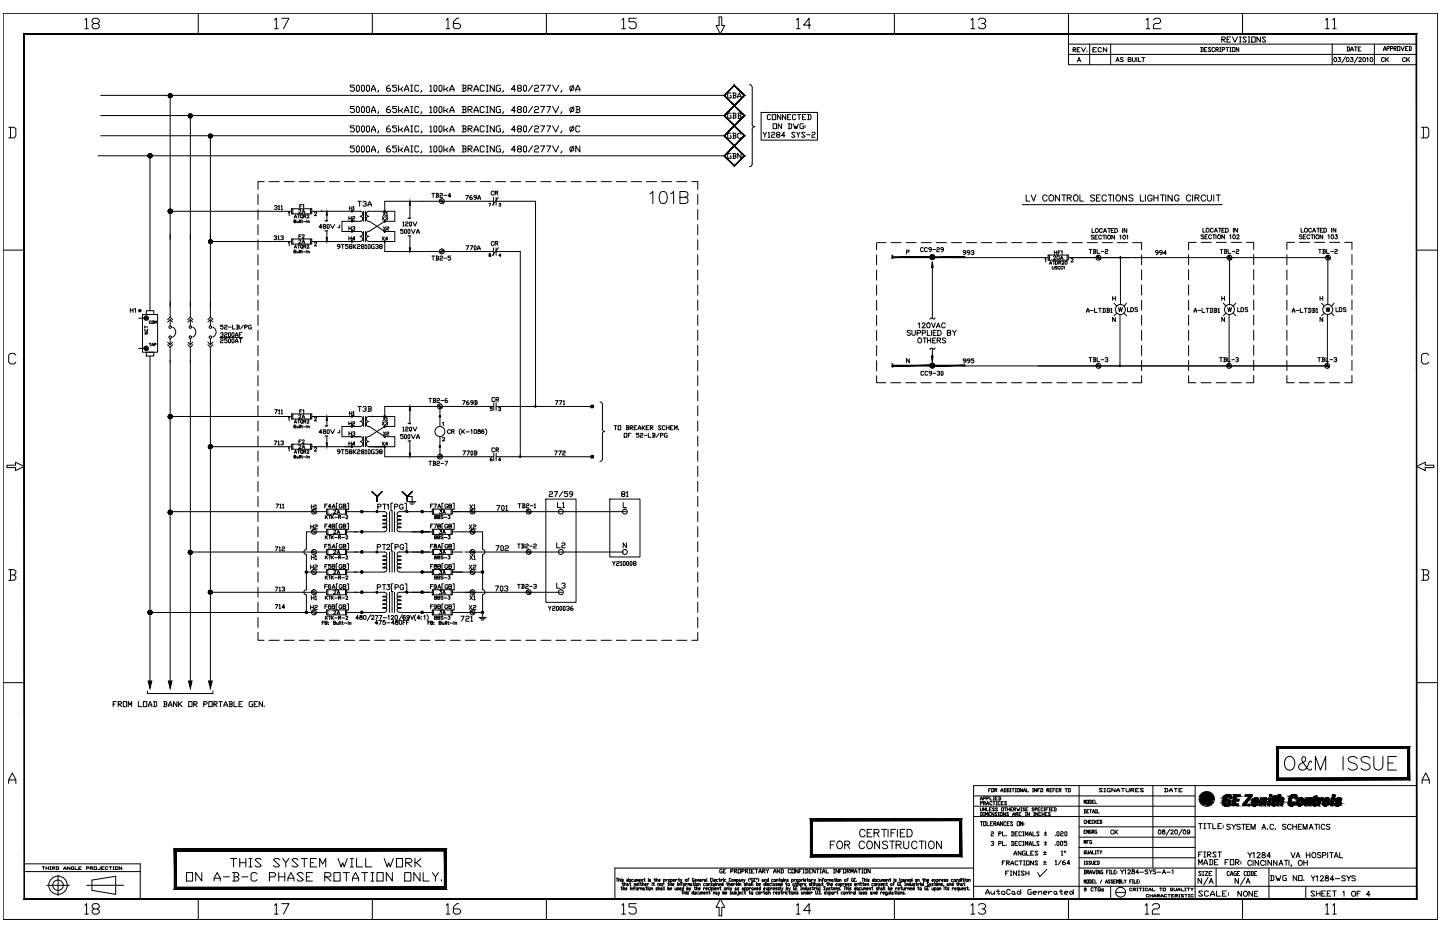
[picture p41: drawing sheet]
<svg xmlns="http://www.w3.org/2000/svg" width="432mm" height="279mm" viewBox="0 0 432 279" stroke-linecap="round" stroke-linejoin="round" font-family="sans-serif">
<!-- layer: TITLEBLOCK -->
<g fill="none" stroke="#000" stroke-width=".3">
<path d="M.9 4h430.2v271.6h-430.2zM25.5 6l.5-.5v3.1M25.5 8.6h1M28.1 7l-.5-.5v-.5l.5-.5h1.1l.6 .5v.5l-.6 .5h-1.1l-.5 .5v.6l.5 .5h1.1l.6-.5v-.6l-.6-.5M59.5 4v6.2M82.3 6l.6-.5v3.1M82.3 8.6h1.1M84.5 5.5h2.1l-1.6 3.1M111.6 4v6.2M133.8 6l.5-.5v3.1M133.8 8.6h1M137.6 5.5h-.6l-1.1 1v1.6l.6 .5h1.1l.5-.5v-.6l-.5-.5h-1.7"/>
<path d="M163.8 4v6.2M186.5 6l.5-.5v3.1M186.5 8.6h1.1M190.8 5.5h-2.2v1h1.7l.5 .5v1.1l-.5 .5h-1.1l-.6-.5M215.6 5.1h.8v2.5h.9l-1.3 2.6-1.3-2.6h.9zM238.8 6l.6-.5v3.1M238.8 8.6h1.1M243.1 7.5h-2.1l1.6-2v3.1M268.2 4v6.2M291.2 6l.5-.5v3.1M291.2 8.6h1.1M293.4 6l.5-.5h1.1l.5 .5v.5l-.5 .5h-.6"/>
<path d="M295 7l.5 .5v.6l-.5 .5h-1.1l-.5-.5M320.4 13.2h104.4M320.4 16.3h104.4M320.4 4v15.4h104.4M321.8 14.9h.6l.2-.4-.2-.2h-.6v1.3M322 14.9l.6 .7M323 14.9h.4M323.1 18.5l.5-1.3 .4 1.3M323.3 18.1h.6M323.9 14.3h-.9v1.3h.9M324.3 14.3l.6 1.3 .6-1.3M325.9 15.3v.3"/>
<path d="M326.7 13.2v6.2M327.7 14.9h.5M328.8 14.3h-1.1v1.3h1.1M330.3 14.5l-.3-.2-.7 .2v.8l.2 .3 .8-.3M331.9 14.3v1.3l-1.1-1.3v1.3M333.1 13.2v6.2M334.6 18.5l.5-1.3 .5 1.3M334.8 18.1h.6M336.8 17.4l-.3-.2-.5 .2v.3l.8 .4-.3 .4-.5-.2M338.3 17.8h.7l.1-.4-.8-.2v1.3l.8-.1v-.4l-.2-.2M339.6 17.2v1.1l.4 .2 .4-.2v-1.1M340.9 17.2v1.3"/>
<path d="M341.4 17.2v1.3h.7M342.4 17.2h.9M342.8 17.2v1.3M343.7 6l.5-.5v3.1M343.7 8.6h1.1M345.9 6l.5-.5h1.1l.5 .5v.5l-.5 .5h-1.1l-.5 .5v1.1h2.1M360 14.2h.6l.2 .2v.9l-.2 .2h-.6M360.2 14.2v1.3M361.2 14.9h.3M361.9 14.2h-.7v1.3h.7M363.1 14.4l-.2-.2-.6 .2 .8 .9-.2 .2-.6-.2M364.2 14.4l-.2-.2-.6 .2v.9l.3 .2 .5-.2"/>
<path d="M364.6 14.9h.5l.3-.5-.8-.2v1.3M364.8 14.9l.6 .6M365.7 15.5h.4M365.7 14.2h.4M365.9 14.2v1.3M366.4 11.8h.8l.2-.5-.2-.2h-.8v1.5M366.5 14.9h.5l.3-.5-.8-.2v1.3M366.6 11.8l.8 .8M367.6 14.2h.8M367.9 11.8h.6M368 14.2v1.3M368.8 15.5h.4"/>
<path d="M368.8 14.2h.4M368.9 14.2v1.3M369 11.1h-1.1v1.5h1.1M369.5 11.1l.8 1.5 .8-1.5M369.5 14.2h.8v1.3h-.8zM371.4 14.2v1.3l-.7-1.3v1.3M371.7 12.6h.5M371.7 11.1h.5M371.9 11.1v1.5M372.6 4v6.2M373.7 11.3l-.2-.2h-.5l-.3 .2 1 1-.2 .3h-.5l-.3-.3M374.3 12.6h.5"/>
<path d="M374.3 11.1h.5M374.5 11.1v1.5M375.3 11.1h1.1v1.5h-1.1zM378 11.1v1.5l-1.1-1.5v1.5M379.5 11.3l-.2-.2h-.5l-.3 .2 1 1-.2 .3h-.5l-.3-.3M397.5 6l.5-.5v3.1M397.5 8.6h1M399.5 13.2v6.2M399.6 6l.5-.5v3.1M399.6 8.6h1.1M400.1 17.3a.56 .56 0 0 1 .7 .6 .56 .56 0 0 1-.7 .5l-.2-.4zM401.3 17.2h.6l-.3 .5a.41 .41 0 0 1 .3 .7 .41 .41 0 0 1-.7-.1"/>
<path d="M403.5 17l-1.1 1.9M403.9 17.3a.53 .53 0 0 1 .7 .6 .53 .53 0 0 1-.9 .4zM403.9 14.1l.8 .2v.8l-.8 .2M404.1 14.1v1.2M405 15.3l.4-1.2 .4 1.2M405 17.2h.7l-.4 .5a.43 .43 0 0 1 .3 .7 .43 .43 0 0 1-.7-.1M405 14.9h.8M406.2 14.1h.7M406.5 14.1v1.2M407.2 17l-1.1 1.9M407.3 14.7h.4M407.5 17.5l.5-.3 .2 .4-.8 .9h.9"/>
<path d="M408.1 14.1h-.8v1.2h.8M408.8 17.3a.56 .56 0 0 1 .7 .6 .56 .56 0 0 1-.7 .5l-.2-.4zM409.8 17.5l.3-.3v1.3M411 17.3a.53 .53 0 0 1 .7 .6 .53 .53 0 0 1-.8 .4zM412.1 13.2v6.2M414.9 15.2l.4-1.3 .3 1.3M414.9 14.7h.7M415.1 17.5a.46 .46 0 0 0-.5-.3 .46 .46 0 0 0-.4 .5v.3a.47 .47 0 0 0 .4 .5 .47 .47 0 0 0 .5-.3M415.5 17.2v1.3M415.8 17.8l.6 .7M415.9 14.5h.5l.2-.4-.7-.2v1.3M416.4 17.2l-.9 .9"/>
<path d="M417 14.5h.5l.2-.4-.7-.2v1.3M418 14.5h.5l.2-.4-.7-.2v1.3M418.2 14.5l.5 .7M419 13.9h.7v1.3h-.7zM420.1 13.9l.5 1.3 .5-1.3M421.4 17.5a.46 .46 0 0 0-.5-.3 .46 .46 0 0 0-.3 .5v.3a.47 .47 0 0 0 .3 .5 .47 .47 0 0 0 .5-.3M421.5 14.5h.3M421.8 17.2v1.3M422.1 17.8l.6 .7M422.2 13.9h-.7v1.3h.7M422.5 13.9l.7 .2v.9l-.2 .2h-.5M422.7 13.9v1.3"/>
<path d="M422.7 17.2l-.9 .9M2.6 38.2h1.6l.6 .5v2.1l-.6 .5h-1.6M3.1 38.2v3.1M426.3 38.2h1.6l.5 .5v2.1l-.5 .5h-1.6M426.8 38.2v3.1M.9 75h6.4M424.8 75h6.3M4.8 106.5l-.6-.6h-1.1l-.5 .6v2.1l.5 .5h1.1l.6-.5M428.4 106.5l-.5-.6h-1.1l-.5 .6v2.1l.5 .5h1.1l.5-.5M2.1 139.5h2.6v-.9l2.6 1.2-2.6 1.3v-.9h-2.6zM424.8 139.8l2.6-1.2v.9h2.6v.7h-2.6v.9zM2.6 170.8h1.6l.6 .5v.5l-.6 .6"/>
<path d="M3.1 172.4h1.1l.6 .5v.5l-.6 .6h-1.6M3.1 170.8v3.2M426.3 170.8h1.6l.5 .5v.5l-.5 .6M426.8 172.4h1.1l.5 .5v.5l-.5 .6h-1.6M426.8 170.8v3.2M.9 204.7h6.4M424.8 204.7h6.3M2.6 234.9v-1.1l1.1-2.1 1.1 2.1v1.1M2.6 233.8h2.2M291.9 238.6h66.5M294 239.8l.3-.9 .3 .9M294 239.5h.6"/>
<path d="M295 239.4h.4l.2-.4-.6-.1v.9M295.9 239.4h.5l.2-.4-.7-.1v.9M296.5 236.9h.3M296.9 238.9v.9h.6M297.1 236.4h-.6v1M297.4 236.4h.6v1h-.6zM297.8 238.9h.4M297.8 239.8h.4M298 238.9v.9M298.3 236.9h.5l.1-.3-.6-.2v1M298.5 236.9l.4 .5M298.5 239.4h.3"/>
<path d="M299.1 238.9h-.6v.9h.6M299.4 238.9l.7 .1-.2 .8h-.5M299.6 238.9v.9M300.1 237.4l.4-1 .3 1M300.1 237h.7M301 236.4l.7 .2v.6l-.7 .2M301.2 236.4v1M302 236.4l.6 .2v.6l-.6 .2M302.1 236.4v1M302.9 237.4h.3M302.9 236.4h.3M303 236.4v1"/>
<path d="M303.5 236.4h.6M303.8 236.4v1M304.4 237.4h.3M304.4 236.4h.3M304.6 236.4v1M305 236.4h.7v1h-.7zM306.5 236.4v1l-.5-1v1M306.9 237.4l.3-1 .3 1M306.9 237h.6M307.8 236.4v1h.6M309.6 237.4h.3M309.6 236.4h.3"/>
<path d="M309.8 236.4v1M310.9 236.4v1l-.7-1v1M311.2 236.9h.3M311.8 236.4h-.6v1M312.1 236.4h.6v1h-.6zM313.9 236.9h.5l.1-.3-.6-.2v1M314.1 236.9l.4 .5M314.8 236.9h.3M315.4 236.4h-.6v1h.6M315.7 236.9h.4M316.4 236.4h-.7v1M316.7 236.9h.3"/>
<path d="M317.3 236.4h-.6v1h.6M317.6 236.9h.5l.1-.3-.6-.2v1M317.7 236.9l.5 .5M319.4 236.4h.7M319.7 236.4v1M320.4 236.4h.5v1h-.5zM323.6 235.5v34M325.9 239.9h.5v.9h-.5zM326.7 239.9l.6 .1v.7l-.6 .1M326.8 239.9v.9M328.1 239.9h-.6v.9h.6M328.3 239.9v.9h.6"/>
<path d="M330.6 236.5l-.3-.1-.7 .1 1 .7-.3 .2-.7-.2M331 236.4h.5M331 237.4h.5M331.3 236.4v1M332.9 236.4l-.9 .1v.7l.9 .2v-.5h-.2M334.4 236.4v1l-1-1v1M334.8 237.4l.5-1 .5 1M334.8 237h1M336.3 236.4h.9M336.7 236.4v1M337.7 236.4v.8l.2 .2 .7-.2v-.8M339.1 236.9h.7l.2-.4-.9-.1v1"/>
<path d="M339.3 236.9l.7 .5M340.5 236.9h.5M341.5 236.4h-1v1h1M342.9 236.5l-.2-.1-.8 .1 1 .7-.2 .2-.8-.2M345.7 235.5v24.6M349.2 236.4l1 .1v.7l-1 .2M349.4 236.4v1M350.6 237.4v-.4l.5-.6 .5 1M350.6 237h1M352.1 236.4h.9M352.6 236.4v1M353.5 236.9h.5"/>
<path d="M354.5 236.4h-1v1h1M358.4 235.5v34M359.8 238.7h.1M359.8 238.8l.1 .2M359.8 238.8h.1M359.8 238.7l.1 .2M359.9 239.7v.2M359.9 239.9h.1M359.9 239.7h.1M359.9 238.5l-.1 .2M359.9 239.8h.1M359.9 239.6v.1"/>
<path d="M359.9 239.7l.1 .1M359.9 239.9v.1M359.9 240h.8M360 239.8h.1M360 239.8v.1M360.1 239.9h.1M360.2 239.1h.1M360.2 239.2h.1M360.2 239l.1 .4M360.2 238.9h.1M360.2 238.9v.1M360.2 239h.1"/>
<path d="M360.2 238.9h.4M360.2 239.1h.5M360.2 239.2h.6M360.2 239.3l.8 .2-.1-.2M360.2 239h.5M360.2 238.8h.1M360.2 238.7h.5M360.3 239.8h.1M360.3 239.4l.8 .1M360.3 238.7l-.1 .1M360.3 238.6h.4M360.3 238.7h.4"/>
<path d="M360.3 238.6v.1M360.3 239.4v.1M360.3 239.5h.1M360.3 238.6h.1M360.3 239.5h1.1M360.3 238.5h.7M360.3 239.5l.1 .1M360.4 239.7h.1M360.4 239.6h.1M360.4 238.5h.1M360.4 239.7h.5M360.4 239.7l-.1 .1"/>
<path d="M360.4 238.4l-.1 .2M360.4 239.6v.1M360.4 238.4h.1M360.5 238.3h2.7M360.5 238.3h.1M360.5 238.2h.1M360.6 238.1l2.5 .1M360.6 238.1l-.1 .1M360.6 238.9h.1M360.6 238.8l.1 .2M360.6 238.1h2.4M360.7 240h.1"/>
<path d="M360.7 238.7h.1M360.7 238.8h.1M360.7 239v.1M360.7 238.8h-.1M360.7 239.9h.1M360.7 239.2h.1M360.7 238.6h.1M360.7 238.6v.2M360.7 239.9l-.1 .1M360.7 238h.9M360.7 238.6v.1M360.8 239.8l-.9 .1"/>
<path d="M360.8 239.2h.1M360.8 238l-.2 .1M360.8 239.8h.1M360.8 239.2l.1 .1M360.8 238.5l.1 .1M360.8 238.5v.1M360.8 239.8l-.6 .1M360.8 237.9v.1M360.9 239.7l-.1 .1M360.9 237.9h-.1M360.9 237.9h.6M360.9 239.3h.1"/>
<path d="M360.9 237.9h.1M360.9 238.7h.1M360.9 238.6h.1M360.9 238.9h.1M360.9 238.6v.2M360.9 239.4h.1M360.9 238.8h.1M361 239.7h.1M361 239.7h-.1M361 238.6h.1M361 238.6l-.1 .2M361 239.6h.1"/>
<path d="M361 238.5h.1M361.1 239.5h.1M361.1 238.5h-.1M361.1 237.8h.4M361.1 238.4h.1M361.1 237.8l-.2 .1M361.1 238.4l-.7 .1M361.1 239.6l-.1 .1M361.2 238.4h.1M361.2 239.5h.1M361.2 239.6h-.8M361.2 237.7h.3"/>
<path d="M361.2 239.9v.1M361.2 238.3h.1M361.2 238.8h.1M361.2 239.9h.1M361.2 238.3l-.1 .2M361.3 239.9h-.1M361.3 239.5h.1M361.3 238.9h-.1M361.3 238.3h.1M361.3 238.3l-.9 .1M361.3 239.9h.1M361.3 239.5l-.2 .1"/>
<path d="M361.3 239.2h.1M361.3 239.8h.1M361.3 238.8h.1M361.3 239.9l-.3 .2M361.3 239.8v.1M361.3 240h-.2M361.4 239.8h.1M361.4 239.5h.1M361.4 238.8h.1M361.4 237.6h.4h-.2M361.4 238.6h.1M361.4 238.7l-.1 .1"/>
<path d="M361.4 237.6v.1M361.4 238.2v.1M361.4 239.8v.1M361.4 238.8l-.1 .1M361.4 239.2h.1M361.4 238.7h.1M361.4 238.7h-.1M361.5 238.6l-.1 .1M361.5 238.6h.1M361.5 238.2h.1M361.5 239.2h-.1M361.5 238.6l-.1 .2"/>
<path d="M361.5 237.9h.1M361.5 239.1h.1M361.5 239.1l-.1 .1M361.5 239v.2M361.5 238.5v.1M361.5 238h.1M361.5 237.8v.1M361.5 237.9v.1M361.6 238h.1M361.6 238v.1M361.6 238.1h.1M361.6 237.6l-.1 .2"/>
<path d="M361.7 238.9l-.2 .2M361.7 238.9h.1M361.7 238.2h.1M361.7 237.6l-.6 .2M361.7 240h.1M361.7 238.2l.1 .2M361.7 239.8h.1M361.7 239.7h.1M361.7 238.3h.1M361.7 238.1h.1M361.7 239.7h.2M361.8 238.6v.1"/>
<path d="M361.8 238.3h.1M361.8 238.3h.6M361.8 238.3v.3M361.8 238.7v.1M361.8 239.6l-.1 .3M361.8 239.2h.1M361.8 239.8h.1M361.8 239.9l-.1 .1M361.8 239.9h.1M361.8 238.5h.1M361.8 238.4h.1M361.8 238.1h.1"/>
<path d="M361.8 238.5h.4M361.8 239.8v.5M361.8 239.6h.1M361.8 239.7h.1M361.8 238.8h.1M361.8 239.8h-.1M361.9 239.2h.1M361.9 239.1h.1M361.9 239.1l-.1 .1M361.9 237.6h.3M361.9 239.6l-.1 .2M361.9 239.5l-.1 .1"/>
<path d="M361.9 238.8l.2 .1M361.9 239.2h-.1M361.9 239.6h-.1M361.9 238.8v.3M361.9 239.6h.1M362 239.2h.1M362 239.5h.1M362 238h.1M362 239h.1M362 238.9h.1M362 238l-.1 .1M362 239l-.2 .2"/>
<path d="M362 239.2h-.1M362 239.5l-.1 .1M362 239.1v.1M362 238h.8M362 239.1h.1M362.1 239.1h-.1M362.1 239.4l-.2 .1M362.1 238.7h.1M362.1 238.9v.1M362.1 239.4h.1M362.1 238.7l-.4 .2M362.1 239l-.2 .1"/>
<path d="M362.1 239v.1M362.2 239.8h.1M362.2 239.9h.1M362.2 238.6h.1M362.2 238.6h-.4M362.2 238.6l-.1 .3M362.2 239.8v.3M362.2 240h.1M362.2 239.3h.1M362.2 239.3v.1M362.2 239.7h.1M362.2 238.5h.1"/>
<path d="M362.2 239.7h.2M362.3 240h.1M362.3 238.5h.1M362.3 237.9h.1M362.3 239.7h.2M362.3 238.5l-.5 .2M362.3 239.7l-.1 .1M362.3 238.4l-.1 .2M362.3 239.9v.4M362.3 239.6h.1M362.3 238.4h.1M362.3 238.4l-.5 .1"/>
<path d="M362.3 239.8l-.1 .1M362.4 239.5h.1M362.4 239.7h.1M362.4 237.9h.1M362.4 239.5h1v.2M362.4 237.9h-.2M362.4 239.7h-.1M362.5 239.5h.1M362.5 238.3h.1M362.5 238.3h-.1M362.5 238.8h.1M362.5 237.9h.1"/>
<path d="M362.5 238.7h.1M362.5 239.5l-.2 .2M362.5 239.2h.1M362.5 239.6h.1M362.5 239.6v.1M362.5 238.6v.1M362.6 239.5h.1M362.6 238.6h.1M362.6 238.2h.1M362.6 238.6l-.1 .1M362.6 239.6h.1M362.6 240h.1"/>
<path d="M362.6 237.9l.1 .1M362.6 237.9h.1M362.6 238.6h-.1M362.6 238.6l-.1 .2M362.6 240h.2M362.7 239.2h.1M362.7 239.6h.1M362.7 239.9h.1M362.7 238h.2M362.7 239.9l-.1 .2h.3M362.7 238.9h1M362.7 239.9l.2 .2"/>
<path d="M362.8 239.5h.1M362.8 240h.1M362.8 238.9l-.1 .1M362.8 238.2h.1M362.8 239.2h.1M362.8 238.2v.1M362.8 238.9h.1M362.8 238.3h.1M362.8 238h.1M362.8 239.2h1M362.9 239.6h.1M362.9 238.8h.1"/>
<path d="M362.9 238l.1 .1M362.9 238.9h.8M362.9 238.3l.5 .1M362.9 238.9h-.1M362.9 239.2h.1M362.9 239.6l.5 .1M362.9 238.7v.1M362.9 238.7h.8M362.9 238.3v.4M362.9 239.2v.3M362.9 239.2v.1M362.9 239.3h.1"/>
<path d="M362.9 238.6h.7M362.9 238.5h.1M362.9 238.4h.1M362.9 238.4l.6 .1M362.9 238.5h.6M362.9 238.7h.7M363 239.7h.1M363 239.7h.5M363 238.1h.1M363.1 239.7h.1M363.1 239.7l.1 .3M363.1 238.2h.1"/>
<path d="M363.1 239.9h.4M363.2 240h.3M363.2 240h.1M363.2 238.2l.6 .9M363.4 239.4h.1M363.4 239.5h-.6M363.4 239.3v.2M363.4 239.3h.1M363.4 239.6h.1M363.4 238.4h.1M363.4 239.6h-1.1M363.4 239.3h-.5"/>
<path d="M363.4 239.7h.1M363.5 239.7l-.4 .1M363.5 239.7h.1M363.5 239.7v.3M363.5 239.2l-.1 .1M363.5 239.2h.1M363.5 240h.1M363.5 239.9h.1M363.6 239.2l.2 .1M363.8 239.1h-1.2M363.8 239.3h.1M363.8 239.1v.1"/>
<path d="M363.8 239.3l.1 .1M363.8 239.2v.1M363.8 239.2h.1M363.8 239.4h.1M363.8 239.1l-1.3 .1M363.8 239.3v.1M363.9 239.5v.3M363.9 239.5h.1M363.9 239.4v.1M424.8 235.5h-132.9v34M426.4 234.9v-1.1l1.1-2.1 1.1 2.1v1.1M426.4 233.8h2.2"/>
<path d="M7.3 259h34.8v10.5M12.7 259.9h.7M13.1 259.9v.8M13.8 259.9v.8M14.6 259.9v.8M15 259.9h.3M15.1 259.9v.8M16.9 259.9l.7 .1v.5l-.7 .2M17 259.9v.8M21 259.9v.8l-.8-.8v.8M22.2 259.9l-.8 .1 .2 .7h.6v-.4h-.3M22.5 259.9v.8h.8"/>
<path d="M24.4 259.9h-.8v.8h.8M28.2 259.9h.8v.8h-.8zM30.1 259.9v.6h-.7M31.2 259.9h-.7v.8h.7M32.4 260h-.8v.5h.8M32.7 259.9h.8M33.1 259.9v.8M33.9 259.9h.4M34.1 259.9v.8M34.6 259.9h.8v.8h-.8zM36.5 259.9v.8l-.7-.8v.8M291.9 241.7h66.5"/>
<path d="M291.9 244.8h132.9M294 243.6l.6 .1v.7l-.6 .1M294 242.2l.1 .9 .5-.1v-.8M294 240.8h.4l.2-.3-.6-.2v1M294 246.3h.7M294.1 243.6v.9M294.3 246.3v1.2M294.9 240.8h.5l.1-.3-.6-.2v1M294.9 243.6h.3M294.9 244.5h.3M295 246.3h.6v1.2h-.6zM295.1 243.6v.9"/>
<path d="M295.1 240.8l.4 .5M295.5 242.2v.9l-.6-.9v.9M295.5 244.5v-.9l.3 .6 .4-.6v.9M295.8 242.2v.9h.6M295.8 241.3l.4-1 .3 1M295.8 240.9h.7M296 246.3v1.2h.6M296.5 244.1h.3M296.7 242.6h.3M297 246.9h.3M297.1 243.6h-.6v.9h.6M297.2 249.5l.2-.1 .6 .1-.2 .5-.6 .2v.4h.8"/>
<path d="M297.2 252.4l.6-.2 .2 .5-.4 .2M297.3 242.2h-.6v.9h.6M297.4 240.5l-.1-.2-.5 .2 .1 .8 .5-.2M297.7 246.3h-.7v1.2h.7M297.7 240.3h.7M297.8 252.9l.2 .2-.2 .4-.6-.2M298 246.9l.7-.2-.2-.4h-.5v1.2M298 243.6v.9l-.6-.9v.9M298 240.3v1M298.2 246.9l.5 .6M298.2 242.3l-.5-.1-.1 .1 .6 .7h-.6M298.7 240.3h.3"/>
<path d="M298.7 241.3h.3M298.8 240.3v1M299 247.5l.3-1.2 .3 1.2M299 243.7h-.7l.7 .7-.2 .1-.5-.1M299 247.1h.6M299.1 242.3l-.4-.1-.2 .1 .6 .7h-.6M299.3 243.6h.3M299.3 244.5h.3M299.4 243.6v.9M299.5 250h.5l.2-.5-.7-.1v1.2M299.5 252.9h.5l.2-.5-.7-.2v1.3M299.9 243.6h.6v.9h-.6z"/>
<path d="M299.9 240.5l-.1-.2-.5 .2 .2 .8 .4-.2M300.3 240.8h.3M300.3 242.2h.7v.9h-.7zM300.5 258.7h.5M300.6 249.4v1.2h.8M300.6 252.2v1.3h.8M300.7 246.3v1.2l-.7-1.2v1.2M300.9 240.3h-.6v1h.6M301.3 242.2h.6M301.4 258.1h-.9v1.2M301.5 243.6v.9l-.6-.9v.9M301.6 242.2v.9"/>
<path d="M301.7 246.5l-.2-.2-.5 .2 .2 1 .5-.2M301.8 250.4v.2M301.8 253.3v.2M301.8 258.7h.7l.2-.4-.2-.2h-.7v1.2M301.9 240.5l-.5-.2-.2 .2 .7 .6-.2 .2-.5-.2M302 246.9h.4M302.1 258.7l.6 .6M302.1 242.2v.9M302.1 242.6h.7M302.4 243.7h-.6l.6 .7-.1 .1-.5-.1M302.7 246.3h-.7v1.2h.7M302.8 242.2v.9"/>
<path d="M303.1 242.6h.3M303.1 259.3l.4-1.2 .5 1.2M303.1 258.9h.9M303.3 249.4l.7 .1v.9l-.2 .2h-.5M303.3 252.2h.5l.2 .2v.9l-.7 .2M303.5 249.4v1.2M303.5 252.2v1.3M303.7 246.5l-.5-.2-.2 .2 .7 .8-.2 .2-.5-.2M303.7 244.5l.3-.9 .3 .9M303.7 242.2h-.6v.9h.6M303.7 244.2h.6M304 242.6h.4l.2-.3-.6-.1v.9"/>
<path d="M304.1 256.4l.4-1.2 .4 1.2M304.1 256h.8M304.1 242.6l.5 .5M304.4 250h.4M304.4 252.9h.4M304.6 244.1h.5l.1-.4-.6-.1v.9M304.8 244.1l.4 .4M304.9 242.2l.3 .9 .1-.5 .2 .5 .3-.9M305 246.3h.7v1.2h-.7zM305.2 249.4h-.8v1.2h.8M305.2 252.2h-.8v1.3h.8M305.2 258.3l-.2-.2-.6 .2v.8l.2 .2 .6-.2"/>
<path d="M305.6 244.1h.3M305.7 258.1h.8M306.1 258.1v1.2M306.1 243.1h.3M306.1 242.2h.3M306.2 255.2v1.2l-.9-1.2v1.2M306.2 243.6h-.6v.9h.6M306.3 242.2v.9M306.3 249.5l-.2-.1-.6 .1v.9l.2 .2 .6-.2M306.3 252.4l-.2-.2-.6 .2v.9l.2 .2 .6-.2M306.7 246.3v1.2l-.7-1.2v1.2M306.7 250.6h.4"/>
<path d="M306.7 249.4h.4M306.7 253.5h.4M306.7 252.2h.4M306.9 249.4v1.2M306.9 252.2v1.3M306.9 258.1h.5M306.9 259.3h.5M307 246.7v.2M307 247.1v.2M307.1 258.1v1.2M307.3 242.3l-.5-.1-.1 .1 .6 .7h-.6M307.4 250.6v-1.2l.4 .8 .4-.8v1.2"/>
<path d="M307.4 253.5v-1.3l.4 .9 .4-.9v1.3M307.4 255.2h-.6l-.2 .2v.8l.2 .2h.6v-.6h-.2M307.4 243.6h.3M307.4 244.5h.3M307.6 243.6v.9M307.6 242.6h.3M307.8 258.1h.8v1.2h-.8zM307.8 255.2v1.2h.9M308.2 242.2h-.6v.9h.6M308.6 250.6l.4-1.2 .3 1.2M308.6 253.5l.4-1.3 .3 1.3M308.6 250.2h.7"/>
<path d="M308.6 253.1h.7M308.7 243.6v.9l-.6-.9v.9M309.1 255.8h.4M309.7 249.4v1.2h.8M309.7 252.2v1.3h.8M309.9 258.1v1.2l-.9-1.2v1.2M309.9 255.2h-.8v1.2h.8M309.9 243.6h.4M309.9 244.5h.4M310 242.3l-.1-.1-.5 .1 .6 .7h-.6M310.1 243.6v.9M310.4 242.6h.4l.2-.3-.6-.1v.9"/>
<path d="M311.2 258.3l-.2-.2-.7 .2 .9 .8-.2 .2-.7-.2M311.2 255.4l-.2-.2-.6 .2 .8 .8-.2 .2-.6-.2M311.2 243.6v.9l-.6-.9v.9M311.2 242.6h.3M311.6 249.5l-.2-.1-.5 .1 .7 .9-.2 .2-.5-.2M311.6 252.4l-.6-.2-.1 .2 .7 .9-.2 .2-.5-.2M311.8 242.2h-.6v.9h.6M312.1 243.7h-.6v.7l.2 .1 .4-.1M312.5 244.1h.6M312.5 243.6v.9M312.8 242.3l-.2-.1-.4 .1v.7h.6M312.9 259.1h.8"/>
<path d="M312.9 258.5h.8M312.9 256.2h.8M312.9 255.6h.8M313.1 243.6v.9M313.1 243.1h.3M313.1 242.2h.3M313.1 250.4h.8M313.1 249.7h.8M313.1 253.3h.8M313.1 252.7h.8M313.2 242.2v.9M313.3 255.2v.8"/>
<path d="M313.3 258.1v.8M313.4 244.1h.3M313.5 249.4v.8M313.5 252.2v.9M313.7 242.6h.3M314 243.6h-.6v.9h.6M314.3 242.2h-.6v.9M314.6 243.1h.3M314.6 242.2h.3M314.7 242.2v.9M315 243.7h-.7l.7 .7-.2 .1-.5-.1M315.2 242.6h.3"/>
<path d="M315.8 242.2h-.6v.9h.6M316.1 242.2l.6 .1v.7l-.6 .1M316.2 242.2v.9M316.5 258.2l.2-.2v1.2M316.5 250.4v.2M316.5 253.3v.2M316.5 259.2h.4M316.9 249.5l.2-.2 .5 .2v.9l-.3 .2-.4-.2zM316.9 252.4l.2-.2 .5 .2v.9l-.3 .2-.4-.2zM318 249.5l.2-.2 .6 .2-.2 .5-.6 .2v.4h.8M318 252.4l.2-.2 .4 .2v.9l-.2 .2-.4-.2zM318.2 258l-.9 1.2"/>
<path d="M318.2 255.3l.3-.2v1.2M318.2 256.3h.5M319.1 255.3l.2-.2 .2 .2-.2 .2zM319.3 249.5l.2-.2 .4 .2v.9l-.2 .2-.4-.2zM319.3 258l-.7 .4v.6l.7 .2 .2-.2-.2-.4h-.7M319.9 252.2h-.8v.4h.6l.2 .2-.2 .7-.6-.2M320.8 258.8h-.9l.7-.8v1.2M323.6 247.9h34.8M323.6 251h34.8M323.6 254.1h34.8M323.6 257.1h34.8M325.1 252.9v-1l.2 .7 .3-.7v1"/>
<path d="M325.1 240.8v-.9l.2 .6 .3-.6v.9M325.1 242.7l.5 .2v.7l-.5 .1M325.1 249.4h.2M325.1 258.2h.2M325.1 259.1h.2M325.2 242.7v1M325.2 258.2v.9M325.3 255.7l.2 .1-.3 .2v-1l.4 .2-.1 .6 .1 .2M325.6 246h-.5v.7l.1 .2 .4-.2M325.6 248.8h-.5v1h.5M325.9 246.4h.5M325.9 245.9v1"/>
<path d="M325.9 255l.2 1 .3-.2v-.8M325.9 252.4h.3M325.9 243.2h.3M326.2 258.3h-.6l.6 .7-.1 .1-.5-.1M326.4 248.8v1l-.5-1v1M326.4 245.9v1M326.5 251.9h-.6v1M326.5 242.7h-.6v1h.6M326.7 246.4h.2M326.7 256l.3-1 .3 1M326.7 255.7h.6M326.8 242.7h.5"/>
<path d="M327 258.3h-.5l.5 .7-.1 .1-.4-.1M327 242.7v1M327.2 245.9h-.5v1h.5M327.3 248.8l-.6 .2 .1 .8h.5v-.4h-.2M327.3 258.2l.2 .9 .4-.1v-.8M327.3 251.9l-.5 .2 .1 .8h.4l-.1-.5M327.5 249.4h.4v-.6h-.4v1M327.5 240.3h.3M327.6 255v1h.5M327.6 243.7l.3-1 .3 1M327.6 249.4l.5 .4M327.6 243.4h.6"/>
<path d="M328 246h-.5l.1 .9 .4-.2M328.2 258.6h.3M328.3 245.9v1M328.4 246.4l.4 .5M328.4 255h.3M328.4 256h.3M328.5 243.7h.3M328.5 242.7h.3M328.6 255v1M328.6 242.7v1M328.8 245.9l-.5 .5M328.8 258.2h-.6v.9h.6"/>
<path d="M328.9 248.8l-.6 .2 .1 .8h.5l-.2-.4M329 255h.5M329 258.2l.6 .1v.7l-.6 .1M329 242.7v1h.6M329 246.4h.3M329.2 258.2v.9M329.2 255v1M329.6 245.9h-.6v1h.6M329.8 245.9l.6 .1v.7l-.6 .2M329.8 255l.3 1M330 245.9v1M330.4 255l-.3 .5"/>
<path d="M333.9 249.1a.46 .46 0 0 0-.5-.3 .46 .46 0 0 0-.3 .5v.3a.46 .46 0 0 0 .3 .4 .46 .46 0 0 0 .5-.3M334.3 248.8v1.2M334.6 249.3l.6 .7M335.2 248.8l-.9 .8M347.5 248.8a.58 .58 0 0 1 .6 .6 .58 .58 0 0 1-.6 .6l-.2-.5zM348.6 248.8l-.1 .3a.71 .71 0 0 1 .8 .8l-.7 .1a.5 .5 0 0 1 0-.6 .5 .5 0 0 1 .6-.2v-.4zM350.8 248.6l-1.1 1.9M351.1 249.1l.2-.3 .5 .2-.8 1h.9M352.4 248.8a.58 .58 0 0 1 .7 .6 .58 .58 0 0 1-.7 .6l-.2-.5zM354.5 248.6l-1 1.9M356.8 249.2a.39 .39 0 0 1-.6 .3 .39 .39 0 0 1-.1-.6 .39 .39 0 0 1 .6 .1l-.1 1-.6-.1M359.4 259.3v-1.6l.5 1.1 .6-1.1v1.6"/>
<path d="M359.4 246.9h1.1M359.4 256.2h.5M359.9 240l.1 .1M359.9 246.9v1.5M360 240.1v.1M360 240.2h.5M360 240.1h.6M360 240.1h.1M360 240.2h.1M360 240.2l.1 .1M360.1 240.3h.1M360.1 240.3v.1"/>
<path d="M360.1 240.3h.4M360.1 240.4h.1M360.1 240.4h.4M360.1 240.4l.1 .2M360.2 240.5h.3M360.2 240.6h.1M360.2 240.6h.3M360.3 240.6h.3M360.3 240.6l.1 .1M360.4 240.7v.1M360.4 240.7h.3M360.4 240.8h.1"/>
<path d="M360.5 255.4h-1.1v1.5M360.5 240.2v.1M360.5 240.3h.1M360.5 240.4h.1M360.5 240.5h.1M360.5 240.8h2.7M360.5 240.3v.3M360.5 240.5v.1M360.5 240.8l.3 .2M360.5 240.6h.1M360.5 240.6l.2 .1M360.5 240.1v.1"/>
<path d="M360.6 240.6h.1M360.6 240.1h.1M360.6 240.6v.1M360.6 240.7h.1M360.6 240.9h.1M360.6 240h.1M360.6 240.9h2.5M360.6 240h-.7M360.6 240v.1M360.7 240.7v.1M360.7 240.8h.1M360.8 241h.1"/>
<path d="M360.8 241h2.3M360.8 241l.1 .1M360.8 240.8h.1M360.9 241.1h.1M360.9 240.8h.1M360.9 240.3h.1M360.9 240.4h.1M360.9 240.3h.3M360.9 240.3h.2M360.9 240.4h.2M360.9 240.2h.1M360.9 240.2v.2"/>
<path d="M360.9 241.1h.2M361 259.3v-.5l.5-1.1 .5 1.1v.5M361 241.1h.1M361 246.9h.5M361 258.8h1M361 255.4h.5M361 256.9h.5M361 248.4h.5M361 240.1l-.1 .1M361 240.4h.1M361.1 241.1h.1M361.1 240.4h.1"/>
<path d="M361.1 241.1h.5M361.1 241.1l.1 .1M361.1 240.3h.1M361.2 240.3l-.1 .1M361.2 240.3h.1M361.2 241.2h.1M361.2 240.2v.1M361.2 240.1h.1M361.2 240.1v.1M361.2 246.9v1.5M361.2 255.4v1.5M361.2 240.2h-.3"/>
<path d="M361.3 240v.1M361.3 240.1h-.4M361.3 240.7h.8M361.4 241.2h.1M361.4 240.6h.6M361.4 240.6h.1M361.5 241.2h.1M361.5 240.5l-.1 .1M361.5 240.5h.1M361.5 240.5h.4M361.5 240.4h.4M361.5 240.4v.1"/>
<path d="M361.6 241.5h.2M361.6 241.1h.1M361.6 240.3l-.1 .1M361.6 240.3h.1M361.6 240.3h.2M361.6 240.2h.1M361.6 240.1v.2M361.6 240.2h.2M361.7 240v.1M361.7 241.1h-.1M361.7 240.1h-.1M361.7 240.1h.1"/>
<path d="M361.8 241.1h.1M361.8 241.1h-.1M361.8 240h.1M361.8 240.1h.1M361.8 240.2h.1M361.8 240.3h.1M361.8 241.5h.1M361.8 241l-.9 .1M361.8 240.3l.1 .2M361.9 241.5h.2M361.9 240.5h.1M361.9 240.5l.1 .1"/>
<path d="M361.9 241.5h.1M361.9 241h.1M362 241.5h.1M362 256.2h.9l.2-.5-.2-.3h-.9v1.5M362 241h.1M362 246.9h1.1M362 241.4v.1M362.1 241.4h.1M362.1 240.7l.1 .1M362.1 240.7l-1.2 .1M362.1 241.1l.1 .2M362.1 241v.1"/>
<path d="M362.2 240.1h.1M362.2 240.1v.1M362.2 241.4l-.3 .1M362.2 241.1h.8M362.2 241.1h.7M362.2 240.2h.1M362.2 241.3h.1M362.2 241.3l-.1 .1M362.2 241.4l-.1 .1M362.2 241.4h.1M362.2 240.8h.1M362.2 240.3h.1"/>
<path d="M362.2 240.3h.2M362.2 241.2h.5M362.2 241.3h.4M362.3 240.8h.2M362.3 240.1h.1M362.3 240.3h.5M362.3 240.3h.2M362.3 240.2h.1M362.3 256.2l.8 .7M362.3 240.2v.1M362.3 240.3h.1M362.4 240.4h.1"/>
<path d="M362.4 240.3l.1 .1M362.4 240.3h.1M362.4 240.4l.1 .1M362.5 240.5h.1M362.5 240.8h.1M362.6 241.4h-.3M362.6 240.5h.1M362.6 241.4h-.5M362.6 257.7h.8l.3 .3v1l-.3 .3h-.8M362.6 241.3v.1M362.6 240.8h.1M362.6 246.9v1.5"/>
<path d="M362.6 240.3h.1M362.6 240.4h.1M362.6 241.3h.1M362.6 240.4l-.1 .1M362.7 240.8h.1M362.7 240.3h.1M362.7 240.3h.2M362.7 240.3l-.1 .1M362.7 240.1l.2 .1M362.7 240.2h.1M362.7 240.2v.1M362.8 241.2l-.1 .1"/>
<path d="M362.8 240.8h-.1M362.8 240.8h.1M362.8 240.3h.1M362.8 240l-.1 .3M362.9 240.7l-.1 .1M362.9 240.7h.1M362.9 240.2h.1M362.9 240.1h.1M362.9 257.7v1.6M362.9 241.1l-.1 .1M363 240.6h.1M363.1 241h.1"/>
<path d="M363.1 240.6h.3M363.1 241l-.2 .1M363.1 240.5v.1M363.1 240.5h.3M363.1 240.4h.3M363.1 240.5h.1M363.1 240.4v.1M363.2 240.8l-.1 .2M363.2 240.8h.1M363.2 240.3l-.1 .1M363.2 240.3h.1M363.2 240.2v.1"/>
<path d="M363.2 240v.2M363.2 240.3h.3M363.2 240.2h.3M363.2 240.1h.3M363.3 240.7l-2.9 .1M363.3 240.7h.1M363.3 240.7h-.4M363.4 240.6h.1M363.4 240.6l-.4 .1M363.4 240.5h.1M363.4 240.5l-.4 .1M363.4 240.5l-.1 .2"/>
<path d="M363.5 240.3l-.1 .2M363.5 240v.3M363.7 246.9v1.5h1M364.2 258.5h.5M364.7 255.7l-.3-.3h-.5l-.2 .3 1 1-.3 .2h-.5l-.2-.2M365.2 257.7h-1v1.6h1M365.2 255.4h1.1M365.2 247.7h.5M365.7 255.4v1.5M366.3 246.9h-1.1v1.5h1.1M366.8 247.4v.3M366.8 247.9v.3"/>
<path d="M367.3 258.5h.5M368.4 257.7h-1.1v1.6M368.9 257.7h1.1v1.6h-1.1zM368.9 247.3l-.9-.1v.5l.8 .3 .1 .4-.4 .2-.7-.2M369.3 247.1l.7 .7 .6-.7M370 247.8v.8M370.5 258.5h.8l.2-.5-.2-.3h-.8v1.6M370.8 258.5l.7 .8M371.9 247.3l-.4-.2-.6 .2 .1 .4 .9 .5-.4 .4-.6-.2M372.1 258.2v.3M372.1 258.8v.2M372.4 247.1h1"/>
<path d="M372.9 247.1v1.5M373.7 247.8h.6M374.2 255.6l.6 .7 .6-.7M374.7 247.1h-1v1.5h1M374.8 256.3v.8M375.1 248.6v-1.5l.7 1.5 .6-1.5v1.5M375.3 258.3a.59 .59 0 0 0-.7-.4 .59 .59 0 0 0-.4 .6v.4a.6 .6 0 0 0 .4 .5 .6 .6 0 0 0 .7-.3M375.7 255.9l.4-.3v1.5M375.8 257.9v1.5M377 256l.2-.4 .6 .3-.9 1.2h1M377.4 257.9v1.5l-1-1.5v1.5M378.4 248.6l.6-1.5 .6 1.5"/>
<path d="M378.5 255.7v.4l.9 .5a.51 .51 0 0 1-.5 .6 .51 .51 0 0 1-.4-.7l.9-.5-.3-.4zM378.6 248.1h.8M379.2 258.3a.59 .59 0 0 0-.7-.4 .59 .59 0 0 0-.5 .6v.4a.6 .6 0 0 0 .5 .5 .6 .6 0 0 0 .7-.3M379.6 257.9v1.5M380.1 248.5l.1 .1M381 256.6h-1.1l.7-1v1.5M381.3 257.9v1.5l-1.1-1.5v1.5M381.9 247.5a.66 .66 0 0 0-.9-.1 .66 .66 0 0 0 0 1 .66 .66 0 0 0 .9-.1M382.5 248.5v.1M382.9 257.9v1.5l-1-1.5v1.5M383.5 259.4l.6-1.5 .6 1.5M383.7 258.9h.8"/>
<path d="M385.2 257.9h1M385.6 247.3l-.9-.1v.5l.8 .3 .1 .4-.4 .2-.6-.2M385.7 257.9v1.5M386.5 257.9v1.5M387.1 255.6l.6 1.5 .6-1.5M387.2 247.5a.66 .66 0 0 0-1-.1 .66 .66 0 0 0 0 1 .66 .66 0 0 0 1-.1M387.3 259.4h-.2h.2l-.2 .3M387.7 247.8h1M387.7 247.1v1.5M388.6 257.1l.6-1.5 .6 1.5M388.7 247.1v1.5M388.8 256.6h.8"/>
<path d="M389.3 247.8h.6M390.3 247.1h-1v1.5h1M390.8 248.6v-1.5l.5 1.5 .6-1.5v1.5M391 258.6h1M391 257.9v1.5M391.7 256.3h1.1M391.7 255.6v1.5M392 257.9v1.5M392.5 248.6l.7-1.5 .6 1.5M392.8 255.6v1.5M392.8 248.1h.7M393.5 255.8l.3-.2a.73 .73 0 0 1 .8 .9 .73 .73 0 0 1-1.1 .4z"/>
<path d="M394.2 247.1h1M394.7 247.1v1.5M395.6 247.1v1.5M396.1 255.8l-.4-.2-.7 .2 .2 .4 .9 .5v.2l-.4 .2-.7-.2M396.6 256.4l.8-.1 .2-.4-.4-.3h-.6v1.5M397.3 247.5a.63 .63 0 0 0-.9-.3 .63 .63 0 0 0-.2 .8 .57 .57 0 0 0 .4 .6 .57 .57 0 0 0 .7-.3M398.1 255.6v1.5M398.7 255.6h1.1M398.8 247.3l-.4-.2-.7 .2 .2 .4 .9 .5-.4 .4-.7-.2M399.3 255.6v1.5M400.1 257.1l.6-1.5 .6 1.5M400.3 256.6h.7"/>
<path d="M401.7 255.6v1.5h.9M7.3 261.3h34.8M13.8 260.3h.8M14 265.4h6.8M15 260.7h.3M15.7 260.3h.6l.2-.3-.8-.1v.8M15.9 260.3l.6 .4M17.4 262.3v6.2M19.1 260.7l.4-.8 .4 .8M19.1 260.4h.8M23.6 260.3h.4M25.5 271.4l.5-.5v3.1"/>
<path d="M25.5 274h1M25.9 260.3h.6l.2-.3-.8-.1v.8M26 265.4h11.1M27.1 260.3h.5l.2-.3-.7-.1v.8M27.2 260.3l.6 .4M27.6 263.8l7.1-1.1v5.4l-7.1-1.2zM28.1 272.5l-.5-.6v-.5l.5-.5h1.1l.6 .5v.5l-.6 .6h-1.1l-.5 .5v.5l.5 .5h1.1l.6-.5v-.5l-.6-.5M30.5 260.3h.3M33.9 260.7h.4M59.5 269.5v6.1M82.3 271.4l.6-.5v3.1M82.3 274h1.1"/>
<path d="M84.5 270.9h2.1l-1.6 3.1M111.6 269.5v6.1M133.8 271.4l.5-.5v3.1M133.8 274h1M137.6 270.9h-.6l-1.1 1v1.6l.6 .5h1.1l.5-.5v-.5l-.5-.5h-1.7M163.8 269.5v6.1M184.8 263.3h.5M185.1 263.3v1M185.5 264l.4-.4 .1 .7M185.5 263.3v1M186.2 266.1h.4M186.2 263.3v.2"/>
<path d="M186.2 263.6v.7M186.4 265.8v.8l.1 .2 .1-.2M186.5 271.4l.5-.5v3.1M186.5 274h1.1M186.5 264.9h.5M186.7 264.5v.9l.2 .1 .1-.1M186.9 266.5l.4-.4v.7M186.9 265.8v1M187 263.6l-.5 .2 .4 .2v.3h-.4M187.2 265.2l.4-.3 .1 .6M187.2 264.5v1M187.6 266.5h.3v-.4l-.3 .2v.3l.3 .2"/>
<path d="M188.1 263.6l.3 .4-.2 .3-.3-.2zM188.1 264.9l.2 .1-.1 .5-.2-.1zM188.3 265.4l.1 .1M188.4 263.3v1M188.7 264.9h.5M188.8 263.6l.3 .2-.1 .5-.3-.2zM188.9 264.5v.9l.2 .1 .1-.1M189 265.8v.2M189 266.1v.7M189.2 266.5l.4-.4 .2 .7M189.2 266.1v.7M189.8 263.6l-.4 .2 .1 .5h.3"/>
<path d="M190 266.3h.3M190.1 263.6l.1 .7 .4-.3M190.2 265.2l.3-.3 .1 .6M190.2 264.9v.6M190.5 266l-.2-.2-.2 .2v.8M190.6 263.6v.7M190.8 270.9h-2.2v1h1.7l.5 .6v1l-.5 .5h-1.1l-.6-.5M190.8 266.1l.4 .2-.1 .5-.4-.2zM190.8 263.8l.1-.2 .2 .4M190.8 263.6v.7M190.9 265.2h.4v-.3l-.4 .1 .1 .5h.3M191.1 263.8l.1-.2 .1 .7"/>
<path d="M191.4 266.1v.7M191.5 264h.4v-.4l-.4 .2 .2 .5h.2M191.6 264.5v.2M191.6 264.9v.6M191.9 266.3l-.2-.2-.3 .4M191.9 264.9h.5M192.1 266.3l.1-.2 .2 .4M192.1 264.5v.9l.1 .1 .2-.1M192.1 266.1v.7M192.2 264l.4-.4 .1 .7M192.2 263.6v.7M192.4 266.3l.1-.2 .1 .7"/>
<path d="M192.6 265.2l.4-.3 .1 .6M192.6 264.5v1M193 266.1l.2 .2-.1 .5-.3-.2zM193 263.6h.4M193.2 266.6l.1 .2M193.2 263.3v.8l.2 .2v-.2M193.4 265.2h.3v-.3l-.3 .1 .1 .5h.2M193.6 266.1h.4M193.8 265.8l.1 1 .1-.2M194.1 264.9v.6M194.3 265.8v.2M194.3 266.1v.7"/>
<path d="M194.4 263.3v.2M194.4 263.6v.7M194.6 265l-.3-.1-.2 .3M194.6 266.1l.4 .2-.1 .5-.4-.2zM195.1 263.6l-.4 .2 .4 .3-.4 .2M195.2 266.5l.4-.4 .1 .7M195.2 266.1v.7M195.6 264.5v.2M195.6 264.9v.6M195.8 264.9h.5M196 264.5v.9l.1 .1 .2-.1M196.1 263.6h.5"/>
<path d="M196.4 263.3v1l.2-.2M196.8 264l.4-.4 .1 .7M196.8 263.3v1M197.1 266.1l-.4 .2 .3 .2v.3h-.3M197.2 265.2l.4-.3 .2 .6M197.2 264.9v.6M197.4 266.5l.4-.4v.7M197.4 265.8v1M197.5 264h.4v-.4l-.4 .2v.3l.4 .2M198.1 264.9l.4 .1-.2 .5-.3-.1zM198.2 266.1l.2 .2-.1 .5-.2-.2zM198.4 266.6l.2 .2"/>
<path d="M198.7 264.9v.6M198.8 265.8l.1 1M199 263.8l.1-.2 .3 .2-.1 .5h-.3M199 263.6v1M199.2 265.8l.1 1M199.2 265l-.2-.1-.3 .3M199.7 263.6v.7M200.2 263.8l-.2-.2-.3 .4M200.2 264.9h.5M200.3 265.8v1M200.4 264.5v.9l.1 .1 .2-.1M200.5 266.1l.2 .2-.1 .5-.3-.3z"/>
<path d="M200.5 263.6l.4 .2-.1 .5-.4-.2zM200.9 265.2l.4-.3 .1 .6M200.9 264.5v1M201 266.5h.3v-.4l-.3 .2 .1 .5h.2M201.1 263.8l.2-.2 .3 .2-.1 .5h-.4M201.1 263.6v1M201.6 265.2h.4v-.3l-.4 .1 .2 .5h.2M201.9 264h.3v-.4l-.3 .2v.3l.3 .2M202.4 266.1l.1 .7 .4-.3M202.6 263.6v.7M202.9 266.1v.7M203 263.8l-.2-.2-.2 .4"/>
<path d="M203.1 264.5v.2M203.1 264.9v.6M203.3 263.6h.5M203.4 265.2l.3-.3 .1 .6M203.4 264.9v.6M203.6 263.3v1l.2-.2M203.6 266.1l-.5 .2 .4 .2v.3h-.4M203.8 266.5h.4v-.4l-.4 .2 .1 .5h.3M204 263.6l.3 .7M204.1 265h.4M204.4 267.1h.4M204.5 263.6l-.5 1"/>
<path d="M204.6 264.7l-.1-.2-.3 .2v.8M204.6 267.1v1M204.7 266.1l.3 .4-.2 .3-.3-.2zM204.9 264.9l.4 .1-.1 .5-.4-.1zM205 265.8v1M205.1 267.7l.3-.3 .1 .7M205.1 267.1v1M205.6 263.6l.3 .2-.1 .5-.3-.2zM205.6 264.9v.6M205.8 267.1v.1M205.8 267.4v.7M206 265.8v1"/>
<path d="M206.1 265l-.3-.1-.2 .3M206.2 263.8h.4M206.2 266.1l.2 .2-.1 .5-.3-.3zM206.3 265l.1-.1 .2 .3M206.3 264.9v.6M206.5 267.4h-.4v.3l.4 .2-.4 .2M206.6 265l.1-.1 .1 .1v.5M206.6 263.5v-.2l-.3 .2v.8M206.7 266.1l.2 .7M207.2 266.1l-.5 1M207.2 264.9l.2 .1-.1 .5-.3-.1zM207.4 265.4l.1 .1"/>
<path d="M207.6 267.4l.4 .3-.3 .4-.3-.2zM207.8 264.9h.5M208 267.1v1M208 264.5v.9l.1 .1 .2-.1M208.1 263.3l-.5 .2 .1 .8h.4l-.1-.5M208.1 266.1h.5M208.3 267.4l.4 .2-.2 .5-.3-.2zM208.3 265.8v.8l.2 .2 .1-.2M208.3 264h.4v-.4l-.4 .2 .2 .5h.2M208.5 264.5v.2M208.5 264.9v.6M208.8 266.5l.4-.4 .1 .7"/>
<path d="M208.8 265.8v1M208.9 264.9l.3 .1-.1 .5-.3-.1zM209.1 264l.3-.4 .1 .7M209.1 263.6v.7M209.4 267.4l-.5 .2 .1 .5h.4M209.5 265.2l.4-.3 .1 .6M209.5 264.9v.6M209.5 266.5h.4v-.4l-.4 .2 .1 .5h.3M209.6 267.4l.1 .7 .4-.4M209.8 264h.4v-.4l-.4 .2 .1 .5h.3M210.1 267.4v.7M210.3 267.6l.2-.2 .1 .3"/>
<path d="M210.3 267.4v.7M210.5 263.6v.7M210.6 267.6l.1-.2 .1 .7M211 263.8l-.3-.2-.2 .4M211 266.1v.7M211 267.7h.4v-.3l-.4 .2v.3l.4 .2M211.3 263.6l.3 .2-.1 .5-.3-.2zM211.4 264.9l-.4 .1 .1 .5h.3M211.5 266.3l-.3-.2-.2 .4M211.6 264.1l.1 .2M211.7 266.5h.4v-.4l-.4 .2 .1 .5h.3M211.8 267.7l.3-.3 .1 .7"/>
<path d="M211.8 267.4v.7M211.8 264.9l.4 .1-.1 .5-.4-.1zM211.9 263.3l.2 1M212.4 265.2l.4-.3 .1 .6M212.4 264.9v.6M212.5 267.4h.5M212.7 267.1v.8l.1 .2 .2-.2M212.9 266.1l-.5 .2 .1 .5h.4M213 263.8h.2M213.1 265.8v.2M213.1 266.1v.7M213.2 264.9h.4"/>
<path d="M213.4 266.3l.1-.2 .3 .2-.1 .5h-.3M213.4 264.5v.9l.1 .1 .1-.1M213.4 266.1v1M213.5 263.3h-.5v1h.5M213.8 263.3v1M213.9 267.6l.1-.2 .1 .3M213.9 267.4v.7M214 264.9l.3 .1-.2 .5-.2-.1zM214.1 264h.4v-.4l-.4 .2 .1 .5h.3M214.1 265.8v.2M214.1 266.1v.7M214.1 267.6l.2-.2 .1 .2v.5"/>
<path d="M214.3 265.4l.1 .1M214.3 266.5h.4v-.4l-.4 .2 .1 .5h.3M214.6 264.5v.2M214.6 264.9v.6M214.7 267.4l.3 .2-.1 .5-.3-.2zM214.9 265.2l.3-.3 .2 .6M214.9 264.9v.6M215 267.9l.1 .2M215 266.5l.4-.4 .1 .7M215 266.1v.7M215.3 263.6l-.5 .2 .1 .5h.4M215.3 267.4l.3 .7"/>
<path d="M215.5 263.6h.5M215.6 265.2h.4v-.3l-.4 .1 .1 .5h.3M215.7 266.1h.5M215.8 263.3v.8l.1 .2 .1-.2M215.8 267.4l-.5 1M216 265.8l.1 1 .1-.2M216 269.5l1.3 2.5h-.9v2.5h-.8v-2.5h-.9zM216.3 263.6v.7M216.5 264.9l.3 .3-.2 .3-.3-.1zM216.5 260.6h-.5l-.2 .2 .2 .9h.5v-.5h-.1M216.8 263.8l-.3-.2-.2 .4M216.8 267.1v1"/>
<path d="M216.8 264.5v1M216.9 261.2h.4M217 263.3v.2M217 263.6v.7M217 267.4l.3 .2-.2 .5-.3-.4zM217.3 266.1l.3 .2-.1 .5-.3-.2zM217.5 267.7h.4v-.3l-.4 .2 .1 .5h.3M217.6 260.6h-.7v1.1h.7M217.7 263.6l-.5 .2 .2 .5h.3M217.8 264.9h.5M217.9 266.5l.3-.4 .2 .7M217.9 266.1v.7"/>
<path d="M218 264.5v.9l.2 .1 .1-.1M218.5 265.2l.4-.3 .1 .6M218.5 264.5v1M218.6 265.8l.1 1M219 266.1l.2 .7M219.1 261.2h.6l.2-.4-.2-.2h-.6v1.1M219.1 263.5l-.1-.2-.3 .2v.6l.1 .2 .3-.2M219.3 265.2h.3v-.3l-.3 .1 .1 .5h.2M219.4 267.4l-.5 .2 .4 .1v.4h-.4M219.4 266.1l-.4 1M219.5 263.6l.4 .2-.2 .5-.3-.2zM219.6 267.4l.2 .7 .3-.4"/>
<path d="M220 264.9v.6M220.1 263.8l.1-.2 .2 .4M220.1 263.6v.7M220.1 267.4v.7M220.2 261.2h.6l.2-.4-.2-.2h-.6v1.1M220.4 263.8v-.2l.2 .2v.5M220.4 267.1v1M220.4 261.2l.6 .5M220.5 265l-.3-.1-.2 .3M220.5 266.1l.2 .2v.5l-.3-.2zM220.6 267.4l.2 .2-.1 .5-.3-.4zM220.7 265.2h.4v-.3l-.4 .1v.4l.4 .1"/>
<path d="M220.7 266.6l.2 .2M220.8 263.8l.2-.2 .3 .2-.1 .5h-.4M220.8 263.6v1M221.3 260.6h.8v1.1h-.8zM221.4 267.4v.8l-.1 .2-.2-.2M221.4 267.1v.1M221.5 264.5v.2M221.5 264.9v.6M221.6 266.1l-.5 .2 .5 .3-.5 .2M221.7 263.6l.2 .2-.1 .5-.3-.2zM221.7 267.7h.3v-.3l-.3 .2v.3l.3 .2M221.7 265.2l.4-.3 .1 .6"/>
<path d="M221.7 264.9v.6M221.9 264.1l.1 .2M222.3 264l.3-.4 .1 .7M222.3 263.6v.7M222.4 261.2h.6l.2-.4-.2-.2h-.6v1.1M222.6 266.1l.3 .2-.1 .5-.2-.2zM222.9 267.4l-.5 .2 .1 .5h.4M222.9 266.6l.1 .2M223 263.6l.2 .7M223.1 267.4h.5M223.3 266.3l.1-.2 .3 .2-.1 .5h-.3M223.3 266.1v1"/>
<path d="M223.3 267.1v.8l.1 .2 .2-.2M223.4 263.6l-.4 1M223.5 261.2h.6l.2-.4-.2-.2h-.6v1.1M223.7 264.9h-.4l-.1 .1 .5 .4-.5 .1M223.7 261.2l.6 .5M223.9 265.2l.4-.3 .1 .6M223.9 264.5v1M224 266.3l.1-.2 .4 .2-.2 .5h-.3M224 266.1v1M224.6 267.4h.4M224.6 261.7h.4M224.6 260.6h.4"/>
<path d="M224.7 263.3l-.3 .3 .3 .7M224.7 266.1v.7M224.8 264.9l.2 .1-.1 .5-.3-.1zM224.8 267.1v.8l.1 .2 .1-.2M224.8 260.6v1.1M225 265.4l.1 .1M225 263.3l-.1 .3M225.1 263.3l-.1 .3M225.2 266.3l-.3-.2-.2 .4M225.4 264.5l.1 1M225.4 267.4l.3 .2-.1 .5-.3-.2zM225.4 261.2h.3"/>
<path d="M225.5 266.1l.4 .2-.1 .5-.4-.2zM225.7 264.5l.2 1M225.9 263.3l-.5 .2 .1 .8h.4l-.2-.5M226.1 260.6h-.7v1.1h.7M226.1 266.1l.3 .7 .2-.7M226.1 263.8h.2M226.5 260.6h.7M226.6 263.3h-.5v1h.5M226.8 266.5h.4v-.4l-.4 .2 .2 .5h.2M226.8 260.6v1.1M226.8 264.5v1M227 263.3l-.2 .3"/>
<path d="M227 263.3v.3M227.1 264.9l.2 .1-.1 .5-.4-.3zM227.2 267.4l-.5 .2 .1 .5h.4M227.3 263.3l.3 .3-.3 .7M227.4 267.7h.4v-.3l-.4 .2 .1 .5h.3M227.6 261.7l.3-1.1 .4 1.1M227.6 265.2h.3v-.3l-.3 .1 .1 .5h.2M227.6 261.3h.7M227.7 266.1l.3 .4-.2 .3-.2-.2zM228 265.8v1M228.1 267.4v.7M228.6 263.6l.3 .2-.2 .5-.2-.2z"/>
<path d="M228.6 267.6l-.2-.2-.3 .3M228.7 261.2h.5l.2-.4-.7-.2v1.1M228.8 267.4h.5M228.9 261.2l.5 .5M228.9 264.1l.1 .2M229 266.5h.3v-.4l-.3 .2v.3l.3 .2M229.1 267.1v.8l.1 .2 .1-.2M229.2 264.9l.3 .3-.2 .3-.3-.1zM229.2 264l.4-.4 .1 .7M229.2 263.6v.7M229.5 264.5v1M229.7 267.4l.2 .2-.1 .5-.3-.2z"/>
<path d="M229.7 266.1l.5 .7M229.8 260.6l.3 .6v.5M229.8 264.5v.2M229.8 264.9v.6M229.9 267.9l.1 .2M230.1 263.6l.3 .4-.2 .3-.3-.2zM230.2 266.1l-.5 .7M230.3 267.1v.1M230.3 267.4v.7M230.4 266.3l.1-.2 .4 .2-.1 .5h-.4M230.4 263.3v1M230.4 266.1v1"/>
<path d="M230.5 264.9h-.4l-.1 .1 .5 .4-.5 .1M230.5 267.7l.4-.3 .1 .7M230.5 260.6l-.4 .6M230.5 267.4v.7M231.2 266.1v.7M231.2 264.9l-.4 .1 .1 .5h.3M231.5 264.5l.1 1M231.6 266.3l-.2-.2-.2 .4M231.8 266.5h.4v-.4l-.4 .2 .2 .5h.2M231.9 263.6l-.5 .2 .1 .5h.4M231.9 267.4v.7M232 261.7l.3-1.1 .4 1.1"/>
<path d="M232 264.9l.3 .1-.1 .5-.3-.1zM232 261.3h.7M232.2 263.6l.4 .2-.1 .5-.4-.2zM232.4 267.6l-.2-.2-.3 .3M232.6 267.7h.4v-.3l-.4 .2 .2 .5h.2M232.8 264l.4-.4 .1 .7M232.8 263.6v.7M233.1 266.1h-.4l-.1 .2 .5 .3-.5 .2M233.1 264.9l-.5 .1 .4 .2v.3h-.4M233.3 265.2h.4v-.3l-.4 .1 .1 .5h.3M233.5 263.6h.5M233.8 266.1l-.5 .2 .4 .2v.3h-.4"/>
<path d="M233.8 263.3v.8l.1 .2 .1-.2M233.8 260.6v1.1l-.7-1.1v1.1M233.9 267.4l-.5 .2 .3 .1v.4h-.3M234 265.8l.1 1M234.1 267.4h.5M234.2 260.6l.7 .2v.7l-.7 .2M234.2 264.9l.3 .3-.2 .3-.3-.1zM234.3 267.1v.8l.2 .2 .1-.2M234.4 263.6l.2 .2-.1 .5-.3-.2zM234.4 260.6v1.1M234.4 266.1l.2 .7M234.5 264.5v1"/>
<path d="M234.6 264.1l.2 .2M234.8 267.4v.7M234.8 266.1l-.4 1M235 263.3v.2M235 263.6v.7M235.2 264l.4-.4 .1 .7M235.2 263.6v.7M235.3 267.6l-.3-.2-.2 .3M235.5 264.9h.5M235.5 267.1v.1M235.5 267.4v.7M235.8 264.5v.9l.1 .1 .1-.1"/>
<path d="M235.8 265.8v1M236 266.1l.3 .2-.2 .5-.3-.3zM236.2 267.4l-.4 .2 .1 .5h.3M236.4 264.9l.3 .1-.1 .5-.4-.1zM236.4 263.6l-.5 .2 .4 .2v.3h-.4M236.5 266.1l.2 .7M236.5 267.4h.5M236.7 267.1v.8l.1 .2 .2-.2M237 266.1l-.5 1M237.1 260.8l-.2-.2-.5 .2v.7l.2 .2 .5-.2M237.2 267.1v.1M237.2 267.4v.7"/>
<path d="M237.4 263.8l.1-.2 .4 .2-.1 .5h-.4M237.4 263.6v1M237.5 260.6h.7v1.1h-.7zM237.5 267.4l.4 .2-.1 .5-.4-.2zM237.8 264.9l.4 .1-.1 .5-.4-.1zM238.1 263.6v.7M238.1 267.7l.4-.3 .1 .7M238.1 267.4v.7M238.4 265.8l-.5 .2 .2 .8h.3l-.1-.5M238.4 264.9h.5M238.6 263.8l-.2-.2-.3 .4M238.6 264.5v.9l.2 .1 .1-.1"/>
<path d="M238.6 266.3h.3M238.8 271.4l.6-.5v3.1M238.8 274h1.1M238.9 263.6l.4 .2-.1 .5-.4-.2zM239.1 265.8h-.5v1h.5M239.1 265.2l.4-.3 .1 .6M239.1 264.5v1M239.3 260.6v1.1l-.7-1.1v1.1M239.3 267.4l-.4 .2 .3 .1v.4h-.3M239.5 263.8l.2-.2 .3 .2-.1 .5h-.4M239.5 263.6v1M239.7 261.2h.3"/>
<path d="M239.8 265.2h.4v-.3l-.4 .1v.4l.4 .1M240.1 266.8h.2M240.1 265.8h.2M240.2 265.8v1M240.3 263.6v.7M240.3 267.4l.1 .7 .4-.4M240.4 260.6h-.7v1.1M240.6 266.5l.3-.4 .2 .7M240.6 264.9v.6M240.6 266.1v.7M240.7 263.8l-.2-.2-.2 .4M240.8 261.7h.3"/>
<path d="M240.8 260.6h.3M240.8 267.4v.7M241 260.6v1.1M241 263.3v.2M241 263.6v.7M241 265l-.2-.1-.2 .3M241 267.7l.4-.3 .1 .7M241 267.4v.7M241.2 264h.4v-.4l-.4 .2v.3l.4 .2M241.4 266.1l.4 .4-.3 .3-.2-.2zM241.5 260.6h.6l.1 .2v.7l-.7 .2M241.7 264.9l-.5 .1 .4 .2v.3h-.4"/>
<path d="M241.7 260.6v1.1M241.8 265.8v1M241.9 267.4l.3 .3-.3 .4-.2-.2zM241.9 263.6h.5M242 266.1l.2 .7 .3-.3M242.2 263.3v.8l.1 .2 .1-.2M242.2 267.1v1M242.5 267.7h.3v-.3l-.3 .2v.5h.3M242.5 266.1v.7M242.6 261.2h.4M242.7 264.9l.1 .6 .1-.6 .1 .6 .1-.6M242.8 263.6l.2 .2-.1 .5-.2-.2z"/>
<path d="M243 264.1l.1 .2M243.1 273h-2.1l1.6-2.1v3.1M243.2 267.4v.7M243.2 266.1l-.4 .2 .4 .3-.4 .2M243.3 260.6h-.7v1.1h.7M243.3 264.5v.2M243.3 264.9v.6M243.4 263.6v.7M243.5 266.1h.4M243.6 264.9h.5M243.6 267.6l-.2-.2-.2 .3M243.7 265.8v.8l.2 .2v-.2"/>
<path d="M243.8 264.5v.9l.1 .1 .2-.1M243.9 263.8l-.3-.2-.2 .4M244.1 263.6l.2 .7M244.2 266.1v.7M244.3 265.2l.4-.3v.6M244.3 264.5v1M244.4 260.6v1.1l-.7-1.1v1.1M244.6 263.6l-.5 1M244.6 267.1l.1 1 .4-.2v-.8M244.7 266.3l-.3-.2-.2 .4M244.8 260.6h.7M244.9 265.8v.2"/>
<path d="M244.9 266.1v.7M245.1 264.9l.4 .1-.2 .5-.3-.1zM245.2 260.6v1.1M245.3 266.1l.2 .2-.1 .5-.2-.2zM245.3 267.9v.2M245.5 263.3v.2M245.5 263.6v.7M245.5 266.6l.2 .2M245.7 264.9l.1 .6 .4-.3M245.8 264l.3-.4 .2 .7M245.8 263.6v.7M245.9 265.8l.1 1"/>
<path d="M245.9 261.7h.4M245.9 260.6h.4M246 267.2l-.1-.1-.4 .1 .5 .7-.1 .2-.4-.2M246.1 260.6v1.1M246.2 264.9v.6M246.3 267.9v.2M246.4 264.9h.5M246.5 263.8h.4M246.6 261.7l.4-1.1 .4 1.1M246.6 264.5v.9l.2 .1 .1-.1M246.6 261.3h.8M247 263.5l-.1-.2-.3 .2v.8"/>
<path d="M247.2 267.7h.4v-.3l-.4 .2 .1 .5h.3M247.3 263.6l.4 .2-.1 .5-.4-.2zM247.5 266l-.4-.2-.1 .2 .5 .6-.1 .2-.4-.2M247.7 266.1l.3 .7M247.7 260.6v1.1h.8M247.8 264.9h.5M247.9 263.6v.7M247.9 267.4l.5 .7M248 264.5v.9l.2 .1 .1-.1M248.2 266.1l-.5 1M248.4 263.8l-.2-.2-.3 .4M248.4 267.4l-.5 .7"/>
<path d="M248.5 265.2l.3-.3 .2 .6M248.5 264.5v1M248.6 263.8l.2-.2 .1 .4M248.6 267.6l.2-.2 .3 .2-.1 .5h-.4M248.6 263.6v.7M248.6 267.4v1M248.9 263.8l.1-.2 .1 .2v.5M248.9 266.1h-.3l-.2 .2 .5 .3-.5 .2M249.2 266.1h.5M249.2 265.2h.4v-.3l-.4 .1v.4l.4 .1M249.4 265.8v.8l.1 .2 .2-.2M249.5 263.6l.2 .2-.1 .5-.2-.2z"/>
<path d="M249.5 267.4l.3 .2-.1 .5-.3-.2zM249.7 264.1l.2 .2M249.9 266.5h.3v-.4l-.3 .2v.3l.3 .2M250 261.7h.3M250 260.6h.3M250.1 267.4v.7M250.1 263.6h.5M250.1 260.6v1.1M250.3 263.3v.8l.2 .2 .1-.2M250.5 267.6l-.2-.2-.2 .3M250.6 266.3l.2-.2 .1 .4M250.6 265.2h.4v-.3l-.4 .1v.4l.4 .1"/>
<path d="M250.6 266.1v.7M250.8 263.3v.2M250.8 263.6v.7M250.8 267.4h.5M250.9 266.3l.1-.2 .1 .7M251.1 267.1v.8l.1 .2 .1-.2M251.2 263.6l.3 .2-.1 .5-.3-.2zM251.3 264.9l.5 .6M251.4 260.6v1.1l-.7-1.1v1.1M251.8 264l.4-.4v.7M251.8 261.2h.4M251.8 263.6v.7"/>
<path d="M251.8 264.9l-.5 .6M251.9 266.1l-.6 .2 .4 .2v.3h-.4M252 265l.2-.1 .3 .1-.1 .5h-.4M252 264.9v1M252.1 266.6v.2M252.5 260.6h-.7v1.1M252.7 267.4l-.5 .2 .2 .5h.3M252.7 264.9v.6M252.9 260.6h.7v1.1h-.7zM253 265.8h.5M253.1 267.4l.3 .2-.1 .5-.3-.2zM253.2 265l-.2-.1-.3 .3"/>
<path d="M253.3 265.8v1M253.3 263.6l.4 .2-.1 .5-.4-.2zM253.5 265.2h.3v-.3l-.3 .1v.5h.3M253.7 267.7l.3-.3 .1 .7M253.7 267.4v.7M253.8 266.5l.3-.4 .2 .7M253.8 265.8v1M253.9 263.8h.4M254 261.2h.6l.1-.4-.1-.2h-.6v1.1M254.2 261.2l.5 .5M254.4 263.5l-.1-.2-.2 .2v.8M254.4 267.4h.5"/>
<path d="M254.5 265.8v.2M254.5 266.1v.7M254.6 264.9l-.5 .1 .4 .2v.3h-.4M254.6 267.1v.8l.1 .2 .2-.2M255.1 261.7v-1.1l.4 .7 .3-.7v1.1M255.1 267.4v.7M255.2 266.1h-.3l-.2 .2 .5 .3-.5 .2M255.3 264.9l-.4 .1 .4 .4-.4 .1M255.6 267.6l-.3-.2-.2 .3M255.8 263.3l-.4 .2 .1 .8h.3l-.1-.5M255.9 267.4l.4 .2-.1 .5-.4-.2zM256.1 263.8h.2"/>
<path d="M256.2 261.7l.4-1.1 .3 1.1M256.2 261.3h.7M256.3 264.9l.1 .6 .1-.6 .1 .6 .1-.6M256.3 266.1l.4 .4-.3 .3-.2-.2zM256.5 267.1l.1 1M256.6 263.3h-.5v1h.5M256.7 265.8v1M256.8 264.1v.2M257 264.9v.6M257.1 266.1l.3 .2-.1 .5-.4-.2zM257.3 260.6h.7M257.4 265l-.2-.1-.2 .3"/>
<path d="M257.6 267.1l.1 1M257.7 260.6v1.1M257.7 264.5v.2M257.7 264.9v.6M257.9 264.9h.5M258.1 264.5v.9l.1 .1 .2-.1M258.1 267.4l.3 .2-.2 .5-.2-.2zM258.2 266.1l-.5 .2 .1 .5h.4M258.4 266.1l.1 .7 .4-.3M258.4 267.9l.1 .2M258.4 261.7h.4M258.4 260.6h.4"/>
<path d="M258.5 263.3h.5M258.6 260.6v1.1M258.6 264.9h.5M258.7 263.3v1M258.8 267.4v.7l.2-.7 .1 .7 .1-.7M258.8 264.5v.9l.2 .1 .1-.1M258.9 266.1v.7M259.1 266.3l.1-.2 .1 .4M259.1 266.1v.7M259.1 260.6h.8v1.1h-.8zM259.2 264l.4-.4 .1 .7M259.2 263.3v1"/>
<path d="M259.3 265.2h.3v-.3l-.3 .1v.4l.3 .1M259.3 266.3l.2-.2 .1 .2v.5M259.9 266.5h.3v-.4l-.3 .2v.5h.3M259.9 263.3v.2M259.9 263.6v.7M260 267.4l-.5 .2 .4 .1v.4h-.4M260 265.2l.4-.3 .1 .6M260 264.9v.6M260.6 266.5l.3-.4 .1 .7M260.6 266.1v.7M260.7 263.6l-.5 .2 .5 .3-.2 .2h-.3M261 260.6v1.1l-.8-1.1v1.1"/>
<path d="M261.1 267.4l.3 .2-.1 .5-.3-.2zM261.3 266.1h.5M261.4 267.9l.1 .2M261.5 265.8v.8l.2 .2 .1-.2M261.7 263.6l.4 .4-.3 .3-.2-.2zM261.8 267.7l.3-.3 .2 .7M261.8 267.4v.7M261.9 264.9l-.5 .1 .1 .5h.4M262.1 263.3v1M262.2 264.9l.4 .1-.1 .5-.4-.1zM262.4 263.6l.4 .2-.1 .5-.4-.2zM262.7 267.4l.3 .3-.3 .4-.2-.2z"/>
<path d="M262.8 265.2l.4-.3 .1 .6M262.8 264.9v.6M263 267.1v1M263.2 266.1l-.5 .2 .4 .2v.3h-.4M263.5 266.5l.3-.4 .2 .7M263.5 265.8v1M263.5 263.6l-.5 .2 .2 .5h.3M263.8 263.6l.1 .7 .4-.3M264 264.9l-.5 .1 .5 .4-.5 .1M264 267.4v.7M264.3 265.2h.3v-.3l-.3 .1v.5h.3M264.3 263.6v.7"/>
<path d="M264.3 266.1l.3 .2-.2 .5-.2-.2zM264.5 263.8l.1-.2 .1 .4M264.5 263.6v.7M264.5 267.6l-.2-.2-.3 .3M264.6 266.6l.1 .2M264.7 263.8l.2-.2 .1 .2v.5M264.8 267.7h.3v-.3l-.3 .2 .1 .5h.2M264.9 265.8l.2 1M264.9 265.2l.4-.3 .1 .6M264.9 264.9v.6M265.2 264h.4v-.4l-.4 .2 .1 .5h.3M265.3 265.8l.1 1"/>
<path d="M265.7 264.9h.4M265.9 264.5v.9l.1 .1 .1-.1M265.9 264l.4-.4 .1 .7M265.9 263.6v.7M266 268.1l-.5-.2 .2-.5 .3 .2v.6l-.1 .2-.4-.2M266.3 267.4l.1 .7 .4-.4M266.4 265.8v1M266.6 266.1l.3 .2-.1 .5-.4-.3zM266.6 263.6h.5M266.8 267.4v.7M266.9 263.3v.8l.1 .2 .1-.2M267 267.1l.1 1"/>
<path d="M267.1 266.5h.4v-.4l-.4 .2v.3l.4 .2M267.2 264.9l.3 .1-.1 .5-.3-.1zM267.5 267.4l.3 .2-.2 .5-.2-.2zM267.8 265h.3M267.8 267.9l.1 .2M268.1 263.3v.2M268.1 263.6v.7M268.2 267.4h.5M268.2 269.5v6.1M268.2 264.7l-.1-.2-.2 .2v.8M268.4 267.1v.8l.1 .2 .2-.2M268.6 266.1v.7"/>
<path d="M268.8 263.6l-.5 .2 .4 .2v.3h-.4M268.9 267.1v.1M268.9 267.4v.7M269 266.3l-.2-.2-.2 .4M269.3 266.5h.4v-.4l-.4 .2 .1 .5h.3M269.3 267.4l.4 .2-.1 .5-.4-.2zM269.6 264.5l-.4 .2 .1 .8h.3l-.1-.5M269.8 263.3l.1 1M269.9 265h.2M269.9 267.7l.4-.3 .1 .7M269.9 267.4v.7M270 266.1h.5"/>
<path d="M270.2 263.6l.4 .2-.1 .5-.4-.2zM270.3 265.8v.8l.1 .2 .1-.2M270.4 264.5h-.5v1h.5M270.7 266.1l.2 .7 .3-.3M270.9 263.6l.3 .2-.1 .5-.2-.2zM271.2 267.4h-.4v.3l.4 .2-.5 .2M271.2 264.1l.1 .2M271.2 266.1v.7M271.3 265.5h.2M271.3 264.5h.2M271.4 264.5v1M271.4 267.9v.2"/>
<path d="M271.5 266.1v.7M271.6 264l.3-.4 .1 .7M271.6 263.6v.7M271.8 265.2l.3-.3 .1 .6M271.8 264.9v.6M272 266.3l-.3-.2-.2 .4M272.2 266.5l.4-.4 .1 .7M272.2 266.1v.7M272.3 264h.3v-.4l-.3 .2 .1 .5h.2M272.6 264.9l.3 .3-.2 .3-.2-.1zM272.9 266.5h.4v-.4l-.4 .2v.3l.4 .2M272.9 264.5v1"/>
<path d="M273.1 263.6l.4 .4-.3 .3-.2-.2zM273.1 264.9l.2 .6 .3-.3M273.5 263.3v1M273.6 264.9v.6M273.8 266.1l.3 .4-.2 .3-.2-.2zM274.1 265.8v1M274.3 264.9l-.4 .1 .4 .4-.4 .1M274.5 263.6l.4 .2-.1 .5-.3-.2zM274.6 264.9h.5M274.8 264.5v.9l.1 .1 .2-.1M275.1 266.1h.5M275.2 264l.3-.4 .1 .7"/>
<path d="M275.2 263.6v.7M275.3 264.9v.6M275.4 265.8v.8l.1 .2 .1-.2M275.7 265l-.2-.1-.2 .3M275.9 266.1l.4 .2-.1 .5-.3-.2zM276 264.5v.2M276 264.9v.6M276.3 264.9l.3 .1-.1 .5-.3-.1zM276.6 265.4l.1 .1M276.6 263.6h.5M276.8 263.3v.8l.2 .2 .1-.2M276.9 264.5l.1 1"/>
<path d="M277.3 264l.4-.4 .1 .7M277.3 263.3v1M277.8 265.8l-.5 .2 .1 .8h.4l-.1-.5M278 266.3h.3M278.1 264h.3v-.4l-.3 .2v.5h.3M278.4 264.7l-.1-.2-.3 .2 .4 .7-.1 .1-.3-.1M278.5 265.8h-.5v1h.5M278.7 264.9l.2 .6M279.2 264.9l-.5 1M279.5 266.1l.1 .7 .4-.3M279.5 264h.3v-.4l-.3 .2 .1 .5h.2M279.8 264.9l-.4 .1 .4 .4-.4 .1"/>
<path d="M280 266.1v.7M280.1 264.9h.5M280.2 266.3l.1-.2 .4 .2-.1 .5h-.4M280.2 263.6l.5 .7M280.2 266.1v1M280.3 264.5v.9l.1 .1 .2-.1M280.7 263.6l-.5 .7M280.8 265.2h.3v-.3l-.3 .1 .1 .5h.2M280.9 263.8l.1-.2 .4 .2-.1 .5h-.4M280.9 263.6v1M281.1 266.1l.3 .2-.1 .5-.4-.2zM281.5 265l.1-.1 .1 .3"/>
<path d="M281.5 264.9v.6M281.7 266.5l.3-.4 .1 .7M281.7 263.6v.7M281.7 266.1v.7M281.7 265l.1-.1 .2 .1v.5M282.1 263.8l-.2-.2-.2 .4M282.4 264h.3v-.4l-.3 .2 .1 .5h.2M282.7 264.9h-.4v.3l.4 .2-.5 .1M283 265.4l-.1 .3M283.1 265.8v.2M283.1 266.1v.7M283.4 266.1h.5"/>
<path d="M283.6 263.6h-.4v.4l.4 .1-.5 .2M283.6 265.8v.8l.1 .2 .2-.2M284.1 264.9l.2 .1-.1 .5-.3-.1zM284.3 263.6h-.4v.4l.4 .1-.5 .2M284.3 265.4l.1 .1M284.6 266.1h-.4v.4l.4 .1-.5 .2M284.7 265.2l.3-.3 .1 .6M284.7 264.9v.6M285.5 264.9l.3 .3-.2 .3-.2-.1zM285.6 266.1v.7M285.8 263.6l-.5 .2 .1 .5h.4M285.8 264.5v1"/>
<path d="M286 266.3l-.2-.2-.2 .4M286.1 263.6l.4 .2-.1 .5-.4-.2zM286.3 266.5h.3v-.4l-.3 .2v.3l.3 .2M286.8 264l.4-.4 .1 .7M286.8 264.9h.4M286.8 263.6v.7M287 264.5v.9l.1 .1 .1-.1M287.5 266.3l-.1-.2-.4 .2 .1 .5h.4M287.5 265.2l.3-.3 .2 .6M287.5 264.5v1M287.5 266.1v1M287.7 266.1l.1 .7 .4-.3"/>
<path d="M287.7 263.6l.4 .4-.3 .3-.2-.2zM288.1 263.3v1M288.2 266.1v.7M288.3 264.9l.2 .1-.1 .5-.2-.1zM288.3 263.3v.2M288.3 263.6v.7M288.4 266.5h.4v-.4l-.4 .2 .2 .5h.2M288.5 265.4l.1 .1M288.6 263.6h.5M288.9 263.3v.8l.1 .2 .1-.2M288.9 264.9h.5M289.1 264.5v.9l.1 .1 .2-.1"/>
<path d="M289.4 263.3v.2M289.4 263.6v.7M289.7 266.1h-.4v.4l.4 .1-.5 .2M289.8 263.6l.4 .2-.2 .5-.3-.2zM289.9 266.1h.5M290.1 265.8v.8l.2 .2 .1-.2M290.4 264l.4-.4 .1 .7M290.4 263.6v.7M290.6 266.6v.2M291.2 271.4l.5-.5v3.1M291.2 274h1.1M291.9 265.7h132.9"/>
<path d="M291.9 260.2h-107.5v9.3M293.4 271.4l.5-.5h1.1l.5 .5v.5l-.5 .6h-.6M295 272.5l.5 .5v.5l-.5 .5h-1.1l-.5-.5M295.6 268.1v-.5l.5-.9 .5 .9v.5M295.6 267.6h1M297.2 267.2v.7l.2 .2 .8-.5M298.2 267.2v.9M298.8 267.2h1M299.3 266.7v1.2l.2 .2 .3-.2M300.3 267.4l.8-.2 .2 .2v.5l-.7 .2-.3-.2zM301.6 261.8h.4M302.5 261.1h-.9v1.3"/>
<path d="M303 266.9l-.3-.2h-.6l-.2 .2v1l.2 .2 .9-.2M303 261.1h.4M303 262.4h.4M303.2 261.1v1.3M303.5 267.4l.5-.2 .3 .2v.5l-.6 .2-.2-.2zM304.3 267.9l.2 .2M304.8 261.1v1.3l-.9-1.3v1.3M305 267.4l.6-.2 .5 .4-.8 .5-.3-.2zM305.3 261.1h.4M305.3 262.4h.4M305.5 261.1v1.3M306.1 266.7v1.4"/>
<path d="M307.1 261.3l-.2-.2-.7 .2 .9 .9-.2 .2-.7-.2M307.6 261.8h.9M307.6 261.1v1.3M308.5 261.1v1.3M309.2 266.7h-.7l-.3 .2v1l.3 .2h.7v-.7h-.2M309.8 267.6h.7l.3-.2-.3-.2-.7 .2v.5l.7 .2M311.3 267.6l.8-.4 .3 .2v.7M311.3 267.2v.9M312.9 267.6h.8l.3-.2-.3-.2-.8 .2v.5l.8 .2M313.9 260.6l-2.1 2.2-.6-1.3M314.5 267.2v.9M315.5 267.4l-.5-.2-.5 .4"/>
<path d="M316.1 267.4l.5-.2 .2 .2v.5l-.5 .2-.2-.2zM316.8 267.9l.3 .2M317.6 267.2h1.1M318.1 266.7v1.2l.3 .2 .3-.2M319.2 267.6h.8l.3-.2-.3-.2-.8 .2v.5l.8 .2M320.4 269.5v6.1M320.8 267.4l.5-.2 .5 .4-.8 .5-.2-.2zM321.8 266.7v1.4M323.6 260.2h101.2M325.1 260.9l.5 .1v.8l-.5 .2M325.1 264.8v-1l.2 .6 .3-.6v1M325.1 266.8h.7"/>
<path d="M325.1 266.5h.7M325.2 260.9v1.1M325.3 266.1v1M325.6 266.1v1M325.9 261.4h.4l.2-.4-.6-.1v1.1M325.9 263.8h.5v1h-.5zM326.1 261.4l.4 .6M326.7 263.8l.5 .1v.7l-.5 .2M326.7 262l.3-1.1 .3 1.1M326.7 261.6h.6M326.8 263.8v1M327.5 264.3h.3"/>
<path d="M327.6 260.9l.3 1.1 .1-.6 .2 .6 .2-1.1M327.8 266.3l-.1-.2-.5 .2 .1 .8 .5-.1M328 263.8h-.5v1h.5M328.2 266.1h.7M328.3 263.8v1h.5M328.6 266.1v1M328.7 260.9h.3M328.7 262h.3M328.9 260.9v1.1M329.6 266.8l.1 .2-.3 .1-.2-.8 .5-.2 .3 .2v.5l-.3 .2 .3 .1M329.8 260.9v1.1l-.5-1.1v1.1M330.4 263.8l-.5 1"/>
<path d="M330.7 260.9l-.6 .1 .2 1h.4l-.1-.6M331 266.5h-.5l-.2 .1 .2 .2 .5 .2-.7 .1M331.5 264.8l.3-1 .3 1M331.5 264.4h.6M331.8 261.4h.3M332.4 260.9h-.6v1.1M332.7 260.9h.2M332.7 262h.2M332.8 260.9v1.1M332.9 263.9l-.4-.1-.2 .1 .6 .7-.2 .2-.4-.2M333.1 265.7v3.8M333.2 260.9v1.1h.6"/>
<path d="M333.7 263.9l-.4-.1-.2 .1 .6 .7-.2 .2-.4-.2M333.9 264.3h.3M334.1 261.4h.3M334.5 263.8h-.6v1h.6M334.5 267.5h3M334.6 260.9h-.5v1.1h.5M334.7 264.8v-1l.3 .6 .3-.6v1M334.9 261.3v.1M334.9 261.6v.2M335.5 263.8h.5v.5M335.7 264.3h.3l.1 .3-.6 .2M335.7 263.8v1"/>
<path d="M336 260.7l.5 .6 .5-.6M336.4 263.8v1h.5M336.5 261.3v.7M337.2 263.8l.2 1M337.2 261l.3-.3v1.3M337.7 263.8l-.3 .5M338.2 261l.1-.2h.6l.1 .3-.8 .9h.8M338.8 264.3h.2M339.3 263.8h-.5v1M339.4 266.4h-.7v.5l.2 .2 .5-.2M339.5 260.8l-.1 .2a.71 .71 0 0 1 .8 .8l-.7 .1a.52 .52 0 0 1 0-.6 .52 .52 0 0 1 .6-.1v-.4zM339.6 264.8h.2"/>
<path d="M339.6 263.8h.2M339.7 263.8v1M339.8 266.6h.6l.1-.2-.7-.2v.9M340 266.6l.5 .5M340.1 263.8v1h.6M340.9 266.2h.4M340.9 267.1h.4M340.9 264.3h.3M341.1 266.2v.9M341.5 263.8h-.6v1h.6M341.5 261.5h-.9l.6-.8v1.3M341.6 266.2h.7"/>
<path d="M341.7 264.1v.2M341.7 264.4v.2M341.8 261.5h1.1M342 266.2v.9M342.7 266.2h.3M342.7 267.1h.3M342.9 266.2v.9M343.4 271.4l.5-.5v3.1M343.4 274h1.1M344.1 266.4h-.7l.2 .7 .5-.2M344.2 260.9l-.3-.2-.6 .2 .9 .7-.3 .4-.6-.2M344.5 267.1l.4-.9 .3 .9"/>
<path d="M344.5 268.3h-.7l.1 .6 .6-.1M344.5 266.8h.7M344.6 260.7l.4 .6 .5-.6M344.8 268.2v.7M344.8 268.5h.7M345 261.3v.7M345.5 271.4l.6-.5h1.1l.5 .5v.5l-.5 .6h-1.1l-.6 .5v1h2.2M345.5 268.2v.7M345.6 266.2v.9h.7M345.9 268.9l.4-.7 .3 .7M345.9 268.7h.7M346.6 260.9l-.3-.2-.5 .2 .8 .7-.3 .4-.5-.2"/>
<path d="M347 268.5h.5l.2-.2-.7-.1v.7M347 261.5h1M347.2 268.5l.5 .4M347.7 266.2h.8M348.1 268.9l.3-.7 .4 .7M348.1 266.2v.9M348.1 268.7h.7M348.5 262l.5-1.3 .5 1.3M348.7 261.5h.6M348.8 266.2h.7v.9h-.7zM349.9 268.3h-.8v.5h.8M349.9 261.5h1.1"/>
<path d="M350.2 268.2h.8M350.6 268.2v.7M351.3 266.8l.2 .1-.2 .2-.3-.2 .1-.7 .6 .2-.2 .5 .2 .2M351.3 268.5h.4M351.4 261l.3-.3v1.3M352.1 266.2l.1 .9 .6-.2v-.7M352.1 268.2h-.8v.7h.8M352.4 268.5h.5l.2-.2-.7-.1v.7M352.6 268.5l.5 .4M353.1 267.1l.4-.9 .3 .9M353.1 266.8h.7M353.5 268.2h.3"/>
<path d="M353.5 268.9h.3M353.7 268.2v.7M354.2 266.2v.9h.7M354.9 268.3l-.5-.1-.2 .1 .7 .5h-.7M355.3 266.2h.4M355.3 267.1h.4M355.3 268.2h.7M355.4 266.2v.9M355.7 268.2v.7M356 266.2h.7M356.4 266.2v.9M356.4 268.2h.3"/>
<path d="M356.4 268.9h.3M356.5 268.2v.7M357.1 266.2l.3 .4v.5M357.8 268.3h-.7l.2 .6 .5-.1M357.8 266.2l-.4 .4M360.2 261.4l-.2-.1-.6 .1 .8 .9-.2 .2-.6-.2M360.3 263.3v1.6l-1-1.6v1.6M360.6 267.3l-.3-.2h-.6l-.3 .2 1.2 1.1-.3 .3h-.6l-.3-.3M360.6 261.3h.4M360.6 262.5h.4M360.8 261.3v1.2M361.4 261.3h.8l-.8 1.2h.8"/>
<path d="M362.3 263l-1.4 2.4M362.4 267.3l-.3-.2h-.6l-.3 .2v1.1l.3 .3h.6l.3-.3M362.6 264.9l.6-1.6 .6 1.6M362.6 261.8h.4M362.8 264.3h.7M363 268.7v-.5l.6-1.1 .6 1.1v.5M363 268.2h1.2M363.4 261.3h-.8v1.2h.8M364.7 260.2v5.5M364.8 267.1v1.6h1.2M366.6 267.9h.6M367.8 267.1h-1.2v1.6h1.2"/>
<path d="M368.4 267.6v.3M368.4 268.2v.2M368.7 261.4l-.2-.1-.5 .1v.9l.1 .2 .6-.2M369 262.5l.3-1.2 .4 1.2M369 262.1h.7M370.7 261.3l-.7 .1 .2 1.1h.5v-.7h-.1M371.1 261.8h.3M371.4 263.3v1.6l-1.1-1.6v1.6M371.7 261.3h-.6v1.2h.6M372.3 267.2v1.5l-1.1-1.5v1.5M372.6 269.5v6.1M373.4 263l-1.4 2.4"/>
<path d="M373.6 264.9l.6-1.6 .6 1.6M373.8 261.4l-.2-.1-.5 .1v.9l.2 .2 .5-.2M373.9 264.3h.7M374.1 261.3h.7v1.2h-.7zM375.1 261.3l.7 .1v.9l-.2 .2h-.5M375.3 261.3v1.2M375.6 267.2v1.5l-1.1-1.5v1.5M376.1 261.8h.4M376.1 267.9h.7M376.9 261.3h-.8v1.2h.8M377.2 267.2h-1.1v1.5h1.1M380.5 260.2v9.3"/>
<path d="M380.9 262.5h.8l.3 .2v1.1l-.3 .2h-.8M381.2 262.5v1.5M382.5 262.5l.5 1.5 .3-.8 .3 .8 .5-1.5M385.7 262.5h-.8l-.2 .2v1.1l.2 .2h.8v-.8h-.3M388.8 262.5v1.5l-1-1.5v1.5M389.4 262.5h1.1v1.5h-1.1zM391 263.8v.2M391.6 265.7v3.8M393.2 262.5l.6 .8 .5-.8M393.8 263.3v.8M394.2 267.3l-.3-.2h-.5l-.3 .2 1.1 1.1-.3 .3h-.5l-.3-.3M394.6 262.8l.4-.3v1.6"/>
<path d="M394.7 267.1v1.6M394.7 267.9h1.1M395.8 267.1v1.6M395.9 262.9l.4-.4 .5 .3-.9 1.3h1M396.3 267.9h.6M397.4 267.1h-1.1v1.6h1.1M397.5 271.4l.5-.5v3.1M397.5 274h1M397.5 262.6v.5a.64 .64 0 0 1 .7 .2 .64 .64 0 0 1 .1 .7l-.6 .1-.3-.3v-.4l.9-.5v-.3zM398 267.9h.5M399 267.1h-1v1.6h1M399.6 267.1h1.1"/>
<path d="M399.6 271.4l.5-.5v3.1M399.6 274h1.1M400 263.6h-1.1l.7-1.1v1.6M400.1 267.1v1.6M400.4 263.4h1.3M402.6 267.5l.4-.3v1.5M403.4 262.8l-.4-.3-.5 .1-.1 .5 .8 .3 .2 .5-.4 .2-.6-.2M403.8 262.5l.6 .8 .7-.8M404.4 263.3v.8M406.4 262.8l-.4-.3-.5 .1-.1 .5 .8 .3 .2 .5-.4 .2-.6-.2M406.9 267.9h.6M407.9 267.2h-1v1.5"/>
<path d="M410.9 268.2h-1.2l.8-1v1.5"/>
<circle cx="361.9" cy="239.5" r="2.27"/>
<circle cx="355.2" cy="249.4" r=".56"/>
<circle cx="389.9" cy="258.6" r=".72"/>
<circle cx="17.4" cy="265.4" r="2.75"/>
<circle cx="17.4" cy="265.4" r="1.57"/>
<circle cx="336" cy="267.5" r="1.48"/>
<circle cx="373.5" cy="267.9" r=".72"/>
<circle cx="405.9" cy="267.9" r=".72"/>
</g>
<g fill="#000" stroke="#000" stroke-width=".3">
<path d="M368.1 238.2h.6zM376.2 239.2h.8zM379.2 239.2h.2zM382.5 238.6h.1zM384.3 239.2h.2zM387.7 238.2h.7zM389.7 239.2h.9zM392.8 239.2h.2zM394.5 238.7l.4-.1zM396.4 239.2h.3zM401.3 239.2h.5zM367.4 241.6h.7z"/>
<path d="M367.9 241.1h.9zM368.1 241.1h.7zM375.3 241.1h.8zM375.8 241.6h.6zM376.3 241.2h.8zM381.7 241.6h.6zM386.4 241.3h1.8zM386.7 241.5h1.1zM389 241.4h1.5l-.4 .2zM394.1 241.6h.2zM394.1 241.6h.3zM397 241.6h.9z"/>
<path d="M400.6 241.6h.7zM401.2 241.2h.7z"/>
<path d="M366.8 239.5l-.1 .4h.8zM366.8 239.5h.8l-.1 .4z"/>
<path d="M366.7 239.9h.8zM366.7 239.9h.8z"/>
<path d="M366.9 239.4l-.1 .1h.8zM366.9 239.4h.7v.1z"/>
<path d="M367 239.2l-.1 .2h.7zM367 239.2h.7l-.1 .2z"/>
<path d="M367 238.9v.3h.7zM367 238.9h.8l-.1 .3z"/>
<path d="M367.2 238.7l-.2 .2h.8zM367.2 238.7h.8l-.2 .2z"/>
<path d="M367 238.9h.8zM367 238.9h.8z"/>
<path d="M367.2 238.7h.8zM367.2 238.7h.9z"/>
<path d="M367.2 238.7h.9zM367.3 238.6h.9z"/>
<path d="M367.3 238.6h1.9zM367.3 238.6h1.9z"/>
<path d="M367.3 238.6h1.9zM367.3 238.5l1.9 .1z"/>
<path d="M367.3 238.5h1.9l-1.6-.1zM367.6 238.4h1.4l.2 .1z"/>
<path d="M367.6 238.4h1.4zM367.8 238.3l1.2 .1z"/>
<path d="M367.8 238.3h1.1zM368.1 238.2l.8 .1z"/>
<path d="M368.2 238.6l1 .1zM368.2 238.6l1 .1z"/>
<path d="M368.4 238.7l.8 .1zM368.4 238.7l.8 .1z"/>
<path d="M368.5 238.8l.8 .1zM368.5 238.8l.8 .1z"/>
<path d="M368.5 238.9h.8zM368.5 238.9h.8z"/>
<path d="M368.5 238.9v.2h.7zM368.5 238.9h.8l-.1 .2z"/>
<path d="M368.5 239.1v.1h.7zM368.5 239.1h.7v.1z"/>
<path d="M369.8 239.6l-.1 .3h1.8zM369.8 239.6h1.8l-.1 .3z"/>
<path d="M369.9 239.2l-.1 .3h.7zM369.9 239.2h.7l-.1 .3z"/>
<path d="M369.8 239.5l.7 .1zM369.8 239.5l.7 .1z"/>
<path d="M369.9 239l.7 .2zM369.9 239h.7z"/>
<path d="M370 238.7l-.1 .3h.7zM370 238.7h.7l-.1 .3z"/>
<path d="M370 238.6l1.9 .1zM370 238.6l1.9 .1z"/>
<path d="M370.1 238.2l-.1 .4h1.9zM370.1 238.2h1.9l-.1 .4z"/>
<path d="M373.4 238.5l-.1 .2h2.1zM373.4 238.5h2v.2z"/>
<path d="M373.4 238.2v.3h2zM373.4 238.2h2.1l-.1 .3z"/>
<path d="M373.7 239.8l-.1 .2h.8zM373.7 239.8h.8z"/>
<path d="M374.1 239.4l-.4 .4h.8zM374.1 239.4h.8l-.4 .4z"/>
<path d="M374.1 239.4h.8zM374.2 239.3h.8z"/>
<path d="M374.6 238.8l-.4 .5h.8zM374.6 238.8h.8l-.4 .5z"/>
<path d="M374.6 238.8h.8zM374.7 238.7l.7 .1z"/>
<path d="M375.6 239.7v.2h.6zM375.6 239.7h.7l-.1 .2z"/>
<path d="M375.6 239.7h.7zM375.6 239.7h.7z"/>
<path d="M375.6 239.7h.7zM375.7 239.6h.7z"/>
<path d="M375.8 239.4l-.1 .2h1.7zM375.8 239.4h1.5l.1 .2z"/>
<path d="M375.7 239.6h.7zM375.7 239.6h.8z"/>
<path d="M375.8 239.4h1.5zM375.8 239.4h1.5z"/>
<path d="M375.8 239.4h1.5l-1.2-.2zM376.1 239.2l1.2 .2z"/>
<path d="M376.1 239.2h1zM376.2 239.2h.9z"/>
<path d="M376.5 239.6h.9zM376.5 239.6h.9z"/>
<path d="M376.7 239.6l.7 .1zM376.7 239.6l.7 .1z"/>
<path d="M376.8 239.7l.6 .1zM376.8 239.7l.6 .1z"/>
<path d="M378 239.8l.6 .2zM378 239.8h.6z"/>
<path d="M378 239.7h.7zM378 239.7h.7z"/>
<path d="M378 239.7l.6 .1zM378 239.7h.7z"/>
<path d="M378 239.8h.6zM378 239.8h.6z"/>
<path d="M378 239.5h1.8zM378.1 239.5h1.7z"/>
<path d="M378 239.5l1.8 .1zM378 239.5l1.8 .1z"/>
<path d="M378 239.6h.8zM378 239.6h.9z"/>
<path d="M378 239.6l.7 .1zM378 239.6h.8z"/>
<path d="M378.1 239.2v.3h.6zM378.1 239.2h.7l-.1 .3z"/>
<path d="M378.7 239.5h1.1zM378.8 239.4l1 .1z"/>
<path d="M378.8 239.4h1zM378.8 239.4h1z"/>
<path d="M378.9 239.3h.8zM378.9 239.3h.8z"/>
<path d="M379 239.2h.6zM379.1 239.2h.5z"/>
<path d="M378.9 239.6h.9zM378.9 239.6h.9z"/>
<path d="M379.1 239.2h.5zM379.2 239.2h.4z"/>
<path d="M379 239.6l.8 .1zM379 239.6l.8 .1z"/>
<path d="M379.1 239.7h.7zM379.1 239.7h.7z"/>
<path d="M379.1 239.7h.7zM379.1 239.7h.7z"/>
<path d="M379.1 239.7l.7 .1zM379.1 239.7l.7 .1z"/>
<path d="M379.1 239.8l.7 .2zM379.1 239.8h.7z"/>
<path d="M379.2 239.2h.3zM379.2 239.2h.3z"/>
<path d="M378.9 239.3h.8zM378.9 239.3h.8zM378.9 239.3h.8zM379 239.2l.7 .1z"/>
<path d="M378.8 239.4h1zM378.8 239.4h1zM378.8 239.4h1zM378.9 239.3l.9 .1z"/>
<path d="M380.5 239.2l-.1 .6h.7zM380.5 239.2h.7l-.1 .6z"/>
<path d="M380.4 239.8h.7zM380.4 239.8h.7z"/>
<path d="M380.8 238.2l-.2 .5h.7zM380.8 238.2h.6l-.1 .5z"/>
<path d="M381.6 239.2l-.2 .4h1.3zM381.6 239.2h1.2l-.1 .4z"/>
<path d="M381.4 239.6h1zM381.4 239.6h1z"/>
<path d="M381.7 239.6l-.1 .4h.7zM381.7 239.6h.7l-.1 .4z"/>
<path d="M381.9 238.9l-.1 .3h.7zM381.9 238.9h.7l-.1 .3z"/>
<path d="M381.9 238.9h.7l-.3-.2zM382.3 238.7h.3v.2z"/>
<path d="M381.9 238.9h.7zM381.9 238.9h.7z"/>
<path d="M382.3 238.7h.3zM382.5 238.6l.1 .1z"/>
<path d="M383 239.7l.7 .1zM383 239.7h.7z"/>
<path d="M383 239.8l.7 .1zM383 239.8l.7 .1z"/>
<path d="M383 239.9l.7 .1zM383 239.9l.7 .1z"/>
<path d="M383 239.6h.9zM383.1 239.6h.9z"/>
<path d="M383 239.6l.8 .1zM383 239.6h.9z"/>
<path d="M383 239.7h.7zM383 239.7h.8z"/>
<path d="M383.2 239.2l-.1 .3h.7zM383.2 239.2h.7l-.1 .3z"/>
<path d="M383.1 239.5h1.8zM383.1 239.5h1.8z"/>
<path d="M383.1 239.5h1.8zM383.1 239.5h1.8z"/>
<path d="M383.1 239.5l1.8 .1zM383.1 239.5l1.8 .1z"/>
<path d="M383.2 238.8v.2h.7zM383.2 238.8h.7v.2z"/>
<path d="M383.2 239l.7 .2zM383.2 239l.7 .2z"/>
<path d="M383.3 238.6l-.1 .2h.7zM383.3 238.6h.6v.2z"/>
<path d="M383.3 238.5l.6 .1zM383.3 238.5h.7z"/>
<path d="M383.4 238.2l-.1 .3h.7zM383.4 238.2h.7l-.1 .3z"/>
<path d="M383.8 239.5h1.1zM383.9 239.4l1 .1z"/>
<path d="M383.9 239.4h1zM383.9 239.4h1z"/>
<path d="M383.9 239.4h.9zM383.9 239.3l.9 .1z"/>
<path d="M383.9 239.3h.9zM384 239.3h.8z"/>
<path d="M384.1 239.2h.6zM384.1 239.2h.6z"/>
<path d="M384 239.6h.9zM384 239.6h.9z"/>
<path d="M384.1 239.2h.6zM384.2 239.2h.5z"/>
<path d="M384.1 239.6l.8 .1zM384.1 239.6l.8 .1z"/>
<path d="M384.2 239.2h.4zM384.3 239.2h.3z"/>
<path d="M384.1 239.7h.8zM384.1 239.7h.8z"/>
<path d="M384.2 239.7h.7zM384.2 239.7h.7z"/>
<path d="M384.2 239.7l.7 .1zM384.2 239.7h.7z"/>
<path d="M384.2 239.8l.7 .2zM384.2 239.8l.7 .2z"/>
<path d="M384 239.3h.7zM384 239.3h.7zM384 239.3h.7zM384.1 239.2l.6 .1z"/>
<path d="M383.9 239.4h1zM383.9 239.4h1z"/>
<path d="M386.6 239.5l-.1 .4h.7zM386.6 239.5h.7l-.1 .4z"/>
<path d="M386.6 239.4l.7 .1zM386.6 239.4l.7 .1z"/>
<path d="M386.7 239.1l-.1 .3h.7zM386.7 239.1h.7l-.1 .3z"/>
<path d="M386.8 238.9l-.1 .2h.7zM386.8 238.9h.7l-.1 .2z"/>
<path d="M386.9 238.7l-.1 .2h.7zM386.9 238.7h.8l-.2 .2z"/>
<path d="M386.8 238.9h.7zM386.8 238.9h.7z"/>
<path d="M387 238.6h1.8zM387 238.6h1.8z"/>
<path d="M386.9 238.6l.9 .1zM386.9 238.6h1z"/>
<path d="M387 238.6h1.8zM387 238.5l1.8 .1z"/>
<path d="M387 238.5h1.8l-1.5-.1zM387.3 238.4h1.4l.1 .1z"/>
<path d="M387.4 238.2l-.1 .2h1.4zM387.4 238.2l1.3 .2z"/>
<path d="M387.4 238.2h1.1zM387.7 238.2h.8z"/>
<path d="M386.9 238.7h.8zM386.9 238.7h.9z"/>
<path d="M387.9 238.6l.9 .1zM387.9 238.6l.9 .1z"/>
<path d="M388 238.7h.8zM388 238.7h.8z"/>
<path d="M388.1 239v.3h.7zM388.1 239h.7v.3z"/>
<path d="M388.1 238.9v.1h.7zM388.1 238.9h.7v.1z"/>
<path d="M388.1 238.9h.7zM388.1 238.9h.7zM388.1 238.7l.7 .2zM388.1 238.7l.7 .2z"/>
<path d="M389.2 239.7l-.1 .2h.7zM389.2 239.7h.7l-.1 .2z"/>
<path d="M389.2 239.7h.7zM389.2 239.7h.7z"/>
<path d="M389.2 239.6h.8zM389.3 239.6h.8z"/>
<path d="M389.2 239.6l.7 .1zM389.2 239.6h.8z"/>
<path d="M389.3 239.6h1.7l-1.6-.2zM389.4 239.4h1.5l.1 .2z"/>
<path d="M389.4 239.4h1.5l-1.2-.2zM389.7 239.2l1.2 .2z"/>
<path d="M390.1 239.6h.9zM390.1 239.6h.9z"/>
<path d="M390.2 239.6l.8 .1zM390.2 239.6l.8 .1z"/>
<path d="M390.3 239.7h.7zM390.3 239.7h.7z"/>
<path d="M390.3 239.7v.2h.7zM390.3 239.7h.7v.2z"/>
<path d="M391.6 239.8l.6 .2zM391.6 239.8h.6z"/>
<path d="M391.6 239.7h.7zM391.6 239.6h.8z"/>
<path d="M391.6 239.7h.7zM391.6 239.7h.7z"/>
<path d="M391.6 239.7l.6 .1zM391.6 239.7h.7z"/>
<path d="M391.6 239.8h.6zM391.6 239.8h.6z"/>
<path d="M391.7 239.2l-.1 .3h.7zM391.7 239.2h.7l-.1 .3z"/>
<path d="M391.6 239.5h1.8zM391.6 239.5h1.8z"/>
<path d="M391.6 239.5l1.8 .1zM391.6 239.5l1.8 .1z"/>
<path d="M391.6 239.6h.8zM391.6 239.6h.9z"/>
<path d="M392.3 239.5h1.1zM392.4 239.4l1 .1z"/>
<path d="M392.4 239.4h1zM392.4 239.4h1z"/>
<path d="M392.5 239.3h.8zM392.5 239.3h.8z"/>
<path d="M392.5 239.3h.7zM392.6 239.2l.6 .1z"/>
<path d="M392.6 239.2h.6zM392.7 239.2h.5z"/>
<path d="M392.5 239.6h.9zM392.5 239.6h.9z"/>
<path d="M392.7 239.2h.5zM392.7 239.2h.5z"/>
<path d="M392.6 239.6l.8 .1zM392.6 239.6l.8 .1z"/>
<path d="M392.7 239.7h.7zM392.7 239.7h.7z"/>
<path d="M392.7 239.7h.7zM392.7 239.7h.7z"/>
<path d="M392.7 239.7l.7 .1zM392.7 239.7l.7 .1z"/>
<path d="M392.7 239.8l.7 .2zM392.7 239.8h.7z"/>
<path d="M392.7 239.2h.4zM392.8 239.2h.3z"/>
<path d="M392.5 239.3h.8zM392.5 239.3h.8z"/>
<path d="M392.4 239.4h1zM392.4 239.4h1zM392.4 239.4h1zM392.5 239.3l.9 .1z"/>
<path d="M393.8 239.2l-.1 .4h1.3zM393.8 239.2h1.3l-.1 .4z"/>
<path d="M393.7 239.6h.9zM393.7 239.6h.9z"/>
<path d="M394 239.6l-.1 .4h.7zM394 239.6h.6v.4z"/>
<path d="M394.1 238.9v.3h.6zM394.1 238.9h.7l-.1 .3z"/>
<path d="M394.1 238.9h.7l-.3-.2zM394.5 238.7h.4l-.1 .2z"/>
<path d="M394.1 238.9h.7zM394.1 238.9h.7z"/>
<path d="M395.3 239.8l.8 .1zM395.3 239.8h.9z"/>
<path d="M395.3 239.5v.2h1.3zM395.3 239.5h1.3v.2z"/>
<path d="M395.3 239.7l1 .1zM395.3 239.7h1.3z"/>
<path d="M395.4 239.2l-.1 .3h.7zM395.4 239.2h.6v.3z"/>
<path d="M396.1 239.4l-.1 .1h.6zM396.1 239.4h.5v.1z"/>
<path d="M396.1 239.4h.5zM396.3 239.3h.4z"/>
<path d="M395.3 239.8h.9zM395.3 239.8h1z"/>
<path d="M396.3 239.3h.4zM396.4 239.2l.3 .1z"/>
<path d="M396.9 239.7l-.1 .2h.7zM396.9 239.7h.7l-.1 .2z"/>
<path d="M396.9 239.7h.8zM397 239.6h.7z"/>
<path d="M396.9 239.7h.7zM396.9 239.7h.8z"/>
<path d="M397.1 239.4l-.1 .2h1.7zM397.1 239.4h1.5l.1 .2z"/>
<path d="M397 239.6h.7zM397 239.6h.9z"/>
<path d="M397.1 239.4h1.5l-1.1-.2zM397.5 239.2l1.1 .2z"/>
<path d="M397.5 239.2h.9zM397.9 239.2h.5z"/>
<path d="M397.9 239.6h.8zM397.9 239.6h.8z"/>
<path d="M398 239.6l.7 .1zM398 239.6l.7 .1z"/>
<path d="M398 239.7h.7zM398 239.7h.7z"/>
<path d="M398.1 239.7v.2h.6zM398.1 239.7h.6v.2z"/>
<path d="M399.4 239.5l-.1 .4h.7zM399.4 239.5h.7l-.1 .4z"/>
<path d="M399.5 239.1l-.1 .4h.7zM399.5 239.1h.6v.4z"/>
<path d="M399.4 239.5h.7zM399.4 239.5h.7z"/>
<path d="M399.6 238.6l-.1 .4h.6zM399.6 238.6h.7l-.2 .4z"/>
<path d="M399.5 239l.6 .1zM399.5 239l.6 .1z"/>
<path d="M399.6 238.6h.7zM399.6 238.6h.7zM399.7 238.2l-.1 .4h.7zM399.7 238.2h.7l-.1 .4z"/>
<path d="M400.4 239.8h.8zM400.5 239.8h.7z"/>
<path d="M400.5 239.7l.6 .1zM400.5 239.7h.7z"/>
<path d="M400.4 239.8l.8 .2zM400.4 239.8l.8 .2z"/>
<path d="M400.6 239.6l.6 .1zM400.6 239.6h.6z"/>
<path d="M400.6 239.6h.7zM400.6 239.5h.7z"/>
<path d="M400.6 239.6h.6zM400.6 239.6h.6z"/>
<path d="M400.7 239.4l-.1 .1h1.7zM400.7 239.4l1.6 .1z"/>
<path d="M400.7 239.4h1.5zM400.8 239.4h1.4z"/>
<path d="M400.8 239.4h1.4zM401 239.3l1.2 .1z"/>
<path d="M401 239.3h1.1zM401 239.2l1.1 .1z"/>
<path d="M401 239.2h1zM401.2 239.2h.8z"/>
<path d="M401.2 239.2h.6zM401.3 239.2h.5z"/>
<path d="M400.6 239.6h.6zM400.6 239.6h.7z"/>
<path d="M400.6 239.5h.7zM400.6 239.5h.8z"/>
<path d="M401.5 239.5h.8zM401.5 239.5h.8z"/>
<path d="M401.5 239.5h.8zM401.5 239.5h.8z"/>
<path d="M401.5 239.5l.8 .1zM401.5 239.5l.8 .1z"/>
<path d="M401.6 239.6h.7zM401.6 239.6h.7z"/>
<path d="M401.6 239.6l.7 .1zM401.6 239.6l.7 .1z"/>
<path d="M401.6 239.7h.7zM401.6 239.7h.7z"/>
<path d="M401.6 239.7l.7 .1zM401.6 239.7l.7 .1z"/>
<path d="M401.6 239.8l.6 .1zM401.6 239.8h.7z"/>
<path d="M366.7 240.4l.7 .2zM366.7 240.4l.7 .2z"/>
<path d="M366.6 240.6v.2h.7zM366.6 240.6h.8l-.1 .2z"/>
<path d="M366.6 240.8v.2h.8zM366.6 240.8h.7l.1 .2z"/>
<path d="M366.6 241l.9 .1zM366.6 241l.9 .1z"/>
<path d="M366.7 240.2v.2h.7zM366.7 240.2h.7v.2z"/>
<path d="M366.6 241.1h.9zM366.6 241.1h.9z"/>
<path d="M366.7 241.1h1zM366.7 241.1h1z"/>
<path d="M366.7 239.9v.3h.7zM366.7 239.9h.8l-.1 .3z"/>
<path d="M366.7 241.1l.1 .3h2zM366.7 241.1h2.1v.3z"/>
<path d="M366.8 241.4l1.9 .1zM366.8 241.4h2z"/>
<path d="M367 241.5l1.6 .1zM367 241.5h1.7z"/>
<path d="M367.1 241.6h1.3zM367.1 241.6h1.5z"/>
<path d="M367.1 241.6h1zM367.1 241.6h1.3z"/>
<path d="M367.4 241.6h.5zM367.6 241.6h.3z"/>
<path d="M367.7 241.1h1.1zM367.8 241.1h1z"/>
<path d="M366.7 241.1h1zM366.7 241.1h1z"/>
<path d="M367.8 241.1h1zM367.9 241.1h.9zM368 241.1h.8z"/>
<path d="M368 239.8l-.1 .5h1.1zM368 239.8h1.1l-.1 .5z"/>
<path d="M367.9 240.3h1.1zM367.9 240.3h1.1z"/>
<path d="M368 241.1h.8zM368 241.1h.8z"/>
<path d="M368 241.1h.8zM368.1 241.1h.7zM368.1 241.1h.7z"/>
<path d="M368.2 240.7l-.1 .4h.7zM368.2 240.7h.7l-.1 .4z"/>
<path d="M368.3 240.3l-.1 .4h.7zM368.3 240.3h.7l-.1 .4z"/>
<path d="M368.2 240.7h.7zM368.2 240.7h.7z"/>
<path d="M369.5 241.1l-.1 .5h1.9zM369.5 241.1h1.9l-.1 .5z"/>
<path d="M369.5 240.7v.4h.7zM369.5 240.7h.8l-.1 .4z"/>
<path d="M369.5 241.1h1.9zM369.5 241.1h1.9z"/>
<path d="M369.6 240.6l.7 .1zM369.6 240.6h.7z"/>
<path d="M369.6 240.3v.3h.7zM369.6 240.3h.7v.3z"/>
<path d="M369.7 240.1l-.1 .2h.7zM369.7 240.1h.7l-.1 .2z"/>
<path d="M369.7 239.9v.2h1.8zM369.7 239.9h1.8v.2z"/>
<path d="M372.7 241.3l-.1 .3h2.2zM372.7 241.3h2.2l-.1 .3z"/>
<path d="M372.7 241.1v.2h2.2zM372.7 241.1h2.2v.2z"/>
<path d="M372.8 241l.6 .1zM372.8 241h.7z"/>
<path d="M373.1 240.5l-.3 .5h.7zM373.1 240.5h.8l-.4 .5z"/>
<path d="M373.1 240.5h.8zM373.2 240.4h.8z"/>
<path d="M373.6 240l-.4 .4h.8zM373.6 240h.8l-.4 .4z"/>
<path d="M375.3 240.7l.7 .1zM375.3 240.7h.7z"/>
<path d="M375.3 240.8l.7 .1zM375.3 240.8l.7 .1z"/>
<path d="M375.3 240.9l.7 .1zM375.3 240.9l.7 .1z"/>
<path d="M375.4 240.4l1.9 .1zM375.4 240.4l1.9 .1z"/>
<path d="M375.3 240.5v.2h.7zM375.3 240.5h.7v.2z"/>
<path d="M375.3 241.1h.8zM375.3 241l.8 .1zM375.3 241l.8 .1z"/>
<path d="M375.3 241.1l.8 .1zM375.3 241.1l.8 .1z"/>
<path d="M375.4 240.1v.3h1.9zM375.4 240.1h2l-.1 .3z"/>
<path d="M375.3 241.2l1.7 .1zM375.3 241.2h1.7z"/>
<path d="M375.5 240l.6 .1zM375.5 240h.6z"/>
<path d="M375.4 241.4l1.3 .1zM375.4 241.4h1.5z"/>
<path d="M375.6 241.5h1zM375.6 241.5h1.1z"/>
<path d="M375.6 241.5l.9 .1zM375.6 241.5h1z"/>
<path d="M375.7 241.6h.7zM375.7 241.6h.8z"/>
<path d="M375.8 241.6h.5zM376 241.6h.3z"/>
<path d="M375.5 240h.6zM375.5 240h.6zM375.6 239.9l-.1 .1h.6zM375.6 239.9h.6z"/>
<path d="M376.2 241.2h.8zM376.3 241.2h.8z"/>
<path d="M375.3 241.2h.9zM375.3 241.2h.9z"/>
<path d="M376.3 241.2h.8zM376.3 241.2h.8zM376.4 241.1h.7z"/>
<path d="M376.4 241.1h.7zM376.4 241.1h.8z"/>
<path d="M376.4 241.1h.8zM376.5 241l.7 .1z"/>
<path d="M376.5 240.9l.7 .1zM376.5 240.9h.7z"/>
<path d="M376.6 240.8l.6 .1zM376.6 240.8h.6z"/>
<path d="M376.5 240.9h.7zM376.5 240.9h.7z"/>
<path d="M376.8 240l.6 .1zM376.8 240l.6 .1z"/>
<path d="M376.7 240.1h.7zM376.7 240.1h.7z"/>
<path d="M376.8 239.8v.2h.6zM376.8 239.8h.6v.2z"/>
<path d="M375.4 241.4h1.5zM375.4 241.4h1.5zM375.4 241.3l1.5 .1zM375.4 241.3h1.6z"/>
<path d="M377.7 241.2l-.1 .4h.7zM377.7 241.2h.6v.4z"/>
<path d="M377.7 241v.2h.6zM377.7 241h.7l-.1 .2z"/>
<path d="M377.8 240.8l-.1 .2h.7zM377.8 240.8h.6v.2z"/>
<path d="M377.8 240.4v.4h.6zM377.8 240.4h.7l-.1 .4z"/>
<path d="M377.8 240.4h.7zM377.8 240.4h.7zM377.9 240l-.1 .4h.7zM377.9 240h.7l-.1 .4z"/>
<path d="M378.9 241.2l-.1 .4h.6zM378.9 241.2h.6l-.1 .4z"/>
<path d="M378.9 240.8v.3h.6zM378.9 240.8h.7l-.1 .3z"/>
<path d="M378.9 241.1l.6 .1zM378.9 241.1l.6 .1z"/>
<path d="M379 240.4l-.1 .2h.7zM379 240.4h.7l-.1 .2z"/>
<path d="M378.9 240.6l.7 .2zM378.9 240.6l.7 .2z"/>
<path d="M379.1 240.2l-.1 .2h.7zM379.1 240.2h.6v.2z"/>
<path d="M379.1 240v.2h.6zM379.1 240h.7l-.1 .2z"/>
<path d="M380.2 241l-.2 .6h.7zM380.2 241h.6l-.1 .6z"/>
<path d="M380.4 239.8l-.1 .6h.7zM380.4 239.8h.7l-.1 .6z"/>
<path d="M380.3 240.4h.7zM380.3 240.4h.7z"/>
<path d="M380.2 241h.6zM380.2 241h.6zM380.3 240.4l-.1 .6h.6zM380.3 240.4h.7l-.2 .6z"/>
<path d="M381.4 241l.7 .1zM381.4 241l.7 .1z"/>
<path d="M381.4 241.1h.7zM381.4 241.1h.7z"/>
<path d="M381.4 241.1h.7zM381.4 241.1h.7z"/>
<path d="M381.4 241.1l.8 .1zM381.4 241.1l.8 .1z"/>
<path d="M381.4 241.2h1zM381.4 241.2h1z"/>
<path d="M381.5 240.7l-.1 .2h.7zM381.5 240.7h.7l-.1 .2z"/>
<path d="M381.4 240.9l.7 .1zM381.4 240.9l.7 .1z"/>
<path d="M381.4 241.2l1 .1zM381.4 241.2h1z"/>
<path d="M381.5 240.6l.7 .1zM381.5 240.6h.7z"/>
<path d="M381.6 240.3l-.1 .3h.7zM381.6 240.3h.6v.3z"/>
<path d="M381.4 241.3l.1 .2h.8zM381.4 241.3h1l-.1 .2z"/>
<path d="M381.6 240.3h.6zM381.6 240.3h.7z"/>
<path d="M381.6 240v.3h.7zM381.6 240h.7v.3z"/>
<path d="M381.6 240h.7zM381.6 240h.7z"/>
<path d="M381.7 241.6h.6zM381.5 241.5l.8 .1zM381.5 241.5l.8 .1z"/>
<path d="M381.8 241.6h.4zM381.8 241.6h.4z"/>
<path d="M381.9 241.6h.2zM381.9 241.6h.3z"/>
<path d="M381.9 241.6h.2zM381.9 241.6h.2zM381.9 241.6h.2z"/>
<path d="M381.4 241.2h.9zM381.4 241.2h.9z"/>
<path d="M382.7 241.2l-.1 .4h.7zM382.7 241.2h.7l-.1 .4z"/>
<path d="M382.8 240.8l-.1 .3h.7zM382.8 240.8h.7l-.1 .3z"/>
<path d="M382.7 241.1l.7 .1zM382.7 241.1l.7 .1z"/>
<path d="M382.8 240.8h.7zM382.8 240.7l.7 .1z"/>
<path d="M382.9 240.4l-.1 .3h.7zM382.9 240.4h.7l-.1 .3z"/>
<path d="M382.9 240.3l.7 .1zM382.9 240.3h.7z"/>
<path d="M383 240l-.1 .3h.7zM383 240h.7l-.1 .3z"/>
<path d="M383.9 241.2l-.1 .4h.7zM383.9 241.2h.7l-.1 .4z"/>
<path d="M383.9 241.1l.7 .1zM383.9 241.1h.7z"/>
<path d="M384 240.8l-.1 .3h.7zM384 240.8h.7l-.1 .3z"/>
<path d="M384 240.6l.7 .2zM384 240.6h.7z"/>
<path d="M384.1 240.4l-.1 .2h.7zM384.1 240.4h.6v.2z"/>
<path d="M384.1 240.2v.2h.6zM384.1 240.2h.7l-.1 .2z"/>
<path d="M384.2 240l-.1 .2h.7zM384.2 240h.7l-.1 .2z"/>
<path d="M386.3 240.7v.2h.8zM386.3 240.7h.8v.2z"/>
<path d="M386.4 240.3l.7 .1zM386.4 240.3l.7 .1z"/>
<path d="M386.3 240.4v.3h.8zM386.3 240.4h.8v.3z"/>
<path d="M386.3 240.9h.8zM386.3 240.9h.8z"/>
<path d="M386.3 240.9v.2h.9zM386.3 240.9l.9 .2z"/>
<path d="M386.5 239.9l-.1 .4h.7zM386.5 239.9h.7l-.1 .4z"/>
<path d="M386.3 241.1h1.1zM386.3 241.1h1.1z"/>
<path d="M386.4 241.3h1.8zM386.4 241.1l1.8 .2zM386.4 241.1h1.9z"/>
<path d="M386.4 241.3l.2 .2h1.4zM386.4 241.3h1.8l-.2 .2z"/>
<path d="M386.6 241.5h1.2zM386.6 241.5h1.4z"/>
<path d="M386.7 241.5l1 .1zM387 241.6h.7z"/>
<path d="M387.4 241.1h.9zM387.6 241.1h.7z"/>
<path d="M387.7 241l-.1 .1h.7zM387.7 241h.7z"/>
<path d="M387.7 241h.7zM387.7 240.9l.7 .1z"/>
<path d="M387.7 240.8l.7 .1zM387.7 240.8h.8z"/>
<path d="M387.8 240.6l-.1 .2h.8zM387.8 240.6h.7v.2z"/>
<path d="M387.9 240.5l-.1 .1h.7zM387.9 240.5h.7l-.1 .1z"/>
<path d="M389 240.4l-.1 .3h.7zM389 240.4h.7l-.1 .3z"/>
<path d="M388.9 240.7l.7 .1zM388.9 240.7l.7 .1z"/>
<path d="M388.9 240.8l.7 .1zM388.9 240.8l.7 .1z"/>
<path d="M388.9 240.9v.2h.7zM388.9 240.9h.7v.2z"/>
<path d="M388.9 241.1h.7zM388.9 241.1h.7z"/>
<path d="M388.9 241.1l.8 .1zM388.9 241.1l.8 .1z"/>
<path d="M388.9 241.2h.9zM388.9 241.2h.9z"/>
<path d="M389.1 240.1l-.1 .2h.7zM389.1 240.1h.6v.2z"/>
<path d="M389 240.3l.7 .1zM389 240.3l.7 .1z"/>
<path d="M388.9 241.2l.1 .2h1.5zM388.9 241.2h1.7l-.1 .2z"/>
<path d="M389 241.4l1.1 .2zM389.3 241.6h.8z"/>
<path d="M389.1 239.9v.1h.6zM389.1 239.9h.7z"/>
<path d="M389.1 240l.6 .1zM389.1 240h.6z"/>
<path d="M389.8 241.2h.8zM389.9 241.2h.7z"/>
<path d="M389.9 241.2h.7zM390 241.1h.7z"/>
<path d="M390.1 240.9l-.1 .2h.7zM390.1 240.9h.7l-.1 .2z"/>
<path d="M390 241.1h.7zM390 241.1h.7z"/>
<path d="M390.2 240.8l.6 .1zM390.2 240.8h.6z"/>
<path d="M390.2 240.4v.3h.6zM390.2 240.4h.8l-.2 .3z"/>
<path d="M390.2 240.7l.6 .1zM390.2 240.7l.6 .1z"/>
<path d="M390.2 240.4h.8zM390.3 240.3l.7 .1z"/>
<path d="M390.3 240.1v.2h.7zM390.3 240.1h.7v.2z"/>
<path d="M390.3 239.9l.7 .1zM390.3 239.9l.7 .1z"/>
<path d="M390.3 240l.7 .1zM390.3 240l.7 .1z"/>
<path d="M391.3 241.2l-.1 .4h.7zM391.3 241.2h.6v.4z"/>
<path d="M391.3 241v.2h.6zM391.3 241h.7l-.1 .2z"/>
<path d="M391.3 240.8v.2h.7zM391.3 240.8h.7v.2z"/>
<path d="M391.4 240.4l-.1 .4h.7zM391.4 240.4h.7l-.1 .4z"/>
<path d="M391.4 240.4h.7zM391.4 240.4h.7zM391.5 240l-.1 .4h.7zM391.5 240h.7l-.1 .4z"/>
<path d="M392.4 241.2v.4h.6zM392.4 241.2h.7l-.1 .4z"/>
<path d="M392.5 240.8l-.1 .3h.7zM392.5 240.8h.7l-.1 .3z"/>
<path d="M392.4 241.1l.7 .1zM392.4 241.1l.7 .1z"/>
<path d="M392.6 240.4l-.1 .2h.7zM392.6 240.4h.7l-.1 .2z"/>
<path d="M392.5 240.6l.7 .2zM392.5 240.6l.7 .2z"/>
<path d="M392.7 240.2l-.1 .2h.7zM392.7 240.2h.6v.2z"/>
<path d="M392.7 240v.2h.6zM392.7 240h.7l-.1 .2z"/>
<path d="M393.6 241.2h1zM393.7 241.2h.9z"/>
<path d="M393.7 240.9l.6 .1zM393.7 240.9h.7z"/>
<path d="M393.7 241l.6 .1zM393.7 241l.6 .1z"/>
<path d="M393.7 241.1h.6zM393.7 241.1h.6z"/>
<path d="M393.7 241.1h.7zM393.7 241.1h.7z"/>
<path d="M393.7 241.1l.7 .1zM393.7 241.1l.7 .1z"/>
<path d="M393.6 241.2l1 .1zM393.6 241.2h1z"/>
<path d="M393.8 240.7l-.1 .2h.7zM393.8 240.7h.6v.2z"/>
<path d="M393.8 240.3v.3h.6zM393.8 240.3h.7l-.1 .3z"/>
<path d="M393.8 240.6l.6 .1zM393.8 240.6l.6 .1z"/>
<path d="M393.7 241.3l.1 .2h.8zM393.7 241.3h.9v.2z"/>
<path d="M393.8 240.3h.7zM393.8 240.3h.7z"/>
<path d="M393.9 240l-.1 .3h.7zM393.9 240h.7l-.1 .3z"/>
<path d="M393.9 240h.7zM393.9 240h.7z"/>
<path d="M393.8 241.5l.8 .1zM393.8 241.5h.8z"/>
<path d="M393.9 241.6h.7zM393.9 241.6h.7z"/>
<path d="M394.1 241.6h.3zM394.1 241.6h.4z"/>
<path d="M394.1 241.6h.3zM394.1 241.6h.3z"/>
<path d="M393.7 241.2h.8zM393.7 241.2h.8z"/>
<path d="M394.9 241.3v.3h.7zM394.9 241.3h.7v.3z"/>
<path d="M395 241l-.1 .3h.7zM395 241h.7l-.1 .3z"/>
<path d="M395.1 240.6l-.1 .3h.7zM395.1 240.6h.7l-.1 .3z"/>
<path d="M395 240.9l.7 .1zM395 240.9l.7 .1z"/>
<path d="M395.2 240.4l-.1 .2h.7zM395.2 240.4h.6v.2z"/>
<path d="M395.2 240.1v.2h.6zM395.2 240.1h.7l-.1 .2z"/>
<path d="M395.2 240.3l.6 .1zM395.2 240.3l.6 .1z"/>
<path d="M395.2 240l.7 .1zM395.2 240h.8z"/>
<path d="M395.2 239.9l.8 .1zM395.2 239.9h.9z"/>
<path d="M396.7 240.4l-.1 .3h.7zM396.7 240.4h.7l-.1 .3z"/>
<path d="M396.6 240.7l.7 .1zM396.6 240.7h.7z"/>
<path d="M396.6 240.8l.7 .1zM396.6 240.8l.7 .1z"/>
<path d="M396.6 240.9v.2h.7zM396.6 240.9h.7v.2z"/>
<path d="M396.6 241.1h.7zM396.6 241.1h.7z"/>
<path d="M396.6 241.1l.8 .1zM396.6 241.1l.8 .1z"/>
<path d="M396.6 241.2h.9zM396.6 241.2h.9z"/>
<path d="M396.7 240.4h.7zM396.7 240.3l.7 .1z"/>
<path d="M396.8 240.1l-.1 .2h.7zM396.8 240.1h.6v.2z"/>
<path d="M396.6 241.2l.1 .2h1.5zM396.6 241.2h1.7l-.1 .2z"/>
<path d="M396.8 240l.6 .1zM396.8 240l.6 .1z"/>
<path d="M396.8 239.9l.6 .1zM396.8 239.9h.7z"/>
<path d="M396.7 241.4l1.2 .2zM396.7 241.4h1.5l-.3 .2z"/>
<path d="M397 241.6h.6zM397.2 241.6h.4z"/>
<path d="M396.6 241.2h.8zM396.6 241.2h.8z"/>
<path d="M397.5 241.2h.8zM397.6 241.2h.7z"/>
<path d="M397.6 241.2h.7zM397.6 241.2h.8z"/>
<path d="M397.6 241.2h.8zM397.7 241.1h.7z"/>
<path d="M397.7 241.1h.7zM397.7 241.1h.7z"/>
<path d="M397.8 240.9l-.1 .2h.7zM397.8 240.9h.7l-.1 .2z"/>
<path d="M397.9 240.8l.6 .1zM397.9 240.8h.6z"/>
<path d="M397.9 240.7l.6 .1zM397.9 240.7h.7z"/>
<path d="M398 240.4l-.1 .3h.7zM398 240.4h.7l-.1 .3z"/>
<path d="M398 240.1v.2h.7zM398 240.1h.7v.2z"/>
<path d="M398 240.3l.7 .1zM398 240.3l.7 .1z"/>
<path d="M398.1 240l.6 .1zM398.1 240l.6 .1z"/>
<path d="M398.1 239.9l.6 .1zM398.1 239.9l.6 .1z"/>
<path d="M399 241.1l-.1 .5h.7zM399 241.1h.7l-.1 .5z"/>
<path d="M399 241.1h.7zM399 241.1h.7z"/>
<path d="M399.1 240.7l-.1 .4h.7zM399.1 240.7h.7l-.1 .4z"/>
<path d="M399.3 239.9l-.1 .4h.7zM399.3 239.9h.7l-.1 .4z"/>
<path d="M399.2 240.3h.7zM399.2 240.3h.7z"/>
<path d="M399.1 240.7h.7zM399.1 240.7h.7zM399.2 240.3l-.1 .4h.7zM399.2 240.3h.7l-.1 .4z"/>
<path d="M400.2 241.1h.7zM400.2 241.1h.7z"/>
<path d="M400.2 241.1h.7zM400.2 241.1h.7z"/>
<path d="M400.2 241.1h.7zM400.2 241.1h.7z"/>
<path d="M400.2 241.1l.7 .1zM400.2 241.1l.7 .1z"/>
<path d="M400.2 240.8l.7 .1zM400.2 240.8l.7 .1z"/>
<path d="M400.2 240.9h.7zM400.2 240.9h.7z"/>
<path d="M400.2 240.9l.7 .1zM400.2 240.9l.7 .1z"/>
<path d="M400.2 241l.7 .1zM400.2 241l.7 .1z"/>
<path d="M400.2 241.2h.8zM400.2 241.2h.8z"/>
<path d="M400.2 241.2h.8zM400.2 241.2h.8z"/>
<path d="M400.2 241.2l1.6 .2zM400.2 241.2h1.7z"/>
<path d="M400.2 241.4h1.6zM400.2 241.4h1.6z"/>
<path d="M400.3 241.4l1.3 .1zM400.3 241.4h1.5z"/>
<path d="M400.4 241.5h1.1zM400.4 241.5h1.2z"/>
<path d="M400.5 240v.1h1zM400.5 240l1 .1z"/>
<path d="M400.5 240.1l1.1 .1zM400.5 240.1l1.1 .1z"/>
<path d="M400.5 240.2l1.3 .1zM400.5 240.2l1.3 .1z"/>
<path d="M400.4 241.5l.9 .1zM400.4 241.5h1.1z"/>
<path d="M400.6 241.6h.6zM400.7 241.6h.5z"/>
<path d="M400.6 240.3l1.3 .1zM400.6 240.3l1.3 .1z"/>
<path d="M400.7 240.4l1.4 .2zM400.7 240.4l1.4 .2z"/>
<path d="M401 240.6h1.1zM401 240.6h1.1z"/>
<path d="M401.1 241.2h.8zM401.2 241.2h.7zM401.2 241.2h.8z"/>
<path d="M401.1 241.2h.8zM401.1 241.2h.8z"/>
<path d="M400.2 241.2h.9zM400.2 241.2h.9z"/>
<path d="M401.2 241.2h.8zM401.3 241.1l.7 .1z"/>
<path d="M401.3 241.1h.7zM401.3 241.1h.7z"/>
<path d="M401.1 240.6l1 .1zM401.1 240.6l1 .1z"/>
<path d="M401.4 241.1h.6zM401.4 241.1h.6z"/>
<path d="M401.3 240.7l.1 .2h.7zM401.3 240.7h.8v.2z"/>
<path d="M401.4 241l.6 .1zM401.4 241h.7z"/>
<path d="M401.4 240.9l.7 .1zM401.4 240.9h.7z"/>
<path d="M424.7 10.2l.1 259.4zM424.8 10.1v259.5zM7.3 10.2l417.5-.1zM7.2 10.1h417.6zM7.2 10.1l.1 259.3zM7.2 10.1v259.5zM7.2 269.6l417.5-.2zM7.2 269.6h417.6z"/>
</g>
<!-- layer: 1 -->
<g fill="none" stroke="#000" stroke-width=".3">
<path d="M30.2 34.6h187M219.2 39.9h-.7l-.3 .3v1l.3 .3h.7v-.8h-.2M219.2 27.9h-.7l-.3 .2v1l.3 .3h.7v-.8h-.2M219.2 33.9h-.7l-.3 .3v1l.3 .2h.7v-.7h-.2M219.7 39.9h.7l.3 .3-.3 .5M219.7 27.9h.7l.3 .2-.3 .5M219.7 33.9h.7l.3 .3-.3 .5M219.9 28.6h.5l.3 .5-.3 .3h-.7M219.9 34.7h.5l.3 .5-.3 .2h-.7M219.9 27.9v1.5M219.9 33.9v1.5M219.9 39.9v1.6"/>
<path d="M221.2 29.4v-.5l.5-1 .5 1v.5M221.2 33.9h.8l.2 .3-.2 .5M221.2 28.9h1M221.5 34.7h.5l.2 .5-.2 .2h-.8M221.5 33.9v1.5M224.7 25.4a.78 .78 0 0 1 .8 .8M225.5 37.2a.78 .78 0 0 0 .8 .8 .78 .78 0 0 0-.8 .8M225.6 26.2v11M225.6 38.8v10.4M228.2 33.7h16.9v8.3h-16.9zM228.8 39.6l.5 .8v.8M229.8 39.6l-.5 .8"/>
<path d="M230.3 39.9l.3-.3v1.6M231.1 34.6l-.3-.3h-.5l-.2 .3v1l.2 .3h.5l.3-.3M231.3 39.9l.3-.3h.5l.2 .3-.2 .5h-.5l-.3 .3v.5h1M231.6 34.3h1v1.6h-1zM231.8 37.1h1v1.5h-1zM234.1 34.3v1.6l-1-1.6v1.6M234.4 37.1v1.5l-1-1.5v1.5M235.6 34.3v1.6l-1-1.6v1.6M236.1 35.1h.5M236.4 37.1h.7l.3 .2v1l-.3 .3h-.7M236.6 37.1v1.5M237.1 34.3h-1v1.6h1"/>
<path d="M237.9 37.1l.5 1.5 .2-.8 .3 .8 .5-1.5M238.4 39.9l-.3-.3h-.5l-.2 .3 1 1-.3 .3h-.5l-.2-.3M238.6 34.6l-.2-.3h-.5l-.3 .3v1l.3 .3h.5l.2-.3M238.9 39.6l.5 .8v.8M239.2 34.3h.9M239.6 34.3v1.6M239.9 39.6l-.5 .8M240.6 35.1h.5M240.9 37.1h-.8l-.2 .2v1l.2 .3h.8v-.8h-.3M241.4 39.9l-.3-.3h-.5l-.2 .3 1 1-.3 .3h-.5l-.2-.3M241.4 37.6v.2M241.4 38.1v.2"/>
<path d="M241.7 34.3h-1.1v1.6h1.1M242.2 34.3h.7l.3 .3v1l-.3 .3h-.7M242.4 34.3v1.6M243.4 39.9l.3-.3h.5l.2 .3-.2 .5h-.5l-.3 .3v.5h1M29.4 46.7h187.8M30.2 40.7h187M219.2 46h-.7l-.3 .2v1l.3 .3h.7v-.7h-.2M219.7 46h.7l.3 .2-.3 .6M219.9 40.7h.5l.3 .5-.3 .3h-.7M219.9 46.8h.5l.3 .4-.3 .3h-.7M219.9 46v1.5M222.2 40.2l-.2-.3h-.5l-.3 .3v1l.3 .3h.5l.2-.3"/>
<path d="M222.2 46v1.5l-1-1.5v1.5M225.5 49.2a.78 .78 0 0 1-.8 .8M230.3 41.2h.5M233.1 40.4l-.3-.3 .3-.5h.5l.3 .3-.3 .5h-.5l-.3 .3 .3 .5h.5l.3-.3-.3-.5M235.3 40.7h-.9l.7-1.1v1.6M241.9 40.4h1M307.7 58.4v1.9h1.1M309.2 58.4l.7 1.9 .7-1.9M314 58.9a.7 .7 0 0 0-.8-.5 .7 .7 0 0 0-.6 .7v.5a.69 .69 0 0 0 .6 .7 .69 .69 0 0 0 .8-.5M314.7 58.7l.4-.3a.9 .9 0 0 1 .9 1 .9 .9 0 0 1-1.1 .8l-.4-.6zM317.7 58.4v1.9l-1.2-1.9v1.9M318.4 58.4h1.3"/>
<path d="M319 58.4v1.9M320 59.3l1.1-.1 .1-.6-1.2-.2v1.9M320.6 59.3l.6 1M322 58.7l.4-.3a.9 .9 0 0 1 .9 1 .9 .9 0 0 1-1.1 .8l-.3-.6zM323.8 58.4v1.9h1.1M328.2 58.7l-.4-.3-.8 .3 .2 .4 .9 .5v.6l-.7 .1-.4-.3M328.8 59.3h.7M329.9 58.4h-1.1v1.9h1.1M331.8 58.9a.7 .7 0 0 0-.8-.5 .7 .7 0 0 0-.6 .7v.5a.69 .69 0 0 0 .6 .7 .69 .69 0 0 0 .8-.5M332.3 58.4h1.3M332.9 58.4v1.9M333.9 58.4v1.9"/>
<path d="M334.8 58.7l.3-.3a.9 .9 0 0 1 .9 1 .9 .9 0 0 1-1 .8l-.4-.6zM337.8 58.4v1.9l-1.2-1.9v1.9M339.7 58.7l-.4-.3-.8 .3 .2 .4 1 .5-.1 .6-.7 .1-.4-.3M341.9 58.4v1.9h1.1M343.5 58.4v1.9M345.5 58.9a.7 .7 0 0 0-.8-.5 .7 .7 0 0 0-.6 .7v.5a.68 .68 0 0 0 .7 .7 .68 .68 0 0 0 .7-.7h-.5M346 59.3h1.2M346 58.4v1.9M347.2 58.4v1.9M348 58.4h1.2M348.6 58.4v1.9M349.6 58.4v1.9"/>
<path d="M351.5 58.4v1.9l-1.3-1.9v1.9M353.5 58.9a.7 .7 0 0 0-.7-.5 .7 .7 0 0 0-.6 .7v.5a.68 .68 0 0 0 .7 .7 .68 .68 0 0 0 .6-.7h-.4M357.1 58.9a.68 .68 0 0 0-.8-.5 .68 .68 0 0 0-.6 .7v.5a.67 .67 0 0 0 .6 .7 .67 .67 0 0 0 .8-.5M357.6 58.4v1.9M358.3 59.3l1.1-.1 .1-.6-1.2-.2v1.9M358.9 59.3l.7 1M361.5 58.9a.7 .7 0 0 0-.8-.5 .7 .7 0 0 0-.6 .7v.5a.69 .69 0 0 0 .6 .7 .69 .69 0 0 0 .8-.5M362 58.4v1.3l.6 .6 .6-.3 .1-1.6M364 58.4v1.9M364.7 58.4h1.2M365.3 58.4v1.9M63 72.4h21.6"/>
<path d="M262.9 72.9v2M262.9 76.4v3M262.9 72.7h2.8M267.2 72.7h3M267.4 76.5l.3 .1-.3 .8 .3 .1M271.7 72.7h3M271.8 75.6h.6l.2-.4-.2-.2h-.6v1.2M276.2 72.7h3M276.9 74.4l-.2-.2-.6 .2v.8l.2 .3 .6-.3M278.1 74.4l-.2-.2-.6 .2v.8l.2 .3 .6-.3M279.2 77.1h.8M279.2 77.3h.7"/>
<path d="M279.2 76.9h.7M279.3 74.8h-.6l-.2-.4 .2-.2 .6 .2v.6l-.6 .5M279.4 76.8v.6M279.5 77.4h.2v-.7h-.2v.8M279.6 78.5l.2 1.7h-.2v-1.7l-.3 1.7h.3v15.2M279.6 76.7v.8M279.6 78.8l.1 1.4M279.6 79l-.1 1.2M279.7 74.8h.8M279.8 76.8v.6M279.9 77.3v-.5h-.6v.6h.6M279.9 77v.2h-.7v-.2h.8"/>
<path d="M280.8 72.7h3M280.9 74.4l.2-.2 .6 .2-.2 .4-.6 .2v.5h.8M282.9 74.8h-.6l-.2-.2 .2-.4 .6 .2v.6l-.6 .5M285.3 72.7h3M285.6 77.2h3M289.6 75.7h-.6l-.2-.2 .2-.4 .6 .2v.6l-.6 .4M289.8 72.7h3M290.8 75.7h-.6l-.2-.2 .2-.4 .6 .2v.6l-.6 .4M291.2 75.3l.2-.2 .6 .2-.4 .4M291.8 75.7l.2 .2-.2 .4-.6-.2M294.3 72.7h3.1M298.8 72.7h3.1"/>
<path d="M303.4 72.7h3M307.9 72.7h3.1M311.3 77.2h3M312.4 72.7h3.1M313.3 77.7l.3-.3v1.1M314.3 76.5h6.1v1.5h-6.1zM314.7 79.2l.3-.9 .4 .9M314.7 76.5v1.5M314.8 78.9h.5M315.5 79.9v.5l.3 .3 .3-.1v-.7M315.7 78.3h.6M315.9 77l.2-.3 .4 .2-.6 .9h.7"/>
<path d="M316 78.3v.9M316.2 75.2v1.1M316.2 75.7h.7M316.5 78.3h.3a.5 .5 0 0 1 .3 .5 .5 .5 0 0 1-.3 .4h-.3zM316.9 75.2v1.1M317 80h-.6l.6 .4-.1 .3-.5-.1M317 72.7h3M317.3 75.7h.4M317.5 78.7h.5l.1-.2-.6-.2v.9M317.8 78.7l.3 .5M317.9 77.8l.5-1.1 .4 1.1M318 75.2h-.7v1.1"/>
<path d="M318.1 77.4h.5M318.2 75.4l.3-.2v1.1M318.5 78.5l.2-.2 .3 .2-.6 .7h.7M318.9 80l.2-.1v.8M320 76.5v1.5M320.4 77.2h77.8M321.2 77.7l.4-.3 .2 .4-.7 .7h.7M321.5 72.7h3M326 72.7h3M327.5 68.5v1.2h.6M328 70.7l-.7-.2v.5l.6 .2 .1 .3-.3 .2-.5-.2M328.4 71h.4"/>
<path d="M329.1 70.5h-.7v1.2h.7M330.3 70.8a.48 .48 0 0 0-.7-.3 .48 .48 0 0 0-.1 .7 .43 .43 0 0 0 .3 .5 .43 .43 0 0 0 .5-.3M330.6 68.8a.43 .43 0 0 0-.5-.3 .43 .43 0 0 0-.4 .5v.3a.44 .44 0 0 0 .4 .4 .44 .44 0 0 0 .5-.3M330.6 72.7h3M330.6 70.5h.8M330.9 69.7l.5-1.2 .4 1.2M331.1 69.3h.6M331.1 70.5v1.2M331.7 70.5v1.2M332.2 68.5h.8M332.6 68.5v1.2M333.2 69.1h.4"/>
<path d="M333.9 68.5h-.7v1.2h.7M334.2 70.5v1.2l-.8-1.2v1.2M334.3 68.5h.4a.64 .64 0 0 1 .4 .6 .64 .64 0 0 1-.4 .6h-.4zM335.1 72.7h3M335.8 70.7l.3-.2v1.2M336 77.2v14.2M336.6 68.5v1.2M336.9 70.5a.56 .56 0 0 1 .6 .6 .56 .56 0 0 1-.6 .5l-.2-.4zM337.8 70.7l.3-.2v1.2M337.9 68.5v1.2l-.8-1.2v1.2M339.6 72.7h2.7v2.2M342.3 76.4v3"/>
<path d="M347.3 75.7h-.6l-.2-.2 .2-.4 .6 .2v.6l-.6 .4M348.5 75.7h-.6l-.2-.2 .2-.4 .6 .2v.6l-.6 .4M349.7 75.9h-.8l.6-.8v1.2M356.4 72.7v2.2M356.4 76.4v3M356.5 72.7h2.2M360.2 72.7h3M360.7 68.4v1.2h.7M360.9 70.5l-.2-.1-.6 .1 .8 .8-.2 .3-.6-.2M361.3 71h.5M362 70.4h-.7v1.2h.7M363.3 70.7a.46 .46 0 0 0-.5-.3 .46 .46 0 0 0-.4 .4v.3a.46 .46 0 0 0 .4 .5 .46 .46 0 0 0 .5-.3"/>
<path d="M363.6 70.4h.8M363.8 68.7a.44 .44 0 0 0-.5-.3 .44 .44 0 0 0-.4 .4v.3a.43 .43 0 0 0 .4 .5 .43 .43 0 0 0 .5-.3M364 70.4v1.2M364.1 69.6l.5-1.2 .5 1.2M364.3 69.2h.6M364.6 70.4v1.2M364.7 72.7h3M365.4 68.4h.8M365.8 68.4v1.2M366.4 69h.5M367.2 70.4v1.2l-.8-1.2v1.2M367.2 68.4h-.8v1.2h.8"/>
<path d="M367.5 68.4h.4a.64 .64 0 0 1 .4 .6 .64 .64 0 0 1-.4 .6h-.4zM368.7 77.3v14.1M368.7 70.6l.3-.2v1.2M369.2 72.7h3.1M369.8 70.5a.53 .53 0 0 1 .6 .5 .53 .53 0 0 1-.6 .5l-.2-.4zM369.8 68.4v1.2M370.9 70.7l.2-.3 .4 .2-.7 1h.8M371.1 68.4v1.2l-.8-1.2v1.2M373.8 72.7h2.1v2.1M375.9 76.3v3M385.9 72.7v2.2M385.9 76.4v3"/>
<path d="M386 72.7h2.2M389.7 72.7h3M390.2 68.4v1.2h.6M390.5 70.5l-.3-.1-.5 .1v.3l.8 .5-.3 .3-.5-.2M390.8 71h.5M391.5 70.4h-.7v1.2h.7M392.7 70.7a.43 .43 0 0 0-.5-.3 .43 .43 0 0 0-.3 .4v.3a.43 .43 0 0 0 .3 .5 .43 .43 0 0 0 .5-.3M393.1 70.4h.8M393.2 68.7a.44 .44 0 0 0-.4-.3 .44 .44 0 0 0-.4 .4v.3a.43 .43 0 0 0 .3 .5 .43 .43 0 0 0 .5-.3M393.5 70.4v1.2M393.6 69.6l.5-1.2 .4 1.2M393.8 69.2h.5"/>
<path d="M394.1 70.4v1.2M394.2 72.7h3M394.9 68.4h.8M395.3 68.4v1.2M395.9 69h.4M396.6 68.4h-.7v1.2h.7M396.6 70.4v1.2l-.8-1.2v1.2M397 68.4h.4a.64 .64 0 0 1 .4 .6 .64 .64 0 0 1-.4 .6h-.4zM398.2 77.3v14.1M398.2 70.6l.3-.2v1.2M398.7 72.7h3M399.3 70.5a.54 .54 0 0 1 .6 .5 .54 .54 0 0 1-.6 .5l-.2-.4z"/>
<path d="M399.3 68.4v1.2M400.4 70.4h.6l-.3 .4a.39 .39 0 0 1 .3 .4 .39 .39 0 0 1-.3 .4 .39 .39 0 0 1-.4-.3M400.6 68.4v1.2l-.8-1.2v1.2M403.2 72.7h2.2v2.1M405.4 76.3v3M51 95.1l.8 .7M51 95.8l.8 .7M51 90.5v4.6M51 95.8v1.9M51 95.8l-.7 .7M51 95.1l-.7 .7M51.8 98.1a1.69 1.69 0 0 1 0 3"/>
<path d="M57.1 90.5v4.6M57.1 95.8v1.9M57.1 95.8l-.8 .7M57.1 95.1l-.8 .7M57.1 95.8l.7 .7M57.1 95.1l.7 .7M57.8 98.1a1.66 1.66 0 0 1 1 1.5 1.66 1.66 0 0 1-1 1.5M63.1 90.5v4.6M63.1 95.8v1.9M63.1 95.8l-.8 .7M63.1 95.1l-.8 .7M63.1 95.8l.8 .7"/>
<path d="M63.1 95.1l.8 .7M63.9 98.1a1.66 1.66 0 0 1 .9 1.5 1.66 1.66 0 0 1-.9 1.5M66.1 99.9l.6-.2 .2 .4-.4 .2M66.9 97.5h-.8v.3h.6l.2 .3-.2 .6-.6-.2M67.3 97.7l.2-.2 .6 .2-.2 .4-.6 .2v.4h.8M67.3 99.9l.2-.2 .6 .2-.2 .4-.6 .2v.4h.8M68.5 99.9l.2-.2 .4 .2v.8l-.2 .2-.4-.2zM68.5 98.1h.9M69.5 99.9l.2-.2 .5 .2v.8l-.3 .2-.4-.2zM69.7 97.5v1.2h.8M71 97.5h.6l.2 .2-.2 .4M71.1 98.1h.5l.2 .4-.8 .2"/>
<path d="M71.1 97.5v1.2M72.6 99.7h-.8v1.2M73 97.5l-.8 1.2M73.4 98.1h.6l.2-.4-.2-.2h-.6v1.2M75.4 97.5h-.6l-.2 .2v.8l.8 .2v-.6h-.2M262.9 81v3M262.9 85.5v3M262.9 90v3M262.9 94.5v3.1M262.9 99.1v3M273 99.2l-.4-.2-.6 .2 .2 .4 .8 .5-.4 .5-.6-.3M273.4 99v1.1l.5 .5 .3-.1 .3-.4v-1.1"/>
<path d="M275 99.8l1-.1v-.5l-1-.2v1.6M275.3 97.1l.4-.3v1.5M276.5 99.8l1-.1 .1-.4-.4-.3h-.7v1.6M276.5 97.1l.6-.3 .3 .4-.9 1.1h1M278.1 99v1.6h.8M278.1 96.9a.69 .69 0 0 1 .8 .7 .69 .69 0 0 1-.8 .6l-.2-.6zM279.3 99v1.6M279.3 96.8l.6 1.5 .6-1.5M279.8 99.8h.6M280.4 95.3l-.4 .4-.8-.4-.4 .4M280.8 99h-1v1.6h1M280.8 98.3l.6-1.5 .5 1.5"/>
<path d="M281 97.8h.7M281.2 99h.5a.82 .82 0 0 1 .5 .8 .82 .82 0 0 1-.5 .8h-.5zM283.4 97.1a.55 .55 0 0 0-.6-.3 .55 .55 0 0 0-.4 .5v.4a.55 .55 0 0 0 .4 .6 .55 .55 0 0 0 .6-.4M284.1 99.8l.9-.1 .1-.4-.4-.3h-.6v1.6l.9-.2 .1-.4-.4-.2M285.6 99l.6 .8 .5-.8M286.2 99.8v.8M317.8 80a.31 .31 0 0 0-.3-.1 .31 .31 0 0 0-.3 .3v.2a.3 .3 0 0 0 .3 .3 .3 .3 0 0 0 .3-.2M318.7 80a.31 .31 0 0 0-.4-.1 .31 .31 0 0 0-.2 .3v.2a.3 .3 0 0 0 .2 .3 .3 .3 0 0 0 .4-.2M325.8 93.7l.4-1.3 .4 1.3M325.8 93.2h.8M327 93.1h.8M328.2 92.4v1.3h.8"/>
<path d="M329.4 92.4h.8M329.8 92.4v1.3M330.6 92.4h.6l.2 .2v.8l-.2 .3h-.6M330.8 92.4v1.3M331.9 92.4h.6l.2 .2-.2 .5M332 93.1h.5l.2 .3-.2 .3h-.6M332 92.4v1.3M333.1 92.6l.2-.2v1.3M333.1 93.7h.4M335.8 94.5v15.2M342.3 80.9v3M342.3 85.4v3"/>
<path d="M342.3 90v3M342.3 94.5v3M342.3 99v3M356.4 80.9v3M356.4 85.4v3M356.4 90v3M356.4 94.5v3M356.4 99v3M358 93.7l.5-1.3 .3 1.3M358 93.2h.8M359.3 93.1h.8M360.4 92.4v1.3h.8"/>
<path d="M361.7 92.4h.8M362 92.4v1.3M362.9 92.4h.5l.3 .2v.8l-.3 .3h-.5M363.1 92.4v1.3M364.1 92.4h.6l.2 .2-.2 .5M364.3 93.1h.4l.2 .3-.2 .3h-.6M364.3 92.4v1.3M365.3 92.6l.2-.2v1.3M365.3 93.7h.4M368.6 94.5v15M375.9 80.9v3M375.9 85.4v3"/>
<path d="M375.9 89.9v3M375.9 94.5v3M375.9 98.9v3.1M385.9 80.9v3M385.9 85.4v3M385.9 90v3M385.9 94.5v3M385.9 99v3M387.5 93.7l.4-1.3 .4 1.3M387.5 93.2h.8M388.7 93.1h.8M389.9 92.4v1.3h.8"/>
<path d="M391.1 92.4h.8M391.5 92.4v1.3M392.3 92.4h.7l.1 .2v.8l-.1 .3h-.7M392.5 92.4v1.3M393.5 92.4h.6l.2 .2-.2 .5M393.8 93.1h.3l.2 .3-.2 .3h-.6M393.8 92.4v1.3M394.7 92.6l.2-.2v1.3M394.7 93.7h.5M398 94.5v15M405.4 80.9v3M405.4 85.4v3"/>
<path d="M405.4 89.9v3M405.4 94.5v3M405.4 98.9v3.1M50.3 103.3l.7 .8v4.5M51 101.4v1.9l-.7-.7M51.8 102.6l-.8 .7M51.8 103.3l-.8 .8M56.3 103.3l.8 .8v4.5M56.3 102.6l.8 .7M57.1 101.4v1.9l.7-.7M57.8 103.3l-.7 .8M62.3 102.6l.8 .7"/>
<path d="M62.3 103.3l.8 .8M63.1 101.4v1.9l.8-.7M63.9 103.3l-.8 .8v4.5M65.9 101.2h6.9M66.1 101.7l.2-.2 .6 .2-.2 .5-.6 .1v.5h.8M66.7 100.3l.2 .2-.2 .4-.6-.2M68.1 101.5h-.8v.5h.6l.2 .2-.2 .6-.6-.3M68.5 101.7l.2-.2 .4 .2v.8l-.2 .3-.4-.3zM69.5 101.7l.2-.2 .5 .2v.8l-.3 .3-.4-.3zM70.5 100.9l.5-1.2 .3 1.2M70.5 102.8l.5-1.3 .3 1.3M70.5 100.5h.8"/>
<path d="M70.5 102.3h.8M71.8 100.3h.4M71.8 101.5h.8M72.2 101.5v1.3M262.9 112.7v2h2.7M262.9 103.6v3M262.9 108.1v3M267.1 114.7h3M267.4 109l.3 .2-.3 .6 .3 .3M271.6 114.7h3.1M272.6 107.5v1.2l-.8-1.2v1.2M276.2 114.7h3"/>
<path d="M276.8 101.3h1M277 111.5l-.2-.2-.6 .2v.8l.2 .2 .6-.2M277.3 101.3v1.5M278.1 101.3v1.5M278.1 102h1M278.2 111.5l-.2-.2-.6 .2v.8l.2 .2 .6-.2M279.1 101.3v1.5M279.2 109.5h.7v.2h-.7zM279.2 109.7h.8M279.2 109.6h.8M279.2 109.8h.7M279.2 109.4h.7"/>
<path d="M279.3 109.4h.6v.5h-.6v-.6h.5v.7M279.4 111.9h-.6l-.2-.4 .2-.2 .6 .2v.6l-.6 .4M279.4 109.3v.7M279.5 106.7l.1 1.5M279.5 109.2v.8h.2v-.7M279.6 106v.7h.2l-.2 1.7v-1.7h-.3l.3 1.7M279.6 104.5v3M279.6 109.2v.8M279.7 102h.6M279.7 106.7l-.1 1.2M279.8 111.9h.8M280.4 104.3l-.4 .4-.8-.4-.4 .4"/>
<path d="M280.6 101.3h-.9v1.5h.9M280.7 114.7h3M281 111.5l.2-.2 .6 .2-.2 .4h-.2M281 102h.9v-.6l-.9-.1v1.5M281.5 102l.5 .8M281.6 111.9l.2 .2-.2 .4-.6-.2M282.2 111.5l.2-.2 .4 .2v.8l-.2 .2-.4-.2zM283.6 101.5l-.9-.1-.1 .4 .8 .4 .2 .4-.4 .2-.7-.2M285.2 114.7h3.1M289.6 108.2h-.6l-.2-.2 .2-.4 .6 .2v.6l-.6 .4M289.7 114.7h3.1M290.8 108.2h-.6l-.2-.4 .2-.2 .6 .2v.6l-.6 .4"/>
<path d="M292 107.6h-.8v.4h.6l.2 .2-.2 .6-.6-.2M294.3 114.7h3M298.8 114.7h3M303.3 114.7h3M307.9 114.7h3M311.3 109.7h86.7M312.4 114.7h3M316.9 114.7h3M321.5 114.7h3M326 114.7h3M330.5 114.7h3M335 114.7h3"/>
<path d="M342.3 103.6v3M342.3 108.1v3M342.3 112.6v2.1h-2.7M356.4 103.6v3M356.4 108.1v3M356.4 112.6v2.1h2.2M360.1 114.7h3M364.7 114.7h3M369.2 114.7h3M375.9 103.5v3M375.9 108v3.1M375.9 112.5v2.2h-2.2"/>
<path d="M385.9 103.6v3M385.9 108.1v3M385.9 112.6v2.1h2.2M389.6 114.7h3M394.1 114.7h3M398.7 114.7h3M405.4 103.5v3M405.4 108v3.1M405.4 112.5v2.2h-2.2M63 133.9h21.4M50.9 153.4h43.3M82.7 151.1h.8l-.6 1.2"/>
<path d="M83.9 151.3l.2-.2v1.2M83.9 152.3h.4M84.7 151.3l.2-.2v1.2M84.7 152.3h.4M138.7 159.4h6M139.4 153.4h48.4M148.9 151.5h1l-.7 1.5M150.4 151.8l.3-.3 .5 .3v1l-.3 .2-.5-.2zM151.7 151.8l.2-.3v1.5M151.7 153h.5M182.9 149.6h9v17.4h-9zM186.6 148.1l-.2-.2 .2-.5h.5l.3 .5-.3 .2h-.5l-.2 .5 .7 .3 .3-.3-.3-.5"/>
<path d="M186.9 150.6v1.6h.9M187.8 147.6l.3-.2v1.5M187.8 148.9h.6M57 165.5h37.2M63 177.6h31.2M82.5 163.9h.8l-.6 1.2M82.5 176h.8l-.6 1.2M83.7 164.1l.2-.2v1.2M83.7 176.2l.2-.2v1.2M83.7 165.1h.4M83.7 177.2h.4M84.6 164.1l.1-.2 .7 .2-.3 .4-.5 .2v.4h.8"/>
<path d="M84.6 176.2l.1-.2 .7 .2-.5 .4M85.1 176.6l.3 .2-.3 .4-.5-.2M139.4 165.5h47.6M139.4 177.6h29.2M148.5 175.7h1l-.7 1.5M148.7 163.6h1l-.8 1.5M150 175.9l.3-.2 .5 .2v1l-.2 .3-.6-.3zM150.2 163.8l.2-.2 .5 .2v1.1l-.2 .2-.5-.2zM151.3 175.9l.2-.2h.5l.3 .2v.3l-.5 .2M151.4 163.8l.3-.2h.5l.3 .2-.3 .6h-.5l-.3 .2v.5h1.1M152 176.4l.3 .3-.3 .5h-.5l-.2-.3M183.7 168.3l.4 .6v.6"/>
<path d="M184.5 168.3l-.4 .6M184.9 168.5l.2-.2 .6 .2-.2 .4-.6 .2v.4h.8M186.1 168.5l.2-.2v1.2M186.1 169.5h.4M186.9 168.5l.2-.2 .4 .2v.8l-.2 .2-.4-.2zM187.8 162.7v1.5l-.9-1.5v1.5M187.9 168.5l.2-.2 .4 .2-.2 1-.4-.2zM188.9 168.5l.2-.2 .4 .2v.8l-.2 .2-.4-.2zM190.1 168.9l-.2-.2 .2-.4 .6 .2-.2 .4-.6 .2 .2 .4 .6-.2-.2-.4M44.9 183.6h47M82.5 181.2h.8l-.6 1.2M83.7 181.5l.2-.3v1.2"/>
<path d="M83.7 182.4h.4M85.4 182h-.8l.5-.8v1.2M138.2 184.7h1l-.8 1.5M139.7 185l.2-.3h.5l.3 .3-.3 .5h-.5l-.2 .2v.5h1M141.2 185l.2-.3v1.5M141.2 186.2h.5M164.4 181.8l.5 .6v.6M165.2 181.8l-.3 .6M165.7 182l.2-.2 .6 .2-.2 .4-.6 .2v.4h.8M166.8 182l.3-.2 .4 .2v.8l-.2 .2-.5-.2zM167.9 182l.2-.2 .4 .2-.2 1-.4-.2zM168.9 182l.2-.2 .4 .2v.8l-.2 .2-.4-.2z"/>
<path d="M169.9 182l.2-.2 .6 .2-.4 .4M170.5 182.4l.2 .2-.2 .4-.6-.2M171.7 181.8l-.6 .4v.6l.2 .2 .6-.2-.2-.4h-.6M33.9 211.1h.5M34.9 210.3h-1v1.6M35.4 211.1h.8l.3-.5-.3-.3h-.8v1.6M35.7 211.1l.8 .8M37 210.3h1v1.6h-1zM38.5 211.9v-1.6l.5 1 .5-1v1.6M41.5 210.3v1.6h1M43 210.3h1v1.6h-1zM44.5 211.9v-.6l.5-1 .5 1v.6"/>
<path d="M44.5 211.3h1M46 210.3h.8l.2 .3v1l-.2 .3h-.8M46.3 210.3v1.6M49 210.3h.8l.3 .3-.3 .5M49.3 211.1h.5l.3 .5-.3 .3h-.8M49.3 210.3v1.6M50.6 211.9v-.6l.5-1 .4 1.6M50.6 211.3h.9M53.1 210.3v1.6l-1.1-1.6v1.6M53.6 210.3v1.6M53.8 211.1l.8 .8M54.6 210.3l-.8 .8h-.2"/>
<path d="M56.6 210.3h1v1.6h-1zM58.1 211.1h.8l.2-.5-.2-.3h-.8v1.6M58.3 211.1l.8 .8M61.1 211.1h.8l.2-.5-.2-.3h-.8v1.6M62.6 210.3h1v1.6h-1zM64.1 211.1h.8l.2-.5-.2-.3h-.8v1.6M64.4 211.1l.7 .8M65.6 210.3h1M66.1 210.3v1.6M67.2 211.9v-.6l.5-1 .5 1v.6M67.2 211.3h1M68.7 210.3h.7l.3 .3-.3 .5"/>
<path d="M68.9 211.1h.5l.3 .5-.3 .3h-.7M68.9 210.3v1.6M70.2 210.3v1.6h1M71.7 211.1h.5M72.7 210.3h-1v1.6h1M75.7 210.3h-.8l-.2 .3v1l.2 .3h.8v-.8h-.2M76.2 211.1h.5M77.2 210.3h-1v1.6h1M78.7 210.3v1.6l-1-1.6v1.6M79.2 211.6v.3M385.5 227.4l.8-.6a1.95 1.95 0 0 1 1.9 1 1.95 1.95 0 0 1-.2 2.1 1.48 1.48 0 0 1-1.7 1 1.48 1.48 0 0 1-1.1-1.6v-.9zM393.2 228.5l-.3-.4-.4 .6a2.32 2.32 0 0 1-2.3 2.2 .96 .96 0 0 1-.8-.8 .96 .96 0 0 1 .4-1l1.3-.7a.89 .89 0 0 0-.1-1.6l-.4 .2a1.43 1.43 0 0 0 .4 1.9l1.3 1.7 .8 .3 .1-.4"/>
<path d="M394.4 230.9v-4.1l1.6 4.1 1.5-4.1v4.1M402.7 226.8v4.1M407 227.4a1.76 1.76 0 0 0-2.7 0 1.07 1.07 0 0 0 .7 1.1l1.2 .4a1 1 0 0 1 .4 1.7 1.83 1.83 0 0 1-2.3-.3M410.8 227.4a1.76 1.76 0 0 0-2.7 0 1.07 1.07 0 0 0 .8 1.1l1.2 .4a1 1 0 0 1 .3 1.7 1.83 1.83 0 0 1-2.3-.3M412 226.8v2.9a1.37 1.37 0 0 0 1.3 1.2 1.37 1.37 0 0 0 1.4-1.2v-2.9M416.2 228.7h1.6M418.7 226.8h-2.5v4.1h2.5M69.1 257.4h1.9M70 257.4v2.5M71.9 257.4v2.5M71.9 258.6h1.8M73.7 257.4v2.5"/>
<path d="M74.6 257.4h1M74.6 259.9h1M75.1 257.4v2.5M78.3 257.8l-.4-.4h-1l-.4 .4 1.8 1.7-.4 .4h-1l-.4-.4M83.9 257.8l-.5-.4h-.9l-.5 .4 1.9 1.7-.5 .4h-.9l-.5-.4M84.8 257.4l.9 1.2v1.3M86.6 257.4l-.9 1.2M89.4 257.8l-.5-.4h-.9l-.4 .4 1.8 1.7-.5 .4h-.9l-.4-.4M90.3 257.4h1.9M91.2 257.4v2.5M93.1 258.6h.9M94.9 257.4h-1.8v2.5h1.8"/>
<path d="M95.9 259.9v-2.5l.8 1.7 1-1.7v2.5M101.4 257.4l.9 2.5 .5-1.3 .4 1.3 1-2.5M105 257.4h1M105 259.9h1M105.5 257.4v2.5M106.9 257.4v2.5h1.8M109.7 257.4v2.5h1.8M115.2 257.4l.9 2.5 .5-1.3 .4 1.3 1-2.5M118.9 257.4h1.8v2.5h-1.8zM121.6 258.6h1.4l.5-.4v-.4l-.5-.4h-1.4v2.5M122.1 258.6l1.4 1.3M124.4 257.4v2.5"/>
<path d="M124.9 258.6l1.4 1.3M126.3 257.4l-1.4 1.2h-.5M249 253.3h.9M250.4 252.2h-1.4v2.2M251.1 252.5a1.04 1.04 0 0 1 1.5 .1 1.04 1.04 0 0 1-.2 1.5 1.04 1.04 0 0 1-1.4-.1 1.04 1.04 0 0 1 .1-1.5zM253.3 253.3l1.3-.2 .2-.5-.5-.4h-1v2.2M254.1 253.3l.7 1.1M259.2 252.7a.77 .77 0 0 0-1.2-.4 1.21 1.21 0 0 0-.4 1.3 1.21 1.21 0 0 0 1.1 .8l.5-.5M259.4 249.1a.83 .83 0 0 0-1-.5 .83 .83 0 0 0-.6 .9v.5a.82 .82 0 0 0 .7 .9 .82 .82 0 0 0 .9-.6M260 249.7h.9M260.1 252.5a1.02 1.02 0 0 1 1.4 .2 1.02 1.02 0 0 1-.1 1.4 1.02 1.02 0 0 1-1.5-.2 1.02 1.02 0 0 1 .2-1.4zM261.5 248.6h-1.5v2.3h1.5"/>
<path d="M262.1 249.7l1.3-.1 .2-.3-.1-.5-1.4-.2v2.3M262.9 249.7l.7 1.2M263.8 252.2v2.2l-1.5-2.2v2.2M264.3 248.6h1.6M265.1 248.6v2.3M266.1 252.5a.82 .82 0 0 0-.8-.4 .82 .82 0 0 0-.7 .6l.3 .3 1.1 .5 .1 .6a.93 .93 0 0 1-1.5 0M266.3 248.6v2.3M266.8 252.2h1.5M267.2 249.7h.8M267.5 252.2v2.2M268.6 248.6h-1.4v2.3M268.7 253.3l1.3-.2 .2-.3-.1-.4-1.4-.2v2.2"/>
<path d="M269.1 248.6v2.3M269.5 253.3l.7 1.1M270 249.7h.8M271 252.2l.1 1.9a.79 .79 0 0 0 .8 .3 .79 .79 0 0 0 .6-.6v-1.6M271.4 248.6h-1.4v2.3h1.4M272 248.6h.8a1.19 1.19 0 0 1 .8 1.2 1.19 1.19 0 0 1-.8 1.1h-.8zM275 252.7a.91 .91 0 0 0-1.3-.5 .91 .91 0 0 0-.3 1.3 .83 .83 0 0 0 .6 .9 .83 .83 0 0 0 1-.5M275.6 252.2h1.5M276.4 252.2v2.2M277.6 252.2v2.2M278.7 252.5a1.02 1.02 0 0 1 1.4 .2 1.02 1.02 0 0 1-.2 1.4 1.02 1.02 0 0 1-1.4-.2 1.02 1.02 0 0 1 .2-1.4zM282.3 252.2v2.2l-1.5-2.2v2.2"/>
<path d="M55.9 261.6h1.9v2.5h-1.9zM60.5 261.6v2.5l-1.8-2.5v2.5M64.2 264.1v-.8l.9-1.7 1 1.7v.8M64.2 263.3h1.9M67 262.9h1.8M69.7 261.6h1.4l.5 .4v.4l-.5 .5M70.2 262.9h.9l.5 .4v.4l-.5 .4h-1.4M70.2 261.6v2.5M72.5 262.9h1.9M77.1 262l-.5-.4h-.9l-.4 .4v1.7l.4 .4h.9l.5-.4M80.8 262.9h1.4l.4-.5v-.4l-.4-.4h-1.4v2.5M83.6 262.9h1.8"/>
<path d="M83.6 261.6v2.5M85.4 261.6v2.5M86.3 264.1v-.8l1-1.7 .9 1.7v.8M86.3 263.3h1.9M90.9 262l-.4-.4h-1l-.4 .4 1.8 1.7-.4 .4h-1l-.4-.4M91.9 262.9h.9M93.7 261.6h-1.8v2.5h1.8M97.4 262.9h1.4l.4-.5v-.4l-.4-.4h-1.4v2.5M97.8 262.9l1.4 1.2M100.1 261.6h1.9v2.5h-1.9zM102.9 261.6h1.8M103.9 261.6v2.5"/>
<path d="M105.7 264.1v-.8l.9-1.7 .9 1.7v.8M105.7 263.3h1.8M108.4 261.6h1.9M109.4 261.6v2.5M111.2 264.1h.9M111.2 261.6h.9M111.7 261.6v2.5M113 261.6h1.9v2.5h-1.9zM117.7 261.6v2.5l-1.9-2.5v2.5M121.3 261.6h1.9v2.5h-1.9zM126 261.6v2.5l-1.9-2.5v2.5M126.9 261.6v2.5h1.8"/>
<path d="M129.6 261.6l1 1.3v1.2M131.5 261.6l-.9 1.3M132.4 263.7v.4"/>
<circle cx="279.6" cy="77.1" r=".74"/>
<circle cx="279.6" cy="77.1" r=".36"/>
<circle cx="317.3" cy="77.2" r=".5"/>
<circle cx="319.7" cy="78.7" r=".44"/>
<circle cx="328.9" cy="69.1" r=".56"/>
<circle cx="329.4" cy="77.2" r=".23"/>
<circle cx="329.4" cy="77.2" r=".15"/>
<circle cx="332.6" cy="71" r=".54"/>
<circle cx="336" cy="77.2" r=".19"/>
<circle cx="336" cy="77.2" r=".15"/>
<circle cx="362.1" cy="69" r=".54"/>
<circle cx="365.6" cy="70.9" r=".56"/>
<circle cx="368.7" cy="77.2" r=".19"/>
<circle cx="368.7" cy="77.3" r=".23"/>
<circle cx="368.7" cy="77.3" r=".15"/>
<circle cx="368.7" cy="77.2" r=".15"/>
<circle cx="391.6" cy="69" r=".54"/>
<circle cx="395" cy="70.9" r=".56"/>
<circle cx="398.2" cy="77.2" r=".23"/>
<circle cx="398.2" cy="77.2" r=".15"/>
<circle cx="51" cy="98.1" r=".39"/>
<circle cx="57" cy="98.1" r=".38"/>
<circle cx="63.1" cy="98.1" r=".38"/>
<circle cx="51" cy="101.1" r=".38"/>
<circle cx="57.1" cy="101.1" r=".37"/>
<circle cx="63.1" cy="101.1" r=".37"/>
<circle cx="275.8" cy="102" r=".69"/>
<circle cx="279.6" cy="109.6" r=".74"/>
<circle cx="279.6" cy="109.6" r=".36"/>
<circle cx="329.4" cy="109.7" r=".23"/>
<circle cx="329.4" cy="109.7" r=".15"/>
<circle cx="335.8" cy="109.7" r=".23"/>
<circle cx="335.8" cy="109.7" r=".15"/>
<circle cx="368.5" cy="109.7" r=".23"/>
<circle cx="368.5" cy="109.7" r=".15"/>
<circle cx="398" cy="109.7" r=".23"/>
<circle cx="398" cy="109.7" r=".15"/>
<circle cx="187.4" cy="153.4" r=".74"/>
<circle cx="187.4" cy="165.5" r=".74"/>
</g>
<g fill="#000" stroke="#000" stroke-width=".3">
<path d="M51.1 28.8l.5-.1-.1 .3zM51.1 28.8l.5-.1zM51.1 28.7l.4-.3 .1 .3zM51.1 28.7l.4-.3zM51.3 28.2l.2 .2-.4 .3zM51.3 28.2l-.2 .5zM51 28.1l.3 .1-.2 .4zM51 28.1l.1 .5zM50.7 28.2l.3-.1v.5zM50.7 28.2l.3 .4zM50.7 28.2l.3 .4-.5-.2zM50.5 28.4l.5 .2zM50.5 28.4l.4 .3h-.5zM50.4 28.7h.5zM50.4 28.7h.5l-.4 .3zM50.5 29l.4-.3zM50.5 29l.4-.2-.2 .4zM50.9 28.8l-.2 .4zM51 28.8v.5l-.3-.1zM51 28.8v.5zM51 28.8l.3 .4-.3 .1zM51 28.8l.3 .4zM51.1 28.8l.4 .2-.2 .2z"/>
<path d="M56.7 34.2l.4-.1v.6zM56.7 34.2l.4 .5zM56.7 34.2l.3 .5-.5-.3zM56.5 34.4l.5 .3zM56.5 34.4l.5 .3h-.6zM56.4 34.7h.6zM56.4 34.7h.6l-.5 .3zM56.5 35l.5-.3zM56.5 35l.5-.2-.3 .5zM57 34.8l-.3 .5zM57 34.8l.1 .6-.4-.1zM57 34.8l.1 .6zM57.1 34.8l.3 .5-.3 .1z"/>
<path d="M57.1 34.8l.5 .2-.2 .3zM57.1 34.8l.5 .2zM57.1 34.8l.6-.1-.1 .3zM57.1 34.7h.6z"/>
<path d="M57.1 34.7l.5-.3 .1 .3zM57.1 34.7l.5-.3zM57.4 34.2l.2 .2-.5 .3zM57.4 34.2l-.3 .5zM57.1 34.1l.3 .1-.3 .5z"/>
<path d="M220.2 25.5l-3 3.2zM220.2 25.5l-3 3.2zM220.2 25.5l3.1 3.1zM220.2 25.7l3.1 2.9zM223.1 28.6l-2.9 3.2 3.1-3.2zM223.1 28.6l-2.9 3.2zM217.1 28.7l3.1 3.1zM217.1 28.7l3.1 2.9z"/>
<path d="M217.1 34.6l.1 .1 3-3.1zM220.2 31.6l-3 3.1zM220.2 31.6l3.1 3.1zM220.2 31.8l3.1 2.9zM223.1 34.7l-2.9 3.1 3.1-3.1zM220.2 37.6l2.9-2.9-2.9 3.1zM217.1 34.7l3.1 3.1v-.2zM217.2 34.6l3 3z"/>
<path d="M63 40.8l.1 .6-.3-.1zM63 40.8l.1 .6zM63.1 40.9l.3 .4-.3 .1zM63.1 40.9l.3 .4zM63.1 40.8l.5 .3-.2 .2zM63.1 40.8l.5 .3zM63.2 40.8h.5l-.1 .3zM63.2 40.8h.5z"/>
<path d="M63.2 40.8l.4-.3 .1 .3zM63.2 40.7l.4-.2zM63.4 40.3l.2 .2-.4 .2zM63.4 40.3l-.2 .4zM63.1 40.2l.3 .1-.3 .4zM63.1 40.2v.5zM62.8 40.3l.3-.1v.5zM62.8 40.3l.3 .4zM62.8 40.3l.2 .4-.4-.2zM62.6 40.5l.4 .2zM62.6 40.5l.4 .2-.5 .1zM62.5 40.8l.5-.1zM62.5 40.8h.5l-.4 .3zM62.6 41.1l.4-.3zM62.6 41.1l.4-.3-.2 .5z"/>
<path d="M220.2 37.6l-3 3.2zM220.2 37.6v.2l-3 3zM220.2 37.6v.2l3.1 2.9zM220.2 37.8l3.1 2.9zM223.1 40.7l-2.9 3.1 3.1-3.1zM223.1 40.7l-2.9 3.1zM217.1 40.8l3.1 3zM217.2 40.7l3 2.9z"/>
<path d="M217.1 46.7l.1 .1 3-3.2zM220.2 43.6l-3 3.2zM220.2 43.6l3.1 3.2zM220.2 43.8l3.1 3zM223.1 46.8l-2.9 3 3.1-3zM220.2 49.6l2.9-2.8-2.9 3zM217.1 46.8l3.1 3zM217.2 46.7l3 2.9z"/>
<path d="M267.5 77.2l11.3-.2v.2zM267.5 77v.2l11.3-.2z"/>
<path d="M280.3 77.2l9.1-.2v.2zM280.3 77v.2l9.1-.2z"/>
<path d="M267.5 109.7l11.3-.2v.2zM267.5 109.5v.2l11.3-.2z"/>
<path d="M280.3 109.7l9.1-.2v.2zM280.3 109.5v.2l9.1-.2z"/>
<path d="M56.7 165.1l.4-.1v.5zM56.7 165.1l.4 .4zM56.7 165.1l.3 .4-.5-.2zM56.5 165.3l.5 .2zM56.5 165.3l.5 .2-.6 .1zM56.4 165.6l.6-.1zM56.4 165.6h.6l-.5 .3zM56.5 165.9l.5-.3zM56.5 165.9l.5-.3-.3 .5zM57 165.6l-.3 .5zM57 165.6l.1 .6-.4-.1zM57 165.6l.1 .6zM57.1 165.7l.3 .4-.3 .1zM57.1 165.6l.3 .5zM57.1 165.6l.5 .3-.2 .2zM57.1 165.6l.5 .3zM57.1 165.6h.6l-.1 .3zM57.1 165.6h.6z"/>
<path d="M57.1 165.6l.5-.3 .1 .3zM57.1 165.5l.5-.2zM57.4 165.1l.2 .2-.5 .2zM57.4 165.1l-.3 .4zM57.1 165l.3 .1-.3 .4z"/>
<path d="M382.8 223.8h39.9zM382.9 223.9l39.8-.1zM422.6 223.9l.1 9.9v-10zM422.6 223.9l.1 9.9zM382.8 233.8h39.9zM382.9 233.7h39.7l-39.8 .1zM382.8 223.8v10zM382.8 223.8l.1 9.9z"/>
<path d="M382.9 223.8l.4 .5zM382.8 223.9l.5 .4z"/>
<path d="M383.3 224.3h38.9zM383.4 224.3h38.8zM422.2 224.3v9.1zM422.2 224.3v9.1zM383.3 233.4h38.9zM383.3 233.4l38.9-.1zM383.3 224.3v9.1zM383.3 224.3l.1 9z"/>
<path d="M422.2 224.3l.4-.5zM422.6 223.8l-.4 .5z"/>
<path d="M52.3 254.5h81.6zM52.4 254.6l81.5-.1zM133.9 254.5v12.1zM133.7 254.6l.2 12zM52.3 266.6h81.6zM52.3 266.6l81.4-.1zM52.3 254.5v12.1zM52.3 254.5l.1 12z"/>
<path d="M52.3 254.5l.6 .5zM52.3 254.6l.6 .4z"/>
<path d="M52.8 255h80.6zM52.9 255.1l80.5-.1zM133.4 255v11.1zM133.2 255.1l.2 11zM52.8 266.1h80.6zM52.9 266h80.3l-80.4 .1zM52.8 255v11.1zM52.8 255l.1 11z"/>
<path d="M133.2 255l.6-.5zM133.8 254.5l-.5 .6z"/>
<path d="M243 245.5h45.4zM243.1 245.5h45.3zM288.4 245.5v11.4zM288.3 245.5l.1 11.4zM243 256.9h45.4zM243 256.9l45.3-.2zM243 245.5v11.4zM243 245.5l.1 11.2z"/>
<path d="M243 256.7l.5-.5zM243.5 256.2l-.4 .6z"/>
<path d="M243 245.5l.6 .5zM243 245.5l.6 .5z"/>
<path d="M243.5 246h44.4zM243.6 246.1l44.3-.1zM287.8 246.1l.1 10.2v-10.3zM287.8 246.1l.1 10.2zM243.5 256.3h44.4zM243.6 256.2h44.2l-44.3 .1zM243.5 246v10.3zM243.5 246l.1 10.2z"/>
<path d="M287.8 246l.5-.5zM288.3 245.5l-.4 .6z"/>
<path d="M287.9 256.2l.5 .5zM287.8 256.3l.6 .4z"/>
<path d="M52.3 266.5l.5-.5zM52.8 266l-.5 .6z"/>
<path d="M133.3 266l.6 .5zM133.2 266l.7 .5z"/>
</g>
<!-- layer: 0 -->
<g fill="none" stroke="#000" stroke-width=".3">
<path d="M30.2 28.6h187M51 28.6v63.3M57.1 34.6v57.3M45 46.7v46.4M63.1 40.7v51.2M77.4 58.3v3M79.2 54.5h-1.8v2.3M80.7 54.5h3M85.2 54.5h3M89.7 54.5h3.1M94.2 54.5h3.1M98.8 54.5h3"/>
<path d="M103.3 54.5h3M107.8 54.5h3M112.4 54.5h3M116.9 54.5h3M121.4 54.5h3M126 54.5h3M129.5 58h.8M129.9 58v1.2M130.5 54.5h3M130.7 58l.8 .1-.2 .5M130.9 58.6h.4l.2 .3-.2 .3h-.6M130.9 58v1.2"/>
<path d="M131.9 58.1l.2-.1 .6 .1-.2 .5-.6 .2v.4h.8M131.9 59.8l1.3 .7M133.1 58.6h.8M135 54.5h3M135.1 58.8h-.8l.6-.8v1.2M139.5 54.5h3.1M139.7 58.6h.8l-.7 1.2M141.5 58.6l-.6 .4v.6l.6 .2 .2-.2-.2-.4h-.6M142.9 59.2h-.6l-.2-.4 .2-.2 .6 .2v.6l-.6 .4M143.3 59.8l.4-1.2 .4 1.2M143.3 59.4h.8M144.1 54.5h3"/>
<path d="M148 59.2v2.3M148.1 57.6a.43 .43 0 0 0-.5-.3 .43 .43 0 0 0-.3 .5v.3a.44 .44 0 0 0 .3 .4 .44 .44 0 0 0 .5-.3M148.5 57.8h.7l.1-.3-.8-.2v1.2M148.6 54.5h3M148.8 59.2v2.3M148.9 57.8l.4 .7M149.5 59.2l-1.9 2.3M153.1 54.5h3M157.7 54.5h3M162.2 54.5h3M166.7 54.5h3M171.3 54.5h3"/>
<path d="M175.8 54.5h3M180.3 54.5h3M184.8 54.5h3M189.3 54.5h3.1M193.9 54.5h3M194.9 58.1l.9-.7v3.6M198.2 57.6a1.19 1.19 0 0 1 1.7 .5 3 3 0 0 1-.3 2.7 1.19 1.19 0 0 1-1.8-.5 3 3 0 0 1 .4-2.7zM198.4 54.5h3M201.1 58.1l.9-.7v3.6M202.9 54.5h3.1M203.9 59.2l2.1-.2a.87 .87 0 0 0 0-1.4l-2.1-.2v3.6l2.1-.2a.97 .97 0 0 0 0-1.5l-.6-.1M207.4 54.5h1.8v2.3"/>
<path d="M209.2 58.3v3M50.9 63.3h36.5M77.4 62.8v3M77.4 67.4v3M77.4 71.9v3M77.4 76.4v3M82.1 70.9l.6-.2 .2 .3-.3 .3M82.3 61.8l.6-.2 .2 .4-.4 .2M82.7 71.3l.2 .2-.2 .4-.6-.2M82.9 62.2l.2 .2-.2 .4-.6-.2M83.4 70.9l.1-.2v1.2M83.4 71.9h.3"/>
<path d="M83.5 61.8l.2-.2v1.2M83.5 62.8h.4M84.2 70.9l.1-.2 .7 .2-.4 .4M84.3 61.8l.2-.2v1.2M84.3 62.8h.4M84.4 72.4h3M84.8 71.3l.2 .2-.2 .4-.6-.2M86.5 72.8l.2-.2v1.1M86.5 63.8l.2-.2v1.1M87.4 71.6h6.1v1.6h-6.1zM87.4 62.6h6.1v1.5h-6.1zM87.8 62.6v1.5"/>
<path d="M87.8 71.6v1.6M88.2 75.4l.5-.1-.2-.3h-.3v.8l.5-.1-.2-.3M88.2 66.4l.5-.1-.2-.4h-.3v.9l.5-.1-.2-.3M88.2 74.4l.4-1 .4 1M88.2 65.3l.4-.9 .4 .9M88.4 74.1h.4M88.4 65h.4M89 75.3v.5l.4-.1M89 66.2v.5l.4-.1M89.3 73.4h.6M89.3 64.4h.6M89.4 66.2v.6"/>
<path d="M89.4 75.3v.5M89.5 64.4v.9M89.5 73.4v1M89.6 72.1l.4-.2 .2 .3-.7 .8h.8M89.6 63l.4-.2 .2 .3-.7 .8h.8M89.6 70.9h.5M89.8 75h.1M89.8 66h.1M89.8 66.2v.6M89.8 75.3v.5M89.9 61.8h.4M90.1 65.9v.9"/>
<path d="M90.1 75v.8M90.3 70.4h-.7v1M90.4 75.3h.3M90.4 66.2h.3M90.5 74.2l.3 .3M90.5 65.2l.3 .2M90.5 75v.7l.2 .1M90.5 61.3h-.6v1.1M90.5 65.9v.7l.2 .2M90.6 73l.4-1.1 .4 1.1M90.6 63.9l.4-1.1 .4 1.1M90.6 70.6l.2-.2 .4 .1v.3l-.6 .6h.7"/>
<path d="M90.7 72.6h.5M90.7 63.5h.5M90.8 61.5l.3-.2v1.1M91 66.4h.7M91 75.5h.7M91.1 73.9l.5-.1 .1-.3-.6-.1v1M91.1 64.8h.5v-.4h-.5v.9M91.4 73.9l.3 .5M91.4 64.8l.3 .5M92 65.9v.9M92 75v.8M92.1 73.7l.2-.3 .3 .1v.3l-.6 .6h.7"/>
<path d="M92.1 64.6l.1-.2a.29 .29 0 0 1 .4 .1 .29 .29 0 0 1-.1 .4l-.5 .4h.7M92.3 75.5l.4-.2 .1 .5M92.3 66.4l.4-.1 .1 .5M92.3 66.2v.6M92.3 75.3v.5M93.1 62.6v1.5M93.1 71.6v1.6M93.5 72.4h12.1M93.5 63.3h14.6M94.3 72.9l.2-.3 .4 .1v.3l-.7 .7h.8M94.3 63.8l.2-.2h.4v.4l-.7 .7h.8M96.5 68.1h-.8l.6-.8v1.2"/>
<path d="M96.5 63.3h.1M97.1 67.9l-.2-.2 .2-.4 .6 .2-.2 .4-.6 .2 .2 .4 .6-.2-.2-.4M98 64.5v1.9M98 69.4v1.9M98.1 67.5l.2-.2 .4 .2v.8l-.2 .2-.4-.2zM98.3 66.1l-.8 .2M98.3 69.1l-.2 .2-.5-.2-.1 .2M99.1 67.3l.6 1.2 .6-1.2M101.9 67.5l-.2 .8-.4-.2M102 73.9h-.7l-.2-.2 .2-.4 .7 .2v.6l-.7 .4M102.3 73.3h.8M102.8 73.3v1.2"/>
<path d="M104.4 73.3h-.8v.4h.6l.2 .2-.2 .6-.6-.2M104.6 64.9v1.1M104.6 67.9v1.1M104.6 70.9v1.1M104.6 71.5h.7M104.6 68.5h.7M104.6 65.5h.7M104.8 61.9v1.1M104.8 62.4h.7M105 73.9l-.3-.2 .3-.4h.3l.3 .4-.6 .2-.3 .4 .6 .2 .3-.2-.3-.4M105.3 64.9v1.1M105.3 67.9v1.1"/>
<path d="M105.3 70.9v1.1M105.5 72.4h2.5M105.5 61.9v1.1M105.7 68.1l.2-.2 .5 .2-.3 .4M105.7 65.1l.2-.2 .5 .2-.2 .4-.5 .1v.4h.7M105.9 62.1l.2-.2v1.1M105.9 63h.3M106 73.3v1.2M106.1 73.9l.7 .6M106.2 68.5l.2 .1-.2 .4-.5-.2M106.4 71.7h-.7l.5-.8v1.1M106.8 73.3l-.8 .6"/>
<path d="M107.2 73.5l.2-.2 .6 .2-.2 .4-.6 .2v.4h.8M107.3 60.3h1M107.8 60.3v1.5M108 63.3a.76 .76 0 0 1 .8 .8 .76 .76 0 0 1-.8 .8 .75 .75 0 0 1 .8 .8 .75 .75 0 0 1-1 .7h-5.3v3h5.6M108 70.9a.74 .74 0 0 1 .8 .7 .74 .74 0 0 1-.8 .8M108 69.4a.74 .74 0 0 1 .8 .7 .74 .74 0 0 1-.8 .7M108.6 73.9l-.2-.2 .2-.4 .6 .2-.2 .4-.6 .2 .2 .4 .6-.2-.2-.4M108.8 60.6l.3-.3h.5l.2 .5-.5 .3M109 63.3v3.1M109 69.4v3M109.6 61.1l.2 .3-.2 .4-.8-.2M109.6 73.5l.2-.2v1.2"/>
<path d="M109.6 74.5h.4M109.6 63.3v3.1M109.6 69.4v3M110.3 61.8v-.4l.5-1.1 .6 1.1v.4M110.3 61.4h1.1M110.4 73.5l.2-.2 .4 .2v.8l-.2 .2-.4-.2zM110.6 70.9a.74 .74 0 0 0-.8 .7 .74 .74 0 0 0 .8 .8M110.6 69.4a.74 .74 0 0 0-.8 .7 .74 .74 0 0 0 .8 .7M110.6 66.4a.74 .74 0 0 1-.8-.8 .74 .74 0 0 1 .8-.7 .76 .76 0 0 1-.8-.8 .76 .76 0 0 1 .8-.8h7.8v3.1h-3l-4.8 3M110.6 72.4h1.8M110.6 66.4l4.8 3h3v3h-7.8M112.2 73.3h-.6l-.2 .2v.8l.2 .2h.6v-.6h-.2"/>
<path d="M112.6 73.5l.2-.2 .6 .2-.4 .4M113.2 73.9l.2 .2-.2 .4-.6-.2M114 73.9l-.2-.2 .2-.4h.4l.2 .4-.6 .2-.2 .4 .6 .2 .2-.2-.2-.4M114.6 72.4h-2.2h3v3h32.6M114.6 71l.6 1M114.6 65l.6 .9M114.9 63.7l.7 1M115 68l.6 .9M115.2 71l-.6 1M115.2 65l-.6 .9M115.6 65.1l.2-.1 .4 .1-.3 .4M115.6 63.7l-.7 1"/>
<path d="M115.6 68l-.6 .9M115.9 63.9l.1-.2v1M115.9 64.7h.3M115.9 68.1h.7l-.2 .4-.5 .1v.3h.7M116 65.5l.2 .1-.2 .3-.4-.1M116.2 71.6h-.6l.4-.6v1M120.8 66.7l.2-.2v1.2M120.8 67.7h.4M120.9 68.8h-.8v.4h.6l.2 .2-.2 .6-.6-.2M121.5 68.8l.4 .2-.2 1-.4-.2v-.8zM121.6 66.7l.2-.2 .6 .2-.2 .4-.6 .2v.4h.8M122.5 68.8l.4 .2v.8l-.2 .2-.4-.2v-.8z"/>
<path d="M122.8 66.7l.2-.2 .4 .2v.8l-.2 .2-.4-.2zM122.9 61.5v4.1M122.9 70.9v3.4M123.2 70.6l-.8 .2M123.2 65.3l-.8 .2M123.3 68.8l.6 1.2 .6-1.2M123.8 66.5l.6 1.2 .6-1.2M124.9 70l.4-1.2 .4 1.2M124.9 69.6h.8M129.5 76.8h.8M129.9 76.8v1.2M130.7 76.8h.6l.2 .2-.2 .4"/>
<path d="M130.9 77.4h.4l.2 .4-.2 .2h-.6M130.9 76.8v1.2M131.8 60.2l1.3 .6M131.9 77l.2-.2 .6 .2-.2 .4-.6 .2v.4h.8M133.1 74.9l-1.3 .7M133.1 77.4h.8M133.2 75.3l-1.3 .6M135.1 76.8h-.8v.4h.6l.2 .2-.2 .6-.6-.2M139.8 73.7h.8l-.6 1.2M141 73.7h.8l-.6 1.2M142.2 73.9l.2-.2 .4 .2-.2 1-.4-.2zM143.2 74.9l.4-1.2 .4 1.2"/>
<path d="M143.2 74.5h.8M146.6 61h.6l-.4 .8M146.7 76.1v.2a.31 .31 0 0 1 .5 .3 .31 .31 0 0 1-.5 .3 .42 .42 0 0 1 0-.5 .42 .42 0 0 1 .4-.1zM148 60.3h-32.6v3M148 74.3v2.3M148.1 72.7a.43 .43 0 0 0-.5-.3 .43 .43 0 0 0-.3 .4v.3a.43 .43 0 0 0 .3 .5 .43 .43 0 0 0 .5-.3M148.5 73l.7-.1v-.4l-.7-.1v1.2M148.8 75.4h7.2v61.5M148.8 60.3h11.8v61.5M148.8 74.3v2.3M148.9 73l.4 .6M149.5 74.3l-1.9 2.3"/>
<path d="M149.7 61h.4l-.2 .3a.29 .29 0 0 1 .2 .3 .29 .29 0 0 1-.2 .3 .29 .29 0 0 1-.3-.2M150.2 76.6h-.6l.4-.5v.8M209.2 62.8v3M209.2 67.4v3M209.2 71.9v3M209.2 76.4v3M288.6 77.2h22.7M306.5 61.4h60M326.6 74.8h.8M327 74.8v1.2M327.8 74.8h.6l.2 .2-.2 .4M328 75.4h.4l.2 .4-.8 .2"/>
<path d="M328 74.8v1.2M328.6 77.1l1.4 .7M328.8 76.8l1.3 .6M329 74.8v1.2h.8M330.2 75.4h.8M331.4 75l.6-.2 .2 .4-.8 .4v.4h.8M365.9 74.8h.8M366.3 74.8v1.2M367.1 74.8h.6l.2 .2-.2 .4M367.3 75.4h.4l.2 .4-.2 .2h-.6M367.3 74.8v1.2M367.9 77.1l1.3 .7"/>
<path d="M368.1 76.8l1.3 .6M368.3 74.8v1.2h.8M369.5 75.4h.8M370.7 75l.2-.2 .6 .2-.2 .4-.6 .2v.4h.8M395.4 74.8h.8M395.8 74.8v1.2M396.6 74.8h.6l.2 .2-.2 .4M396.8 75.4h.4l.2 .4-.8 .2M396.8 74.8v1.2M397.5 77.1l1.3 .7M397.7 76.8l1.3 .6M397.8 74.8v1.2h.8"/>
<path d="M399 75.4h.9M400.2 75l.2-.2 .6 .2-.2 .4-.6 .2v.4h.8M39.1 92.4v1.3M39.1 93h.8M39.9 92.4v1.3M40.4 92.7l.3-.3v1.3M41.6 95.4h2.3M42.7 94.3h4.6v11.3h-4.6zM43.2 95.1l.5 .3-.2 .3 .2 .2 .2-.3 .4 .3M43.4 95l.4 .3 .2-.3 .2 .1-.2 .3 .5 .2M43.4 99.5h.9l-.9 .6h.9M43.4 97.7v.6"/>
<path d="M43.4 98h.9M43.5 98.7v.5h.7v-.5M43.5 95.1l-.1 .2M43.9 93.1h2.2v1.2h-2.2zM44.3 95.6l-.1 .1M45.3 96.3h-.5v.5h.5M45.6 96.2h.5v.8h-.5zM46.3 97v-.8l.3 .5 .2-.5v.8M77.4 80.9v3.1M77.4 85.4v3.1M77.4 90v3M77.4 94.5v3.1"/>
<path d="M77.4 99v3.1M209.2 80.9v3.1M209.2 85.4v3.1M209.2 90v3M209.2 94.5v3.1M209.2 99v3.1M334.1 90.9l.8 .9M334.9 93.9l-.8 .8M335.4 92.2l.3 1.2 .3-1.2 .3 1.2 .3-1.2M337 93.9l.8 .8M337.8 90.9l-.8 .9M338.1 92.2v1.2h.7"/>
<path d="M339.1 92.2h.4a.67 .67 0 0 1 .4 .6 .67 .67 0 0 1-.4 .6h-.4zM341.1 92.4l-.3-.2-.5 .2v.2l.8 .5-.3 .3-.5-.1M366.8 90.9l.8 .9M367.6 93.9l-.8 .8M368.1 92.2l.3 1.2 .3-1.2 .3 1.2 .3-1.2M369.8 93.9l.8 .8M370.6 90.9l-.8 .9M371.2 92.2v1.2h.6M372.1 92.2h.4a.67 .67 0 0 1 .4 .6 .67 .67 0 0 1-.4 .6h-.4zM374.2 92.4l-.8-.1v.3l.6 .3 .2 .4-.3 .1-.5-.1M396.3 90.9l.8 .9M397.1 93.9l-.8 .8"/>
<path d="M397.6 92.2l.3 1.2 .3-1.2 .3 1.2 .3-1.2M399.3 93.9l.8 .8M400.1 90.9l-.8 .9M400.6 92.2v1.2h.7M401.6 92.2h.4a.67 .67 0 0 1 .4 .6 .67 .67 0 0 1-.4 .6h-.4zM403.6 92.4l-.3-.2-.5 .2 .1 .2 .7 .5-.3 .3-.5-.1M41.6 104.5h2.3M43.2 104.2l.5 .3-.2 .3 .2 .1 .2-.3 .4 .3M43.4 104l.4 .3 .2-.3 .2 .2-.2 .2 .5 .3M43.5 104.1l-.1 .2M43.9 105.6h2.2v1.1h-2.2zM44.3 104.6l-.1 .2"/>
<path d="M44.8 102.9h.5M45 106.7v97.4M45 102.9v.8M45.5 103.7l.3-.8 .2 .8M45.5 103.4h.5M46.3 103.3h.4l.1-.2-.5-.2v.8M51 108.1v96M57.1 108.1v96M63.1 108.1v96M77.4 103.6v3M77.4 108.1v3M77.4 112.6v3"/>
<path d="M77.4 117.2v3M128.6 119.4h.8M129 119.4v1.3M129.8 119.4h.6l.2 .2-.2 .5M130 119.4v1.3M131 119.6l.2-.2 .6 .2-.2 .5-.6 .1v.5h.8M134 119.4l-.6 .5v.6l.2 .2 .7-.2-.3-.4h-.6M148.3 119.4l-.2-.3-.6 .3v.8l.2 .2 .6-.2M148.7 119.8h.6l.2-.4-.2-.3h-.6v1.3M148.9 119.8l.6 .6M209.2 103.6v3M209.2 108.1v3"/>
<path d="M209.2 112.6v3M209.2 117.2v3M288.6 109.7h22.7M326.6 107.2h.8M327 107.2v1.2M327.8 107.2h.6l.2 .2-.2 .4M328 107.8h.4l.2 .4-.2 .2h-.6M328 107.2v1.2M328.6 109.6l1.4 .6M328.8 109.2l1.3 .7M329 107.2v1.2h.8M330.2 107.8h.8"/>
<path d="M331.4 107.4l.6-.2 .2 .4-.4 .2M332 107.8l.2 .2-.2 .4-.6-.2M365.7 107.2h.8M366.1 107.2v1.2M366.9 107.2h.7l.2 .2-.2 .4M367.1 107.8h.5l.2 .4-.2 .2h-.7M367.1 107.2v1.2M367.8 109.6l1.3 .6M368 109.2l1.3 .7M368.1 107.2v1.2h.8M369.4 107.8h.8M370.6 107.4l.2-.2 .6 .2-.4 .4"/>
<path d="M371.2 107.8l.2 .2-.2 .4-.6-.2M395.2 107.2h.8M395.6 107.2v1.2M396.4 107.2h.6l.2 .2-.2 .4M396.6 107.8h.4l.2 .4-.2 .2h-.6M396.6 107.2v1.2M397.3 109.6l1.2 .6M397.4 109.2l1.3 .7M397.6 107.2v1.2h.8M398.8 107.8h.8M400 107.4l.2-.2 .6 .2-.4 .4M400.6 107.8l.2 .2-.2 .4-.6-.2"/>
<path d="M50.9 124.9h36.5M77.4 121.7v3M77.4 126.2v3M77.4 130.7v3M77.4 135.3v3M77.4 139.8v3M82.2 132.2h.8l-.6 1.2M82.4 122.8h.8l-.6 1.3M83.4 132.3l.2-.1v1.2M83.4 133.4h.4M83.5 123l.2-.2v1.3M83.5 124.1h.5"/>
<path d="M84.2 132.3l.6-.1 .2 .4-.4 .2M84.4 123l.2-.2v1.3M84.4 124.1h.4M84.4 133.9h3M84.8 132.8l.2 .2-.2 .4-.6-.2M86.5 134.3l.2-.2v1.1M86.5 125.3l.2-.2v1.1M87.4 133.2h6.1v1.5h-6.1zM87.4 124.1h6.1v1.5h-6.1zM87.8 124.1v1.5M87.8 133.2v1.5M88.2 136.9l.5-.1-.2-.3h-.3v.8h.5l-.2-.4"/>
<path d="M88.2 127.9l.5-.1-.2-.4h-.3v.9l.5-.1-.2-.3M88.2 135.9l.4-1 .4 1M88.2 126.8l.4-.9 .4 .9M88.4 135.6h.4M88.4 126.5h.4M89 136.8v.5l.4-.1M89 127.7v.5h.4M89.3 134.9h.6M89.3 125.9h.6M89.4 127.7v.6M89.4 136.8v.5M89.5 125.9v.9"/>
<path d="M89.5 134.9v1M89.6 133.6l.2-.2 .4 .2-.7 .9h.8M89.6 124.6l.4-.3 .2 .3-.7 .8h.8M89.6 132.4h.5M89.8 136.5h.1M89.8 127.5h.1M89.8 127.7v.6M89.8 136.8v.5M89.9 123.3h.4M90.1 127.4v.9M90.1 136.5v.8M90.3 131.9h-.7v1"/>
<path d="M90.4 136.8h.3M90.4 127.7h.3M90.5 135.7l.3 .3M90.5 126.7l.3 .2M90.5 136.5v.7l.2 .1M90.5 122.8h-.6v1.1M90.5 127.4v.8l.2 .1M90.6 134.5l.4-1.1 .4 1.1M90.6 125.4l.4-1.1 .4 1.1M90.6 132.1l.2-.2 .4 .1v.3l-.6 .6h.7M90.7 134.1h.5M90.7 125h.5"/>
<path d="M90.8 123l.3-.2v1.1M91 137h.7M91 127.9h.7M91.1 135.4h.5l.1-.4-.6-.1v1M91.1 126.3h.5l.1-.3-.6-.1v.9M91.4 135.4l.3 .5M91.4 126.3l.3 .5M92 127.4v.9M92 136.5v.8M92.1 135.2l.1-.2h.4v.3l-.6 .6h.7M92.1 126.1l.1-.2 .4 .1v.3l-.6 .5h.7M92.3 137l.4-.2 .1 .5"/>
<path d="M92.3 127.9l.4-.1 .1 .5M92.3 127.7v.6M92.3 136.8v.5M93.1 124.1v1.5M93.1 133.2v1.5M93.5 133.9h12.1M93.5 124.9h14.6M94.3 134.4l.2-.3 .4 .1v.3l-.7 .7h.8M94.3 125.3l.2-.2 .4 .1v.3l-.7 .7h.8M96.5 129.6h-.8l.6-.8v1.2M97.1 129.4l-.2-.2 .2-.4 .6 .2-.2 .4-.6 .2 .2 .4 .6-.2-.2-.4M98 126v1.9"/>
<path d="M98 130.9v1.9M98.1 129l.2-.2 .4 .2v.8l-.2 .2-.4-.2zM98.3 127.6l-.8 .2M98.3 130.6l-.2 .2-.5-.2-.1 .2M99.1 128.8l.6 1.2 .6-1.2M101.9 129l-.2 .8-.4-.2M102 135.4h-.7l-.2-.2 .2-.4 .7 .2v.6l-.7 .4M102.3 134.8h.8M102.8 134.8v1.2M104.4 134.8h-.8v.4h.6l.2 .2-.2 .6-.6-.2M104.6 126.4v1.1M104.6 129.4v1.1"/>
<path d="M104.6 132.4v1.1M104.6 133h.7M104.6 130h.7M104.6 127h.7M104.8 123.4v1.1M104.8 123.9h.7M105 135.4l-.3-.2 .3-.4h.3l.3 .4-.6 .2-.3 .4 .6 .2 .3-.2-.3-.4M105.3 126.4v1.1M105.3 129.4v1.1M105.3 132.4v1.1M105.5 123.4v1.1M105.7 129.6l.2-.2 .5 .2-.3 .4"/>
<path d="M105.7 126.6l.2-.2 .5 .2-.2 .4-.5 .1v.4h.7M105.9 123.6l.2-.2v1.1M105.9 124.5h.3M106 134.8v1.2M106.1 135.4l.7 .6M106.2 130l.2 .1-.2 .4-.5-.1M106.4 133.2h-.7l.5-.8v1.1M106.8 134.8l-.8 .6M107.2 135l.2-.2 .6 .2-.2 .4-.6 .2v.4h.8M107.3 121.8h1M107.8 121.8v1.5M108 124.9a.74 .74 0 0 1 .8 .7 .74 .74 0 0 1-.8 .7 .74 .74 0 0 1 .8 .8 .74 .74 0 0 1-.8 .7"/>
<path d="M108 132.4a.77 .77 0 0 1 .8 .8 .77 .77 0 0 1-1 .7h-2.3M108 130.9a.74 .74 0 0 1 .8 .7 .74 .74 0 0 1-.8 .7M108 127.9h-5.5v3h5.6M108.6 135.4l-.2-.2 .2-.4 .6 .2-.2 .4-.6 .2 .2 .4 .6-.2-.2-.4M108.8 122.1l.3-.3h.5l.2 .6-.5 .2M109 124.9v3M109 130.9v3M109.6 122.6l.2 .3-.2 .4h-.5l-.3-.2M109.6 135l.2-.2v1.2M109.6 136h.4M109.6 124.9v3M109.6 130.9v3"/>
<path d="M110.3 121.8h.8l.3 .3-.3 .5M110.4 135l.2-.2 .4 .2v.8l-.2 .2-.4-.2zM110.6 126.4a.74 .74 0 0 0-.8 .7 .74 .74 0 0 0 .8 .8M110.6 130.9a.74 .74 0 0 0-.8 .7 .74 .74 0 0 0 .8 .7M110.6 126.3a.74 .74 0 0 1-.8-.7 .74 .74 0 0 1 .8-.7h7.8v3h-3l-4.8 3M110.6 122.6h.5l.3 .5-.3 .2h-.8M110.6 121.8v1.5M110.6 127.9l4.8 3h3v3h-7.8a.74 .74 0 0 1-.8-.8 .74 .74 0 0 1 .8-.7M110.6 133.9h1.8M112.2 134.8h-.6l-.2 .2v.8l.2 .2h.6v-.6h-.2M112.6 135l.2-.2 .6 .2-.4 .4M113.2 135.4l.2 .2-.2 .4-.6-.2"/>
<path d="M114 135.4l-.2-.2 .2-.4h.4l.2 .4-.6 .2-.2 .4 .6 .2 .2-.2-.2-.4M114.6 133.9h-2.2h3v3h32.7M114.6 132.5l.6 1M114.6 126.5l.6 .9M114.9 125.2l.7 1M115 129.5l.6 .9M115.2 132.5l-.6 1M115.2 126.5l-.6 .9M115.6 126.6l.2-.1 .4 .1-.3 .4M115.6 125.2l-.7 1M115.6 129.5l-.6 .9M115.9 125.4l.1-.2v1"/>
<path d="M115.9 126.2h.3M115.9 129.6h.7l-.2 .4-.5 .1v.3h.7M116 127l.2 .1-.2 .3-.4-.1M116.2 133.2h-.6l.4-.7v1M120.8 128.2l.2-.2v1.2M120.8 129.2h.4M120.9 130.3h-.8v.4h.6l.2 .2-.2 .6-.6-.2M121.5 130.3l.4 .2-.2 1-.4-.2v-.8zM121.6 128.2l.6-.2 .2 .4-.8 .4v.4h.8M122.5 130.3l.4 .2v.8l-.2 .2-.4-.2v-.8zM122.8 128.2l.2-.2 .4 .2v.8l-.2 .2-.4-.2zM122.9 123v4.1"/>
<path d="M122.9 132.4v3.4M123.2 132.1l-.2 .2-.4-.2-.2 .2M123.2 126.8l-.8 .2M123.3 130.3l.6 1.2 .6-1.2M123.8 128l.6 1.2 .6-1.2M124.9 131.5l.4-1.2 .4 1.2M124.9 131.1h.8M128.6 138.3h.8M129 138.3v1.2M129.8 138.3h.6l.2 .2-.2 .4M130 120.1h.4l.2 .4-.2 .2h-.6M130 138.9h.4l.2 .4-.2 .2h-.6"/>
<path d="M130 138.3v1.2M131 138.5l.2-.2 .6 .2-.2 .4-.6 .2v.4h.8M131.2 121.7l1.3 .7M131.4 121.3l1.3 .7M131.9 121.8v6.1M131.9 130.9v6M132.2 120.1h.8M132.2 138.9h.8M132.5 136.5l-1.3 .6M132.7 126.8l.2-.2v1M132.7 136.8l-1.3 .6M132.7 131.4l.2-.3 .5 .2-.7 .9h.7"/>
<path d="M133.4 138.3h.9l-.7 1.2M135.1 129.1a.51 .51 0 0 0-.8-.1 .51 .51 0 0 0 0 .8 .51 .51 0 0 0 .8-.1M135.4 129.3h.8v-.4l-.8-.1v1.2M135.8 129.3l.4 .7M138.1 128.5a1.22 1.22 0 0 0 0 1.9M138.5 128.8v1.2M138.7 120.1h.8l-.6 1.2M138.8 135.2h.8l-.6 1.2M138.8 129.3l.5 .7M139.3 128.8l-.8 .8M139.7 129.5h1M140 135.2h.8l-.6 1.2"/>
<path d="M140.5 120.1l-.6 .4v.6l.6 .2 .2-.4-.2-.2h-.6M141.2 129l.3-.2v1.2M141.2 135.4l.2-.2 .4 .2v.8l-.2 .2-.4-.2zM141.9 120.7h-.6l-.2-.2 .2-.4 .6 .2v.6l-.6 .4M142.2 135.2h.6l.2 .2-.2 .4M142.3 128.8a.56 .56 0 0 1 .6 .6 .56 .56 0 0 1-.6 .5l-.2-.4zM142.3 120.1l.8 .2-.2 .4M142.4 135.8h.4l.2 .4-.2 .2h-.6M142.4 135.2v1.2M142.5 120.7h.4l.2 .4-.2 .2h-.6M142.5 120.1v1.2M143.4 128.8l-.1 .3 .8 .5a.38 .38 0 0 1-.5 .4 .38 .38 0 0 1-.2-.7h.5l.1-.3z"/>
<path d="M145.1 129l-.1-.2a.55 .55 0 0 0-.6 .6 .55 .55 0 0 0 .6 .5 .38 .38 0 0 0 0-.6 .38 .38 0 0 0-.6 .3M145.6 128.5a1.22 1.22 0 0 1 0 1.9M147.5 137.2l-.5 .3v.5l.5 .2 .1-.3-.6-.2M147.6 122.1h-.6v.3h.5l.1 .5-.1 .2-.5-.2M148.1 121.8h-32.7v3.1M148.1 120.7v2.3M148.1 135.8v2.3M148.3 134.5l-.2-.2-.6 .2v.8l.2 .1 .6-.1M148.7 134.8h.6l.2-.3-.2-.2h-.6v1.1M148.8 136.9h28.8M148.8 121.8h28.8M148.8 120.7v2.3"/>
<path d="M148.8 135.8v2.3M148.9 134.8l.6 .6M149.5 122.3l.5-.2 .1 .4-.3 .1M150 122.6l.1 .2-.1 .3-.5-.1M150.1 137.9h-.6l.5-.6v.9M166.3 135.2h.8l-.6 1.2M166.5 120.1h.8l-.6 1.2M167.5 135.2h.8l-.6 1.2M167.7 120.1h.8l-.6 1.2M168.7 135.4l.2-.2 .6 .2-.2 .4-.6 .2v.4h.8M168.9 120.3l.2-.2v1.2M168.9 121.3h.4"/>
<path d="M177.2 136.5h.8v.8h-.8zM177.2 121.5h.8v.7h-.8zM179.9 120.5l.5 .2 .3 .5M180.6 128.6l.2 .6 .5 .2M180.7 130.1v7.5l-.3 .5-.5 .2M180.7 121.3v7.4M181.3 129.3l-.5 .3-.2 .5M184.1 127.6h.8M184.5 127.6v1.2M185.3 127.6h.9v1.2h-.9zM187.2 129.9h.8v1.2h-.8zM187.8 127.6h.6l.2 .2-.2 .4"/>
<path d="M187.9 128.2h.5l.2 .4-.2 .2h-.6M187.9 127.6v1.2M188.4 130.5h.4M188.9 128.2h.6l.3-.4-.3-.2h-.6v1.2M189.2 128.2l.6 .6M189.2 129.9h-.8v1.2M190.2 128.2h.4M191 127.6h-.8v1.2h.8M191.4 128.8l.4-1.2 .4 1.2M191.4 128.4h.8M191.6 129.9h-.8v.4h.6l.2 .2-.2 .6-.6-.2M192 130.1l.6-.2 .2 .4-.8 .4v.4h.8"/>
<path d="M192.6 127.6v1.2M192.8 128.2l.6 .6M193.2 130.5h.8M193.4 127.6l-.8 .6M193.8 128.2h.4M194.4 129.9v1.2h.8M194.6 127.6h-.8v1.2h.8M195 128.2h.6l.2-.4-.2-.2h-.6v1.2M195.2 128.2l.6 .6M195.6 129.9h.6l.2 .2-.2 .4M195.8 130.5h.4l.2 .4-.8 .2M195.8 129.9v1.2"/>
<path d="M197.6 129.9l-.8 1.2M198 130.5h.6l.3-.4-.3-.2h-.6v1.2M198.2 127.8l-.6-.2-.2 .2 .8 .8-.2 .2-.6-.2M199.4 127.8l-.2-.2-.6 .2v.8l.2 .2 .6-.2M199.8 128.2h.8M199.8 127.6v1.2M200 129.9h-.6l-.2 .2v.8l.8 .2v-.6h-.1M200.6 127.6v1.2M201 128.2h.4M201.8 127.6h-.8v1.2h.8M202.2 128.8v-1.2l.4 .8 .4-.8v1.2M203.5 128.6v.2"/>
<path d="M209.2 121.7v3M209.2 126.2v3M209.2 130.7v3M209.2 135.3v3M209.2 139.8v3M77.4 144.3v3M77.4 148.9v3M77.4 153.4v3M77.4 157.9v3M155.4 151h.8M155.8 151v1.2M156.6 151h.6l.2 .2-.2 .4"/>
<path d="M156.8 151.6h.4l.2 .4-.2 .2h-.6M156.8 151v1.2M157.8 151.2l.2-.2 .6 .2-.2 .4-.6 .2v.4h.8M157.8 153.3l1.3 .6M158 152.9l1.3 .7M159 151.6h.8M160.2 151.2l.2-.2v1.2M160.2 152.2h.4M209.2 144.3v3M209.2 148.9v3M209.2 153.4v3M209.2 157.9v3"/>
<path d="M77.4 162.4v3.1M77.4 167v3M77.4 171.5v3M77.4 176v3M155.2 163.1h.8M155.2 175.2h.8M155.6 163.1v1.2M155.6 175.2v1.2M156.4 163.1h.6l.2 .2-.2 .4M156.4 175.2l.8 .2-.2 .4M156.6 163.7h.4l.2 .4-.2 .2h-.6M156.6 175.8h.4l.2 .4-.2 .2h-.6"/>
<path d="M156.6 163.1v1.2M156.6 175.2v1.2M157.6 163.3l.2-.2 .6 .2-.2 .4-.6 .2v.4h.8M157.6 175.4l.2-.2 .6 .2-.2 .4-.6 .2v.4h.8M157.8 165.3l1.3 .7M157.8 177.4l1.3 .7M158 165l1.3 .6M158 177.1l1.3 .6M158.8 163.7h.8M158.8 175.8h.8M160 163.3l.2-.2 .6 .2-.2 .4-.6 .2v.4h.8M160 175.4l.2-.2 .6 .2-.4 .4"/>
<path d="M160.6 175.8l.2 .2-.2 .4-.6-.2M209.2 162.4v3.1M209.2 167v3M209.2 171.5v3M209.2 176v3M77.4 189.6v2.4h1.8M77.4 180.6v3M77.4 185.1v3M80.7 192h3M85.2 192h3M89.7 192h3.1M94.2 192h3.1"/>
<path d="M98.8 192h3M103.3 192h3M107.8 192h3M112.4 192h3M116.9 192h3M121.4 192h3M126 192h3M130.5 192h3M135 192h3M139.5 192h3.1M144.1 192h3M148.6 192h3"/>
<path d="M153.1 192h3M157.7 192h3M162.2 192h3M166.7 192h3M171.3 192h3M175.8 192h3M180.3 192h3M184.8 192h3M189.3 192h3.1M193.9 192h3M198.4 192h3M202.9 192h3.1"/>
<path d="M209.2 189.6v2.4h-1.8M209.2 180.6v3M209.2 185.1v3M44.2 207.2v.7h19.7v-.7"/>
<circle cx="90.4" cy="73.9" r=".46"/>
<circle cx="90.4" cy="64.8" r=".46"/>
<circle cx="105.5" cy="63.3" r=".23"/>
<circle cx="105.5" cy="66.3" r=".23"/>
<circle cx="105.5" cy="72.4" r=".23"/>
<circle cx="105.5" cy="69.4" r=".23"/>
<circle cx="105.5" cy="66.3" r=".15"/>
<circle cx="105.5" cy="69.4" r=".15"/>
<circle cx="105.5" cy="63.3" r=".15"/>
<circle cx="105.5" cy="72.4" r=".15"/>
<circle cx="115.4" cy="63.3" r=".23"/>
<circle cx="115.4" cy="72.4" r=".23"/>
<circle cx="115.4" cy="66.3" r=".23"/>
<circle cx="115.4" cy="69.4" r=".23"/>
<circle cx="115.4" cy="66.3" r=".15"/>
<circle cx="115.4" cy="69.4" r=".15"/>
<circle cx="115.4" cy="63.3" r=".15"/>
<circle cx="115.4" cy="72.4" r=".15"/>
<circle cx="132.5" cy="60.3" r=".74"/>
<circle cx="132.5" cy="75.4" r=".74"/>
<circle cx="329.4" cy="77.3" r=".74"/>
<circle cx="368.7" cy="77.3" r=".74"/>
<circle cx="398.2" cy="77.3" r=".74"/>
<circle cx="41.9" cy="93.1" r=".23"/>
<circle cx="41.9" cy="93.1" r=".15"/>
<circle cx="41.9" cy="93.1" r=".36"/>
<circle cx="43.9" cy="95.4" r=".66"/>
<circle cx="336" cy="92.8" r="1.5"/>
<circle cx="368.7" cy="92.8" r="1.5"/>
<circle cx="398.1" cy="92.8" r="1.5"/>
<circle cx="43.9" cy="104.4" r=".66"/>
<circle cx="329.4" cy="109.7" r=".74"/>
<circle cx="368.5" cy="109.7" r=".74"/>
<circle cx="398" cy="109.7" r=".74"/>
<circle cx="90.4" cy="135.4" r=".46"/>
<circle cx="90.4" cy="126.3" r=".46"/>
<circle cx="105.5" cy="130.9" r=".23"/>
<circle cx="105.5" cy="133.9" r=".23"/>
<circle cx="105.5" cy="124.8" r=".23"/>
<circle cx="105.5" cy="127.8" r=".23"/>
<circle cx="105.5" cy="130.9" r=".15"/>
<circle cx="105.5" cy="127.8" r=".15"/>
<circle cx="105.5" cy="133.9" r=".15"/>
<circle cx="105.5" cy="124.8" r=".15"/>
<circle cx="115.4" cy="133.9" r=".23"/>
<circle cx="115.4" cy="127.8" r=".23"/>
<circle cx="115.4" cy="130.9" r=".23"/>
<circle cx="115.4" cy="124.8" r=".23"/>
<circle cx="115.4" cy="133.9" r=".15"/>
<circle cx="115.4" cy="130.9" r=".15"/>
<circle cx="115.4" cy="127.8" r=".15"/>
<circle cx="115.4" cy="124.8" r=".15"/>
<circle cx="131.9" cy="129.4" r="1.5"/>
<circle cx="131.9" cy="124.8" r=".23"/>
<circle cx="131.9" cy="133.9" r=".23"/>
<circle cx="131.9" cy="133.9" r=".15"/>
<circle cx="131.9" cy="124.8" r=".15"/>
<circle cx="131.9" cy="121.8" r=".74"/>
<circle cx="131.9" cy="136.9" r=".74"/>
<circle cx="156" cy="136.9" r=".23"/>
<circle cx="156" cy="136.9" r=".15"/>
<circle cx="160.6" cy="121.8" r=".23"/>
<circle cx="160.6" cy="121.8" r=".15"/>
<circle cx="177.6" cy="121.8" r=".23"/>
<circle cx="177.6" cy="136.9" r=".23"/>
<circle cx="177.6" cy="121.8" r=".15"/>
<circle cx="177.6" cy="136.9" r=".15"/>
<circle cx="158.5" cy="153.4" r=".74"/>
<circle cx="158.5" cy="177.5" r=".74"/>
<circle cx="158.5" cy="165.5" r=".74"/>
</g>
<!-- layer: N-4W-Y -->
<g fill="#000" stroke="#000" stroke-width=".3">
<path d="M44.4 204.1h1.1l-.5 2.3zM50.5 204.1h1.1l-.6 2.3zM56.5 204.1h1.1l-.5 2.3zM62.5 204.1h1.1l-.5 2.3z"/>
<path d="M45 46.8l-.3 .4 .3 .1zM45 46.8l.3 .4-.3 .1zM45 46.8l.3 .4zM45 46.8l.5 .2-.2 .2zM45.1 46.8l.4 .2zM45.1 46.8l.5-.1-.1 .3zM45.1 46.7h.5zM45.1 46.7l.4-.3 .1 .3zM45.1 46.7l.4-.3zM45.3 46.2l.2 .2-.4 .3zM45.3 46.2l-.3 .5zM45 46.1l.3 .1-.3 .5zM45 46.1v.6zM44.7 46.2l.3-.1v.5zM44.7 46.2l.3 .5zM44.7 46.2l.3 .5-.5-.3zM44.5 46.4l.5 .3zM44.5 46.4l.4 .3h-.5zM44.4 46.7h.5zM44.4 46.7h.5l-.4 .3zM44.5 47l.4-.3zM44.5 47l.4-.2-.2 .4zM44.9 46.8l-.2 .4z"/>
<path d="M45 46.8l.3 .4-.3 .1zM45 46.8l.3 .4zM45 46.8l.5 .2-.2 .2zM45.1 46.8l.4 .2zM45.1 46.8l.5-.1-.1 .3zM45.1 46.7h.5z"/>
<path d="M45.1 46.7l.4-.3 .1 .3zM45.1 46.7l.4-.3zM45.3 46.2l.2 .2-.4 .3zM45.3 46.2l-.3 .5zM45 46.1l.3 .1-.3 .5zM45 46.1v.6zM44.7 46.2l.3-.1v.5zM44.7 46.2l.3 .5zM44.7 46.2l.3 .5-.5-.3zM44.5 46.4l.5 .3zM44.5 46.4l.4 .3h-.5zM44.4 46.7h.5zM44.4 46.7h.5l-.4 .3zM44.5 47l.4-.3zM44.5 47l.4-.2-.2 .4zM44.9 46.8l-.2 .4zM45 46.8v.5l-.3-.1z"/>
<path d="M51.3 62.8l.3 .2-.5 .3zM51.3 62.8l-.2 .5zM51 62.7l.3 .1-.2 .5zM51 62.7l.1 .6zM50.7 62.8l.3-.1v.6zM50.7 62.8l.3 .5zM50.7 62.8l.3 .5-.5-.3zM50.5 63l.5 .3zM50.5 63l.5 .3h-.6zM50.4 63.3h.6zM50.4 63.3h.5l-.4 .3zM50.5 63.6l.5-.3zM50.5 63.6l.5-.3-.3 .6zM51 63.3l-.3 .6zM51 63.4v.5h-.3zM51 63.4v.5zM51 63.4l.3 .5h-.3zM51 63.4l.3 .5zM51.1 63.4l.5 .2-.3 .3zM51.1 63.4l.5 .2zM51.1 63.3h.5v.3zM51.1 63.3h.5z"/>
<path d="M51.1 63.3h.5v-.3zM51.3 62.8l.3 .2-.5 .3zM51.3 62.8l-.2 .5zM51 62.7l.3 .1-.2 .5zM51 62.7l.1 .6zM50.7 62.8l.3-.1v.6zM50.7 62.8l.3 .5zM50.7 62.8l.3 .5-.5-.3zM50.5 63l.5 .3zM50.5 63l.5 .3h-.6zM50.4 63.3h.6zM50.4 63.3h.5l-.4 .3zM50.5 63.6l.5-.3zM50.5 63.6l.5-.3-.3 .6zM51 63.3l-.3 .6zM51 63.4v.5h-.3zM51 63.4v.5zM51 63.4l.3 .5h-.3zM51 63.4l.3 .5zM51.1 63.4l.5 .2-.3 .3zM51.1 63.4l.5 .2zM51.1 63.3h.5v.3zM51.1 63.3h.5zM51.1 63.3l.5-.3v.3z"/>
<path d="M63.1 71.9h.3l-.2 .5zM63.1 71.9l.1 .5zM62.8 71.9h.3v.5zM62.8 71.9l.3 .5zM62.6 72.2l.2-.3 .3 .5zM62.6 72.2l.5 .2zM62.6 72.2l.4 .2h-.5zM62.5 72.4h.5zM62.5 72.4h.5l-.4 .3zM62.6 72.7l.4-.3zM62.6 72.7l.4-.2-.2 .5zM63 72.5l-.2 .5zM63.1 72.5v.5h-.3zM63.1 72.5v.5zM63.1 72.5l.3 .5h-.3zM63.1 72.5l.3 .5zM63.2 72.5l.4 .2-.2 .3zM63.2 72.5l.4 .2zM63.2 72.5l.5-.1-.1 .3zM63.2 72.5l.5-.1z"/>
<path d="M63.2 72.4l.4-.2 .1 .2zM63.2 72.4l.4-.2zM63.4 71.9l.2 .3-.4 .2z"/>
<path d="M50.5 124.6l.5 .3h-.6zM50.4 124.9h.6zM50.4 124.9h.5l-.4 .3zM50.5 125.2l.5-.3zM50.5 125.2l.5-.3-.3 .5zM51 124.9l-.3 .5zM51 125v.5l-.3-.1zM51 125v.5zM51 125l.3 .4-.3 .1zM51 125l.3 .4zM51.1 125l.5 .2-.3 .2zM51.1 125l.5 .2zM51.1 124.9h.5v.3zM51.1 124.9h.5z"/>
<path d="M50.7 124.4l-.2 .2 .5 .3zM50.5 124.6l.5 .3h-.6zM50.4 124.9h.6zM50.4 124.9h.5l-.4 .3zM50.5 125.2l.5-.3zM50.5 125.2l.5-.3-.3 .5zM51 124.9l-.3 .5zM51 125v.5l-.3-.1zM51 125v.5zM51 125l.3 .4-.3 .1zM51 125l.3 .4zM51.1 125l.5 .2-.3 .2zM51.1 125l.5 .2zM51.1 124.9h.5v.3zM51.1 124.9h.5zM51.1 124.9l.5-.3v.3zM51.1 124.9l.5-.3zM51.3 124.4l.3 .2-.5 .3zM51.3 124.4l-.2 .5zM51 124.3l.3 .1-.2 .5zM51 124.3l.1 .6zM50.7 124.4l.3-.1v.5zM50.7 124.4l.3 .5z"/>
<path d="M51.1 124.9l.5-.3v.3zM51.1 124.9l.5-.3zM51.3 124.4l.3 .2-.5 .3zM51.3 124.4l-.2 .5zM51 124.3l.3 .1-.2 .5zM51 124.3l.1 .6zM50.7 124.4l.3-.1v.5zM50.7 124.4l.3 .5zM50.7 124.4l.3 .5-.5-.3z"/>
<path d="M62.8 133.4l.3-.1v.6zM62.8 133.4l.3 .5zM62.5 133.6l.3-.2 .2 .5zM62.5 133.6l.5 .3zM62.5 133.6l.5 .3h-.5zM62.5 133.9h.5zM62.5 133.9h.5l-.5 .3zM62.5 134.2l.5-.3zM62.5 134.2l.5-.2-.2 .5zM63 134l-.2 .5zM63 134l.1 .5h-.3zM63 134l.1 .5zM63.1 134l.3 .5h-.3z"/>
<path d="M63.1 134l.5 .2-.2 .3zM63.1 134l.5 .2zM63.1 134l.6-.1-.1 .3zM63.1 133.9h.6z"/>
<path d="M63.1 133.9l.5-.3 .1 .3zM63.1 133.9l.5-.3zM63.4 133.4l.2 .2-.5 .3zM63.4 133.4l-.3 .5zM63.1 133.3l.3 .1-.3 .5z"/>
<path d="M51.1 153.6l.5 .3v-.3zM51.1 153.6l.5-.3v.3zM51.1 153.6l.5-.3zM51.3 153l.3 .3-.5 .3zM51.3 153l-.2 .6zM51 153h.3l-.2 .5zM51 153l.1 .5zM50.7 153h.3v.5zM50.7 153l.3 .5zM50.7 153l.3 .5-.5-.2zM50.5 153.3l.5 .3zM50.5 153.3l.5 .3h-.6zM50.4 153.6h.6zM50.4 153.6h.5l-.4 .3zM50.5 153.9l.5-.3zM50.5 153.9l.5-.3-.3 .5zM51 153.6l-.3 .5zM51 153.6v.6l-.3-.1zM51 153.6v.6zM51 153.6l.3 .5-.3 .1zM51 153.6l.3 .5zM51.1 153.6l.5 .3-.3 .2zM51.1 153.6l.5 .3z"/>
<path d="M51.1 153.6l.5 .3v-.3zM51.1 153.6l.5-.3v.3zM51.1 153.6l.5-.3zM51.3 153l.3 .3-.5 .3zM51.3 153l-.2 .6zM51 153h.3l-.2 .5zM51 153l.1 .5zM50.7 153h.3v.5zM50.7 153l.3 .5zM50.7 153l.3 .5-.5-.2zM50.5 153.3l.5 .3zM50.5 153.3l.5 .3h-.6zM50.4 153.6h.6zM50.4 153.6h.5l-.4 .3zM50.5 153.9l.5-.3zM50.5 153.9l.5-.3-.3 .5zM51 153.6l-.3 .5zM51 153.6v.6l-.3-.1zM51 153.6v.6zM51 153.6l.3 .5-.3 .1zM51 153.6l.3 .5zM51.1 153.6l.5 .3-.3 .2zM51.1 153.6l.5 .3z"/>
<path d="M62.8 177l.3-.1v.5zM62.8 177l.3 .4zM62.5 177.2l.3-.2 .2 .4zM62.5 177.2l.5 .2zM62.5 177.2l.5 .3h-.5zM62.5 177.5h.5zM62.5 177.5h.5l-.5 .3zM62.5 177.8l.5-.3zM62.5 177.8l.5-.2-.2 .4zM63 177.6l-.2 .4zM63 177.6l.1 .5-.3-.1zM63 177.6l.1 .5zM63.1 177.6l.3 .4-.3 .1z"/>
<path d="M63.1 177.6l.5 .2-.2 .2zM63.1 177.6l.5 .2zM63.1 177.6l.6-.1-.1 .3zM63.1 177.5h.6z"/>
<path d="M63.1 177.5l.5-.3 .1 .3zM63.1 177.5l.5-.3zM63.4 177l.2 .2-.5 .3zM63.4 177l-.3 .5zM63.1 176.9l.3 .1-.3 .4z"/>
<path d="M44.7 183.1l.3 .4-.5-.2zM44.5 183.3l.5 .2zM44.5 183.3l.4 .3h-.5zM44.4 183.6h.5zM44.4 183.6h.5l-.4 .3zM44.5 183.9l.4-.3zM44.5 183.9l.4-.2-.2 .4zM44.9 183.7l-.2 .4zM45 183.7v.5l-.3-.1zM45 183.7v.5zM45 183.7l.3 .4-.3 .1zM45 183.7l.3 .4zM45 183.7l.5 .2-.2 .2zM45 183.7l.5 .2zM45.1 183.7l.5-.1-.1 .3zM45.1 183.6h.5z"/>
<path d="M44.7 183.1l.3 .4v-.5zM44.7 183.1l.3 .4-.5-.2zM44.5 183.3l.5 .2zM44.5 183.3l.4 .3h-.5zM44.4 183.6h.5zM44.4 183.6h.5l-.4 .3zM44.5 183.9l.4-.3zM44.5 183.9l.4-.2-.2 .4zM44.9 183.7l-.2 .4zM45 183.7v.5l-.3-.1zM45 183.7v.5zM45 183.7l.3 .4-.3 .1zM45 183.7l.3 .4zM45 183.7l.5 .2-.2 .2zM45 183.7l.5 .2zM45.1 183.7l.5-.1-.1 .3zM45.1 183.6h.5zM45.1 183.6l.4-.3 .1 .3zM45.1 183.6l.4-.3zM45.3 183.1l.2 .2-.4 .3zM45.3 183.1l-.2 .5zM45 183l.3 .1-.3 .4zM45 183v.5z"/>
<path d="M45.1 183.6l.4-.3 .1 .3zM45.1 183.6l.4-.3zM45.3 183.1l.2 .2-.4 .3zM45.3 183.1l-.2 .5zM45 183l.3 .1-.3 .4zM45 183v.5zM44.7 183.1l.3-.1v.5z"/>
</g>
<!-- layer: PT-3PT-LV-475480FF -->
<g fill="none" stroke="#000" stroke-width=".3">
<path d="M93.1 157.3v1.3M93.1 157.9h.9M93.4 151.9h.8M93.4 151.3v1.2M93.4 159.4h-1.5v5.3M93.4 159.3l1.3 .6M93.4 153.3l1.3 .6M93.6 158.9l1.3 .7M93.6 152.9l1.3 .7M94 157.3v1.3M94.2 151.3v1.2M94.4 157.5l.1-.2 .7 .2-.2 .4-.6 .2v.5h.8"/>
<path d="M94.5 151.5l.3-.2v1.2M94.5 152.5h.5M94.9 159.4h3M94.9 153.4h3M97.4 151.7h.4M97.4 157.7h.5M97.6 154.5v1M97.8 155l.4 .5M97.9 158.7h6v1.5h-6zM97.9 152.6h6v1.5h-6zM98.1 157.1h-.7v1.2M98.1 151.1h-.7v1.2"/>
<path d="M98.2 154.5l-.6 .7M98.3 152.6v1.5M98.3 158.7v1.5M98.5 154.5h.7M98.9 154.5v1M99.3 151.9h-.9l.6-.8v1.2M99.3 157.9h-.9l.6-.8v1.2M99.4 154.5v1M99.6 157.7h.7v-.5l-.7-.1v1.2l.7-.1 .1-.3-.3-.2M99.6 152.3l.4-1.2 .5 1.2M99.6 155l.4 .5M99.8 151.9h.5"/>
<path d="M100 154.5l-.6 .7M100.1 159.1l.4-.2 .2 .3-.7 .8h.7M100.1 153.1l.2-.2 .4 .1-.7 .9h.7M100.3 155.1h.8M101.1 160l.4-1.1 .4 1.1M101.1 153.9l.4-1 .4 1M101.2 156.9h-.4v1.8h.4M101.2 159.6h.5M101.2 153.6h.5M101.2 150.8h-.3v1.9h.3M101.5 155h.6v-.4l-.6-.1v1M101.9 155l.3 .5"/>
<path d="M102.5 155.1h.8M102.5 157.4a.46 .46 0 0 0-.5-.3 .46 .46 0 0 0-.3 .5v.3a.45 .45 0 0 0 .4 .5 .45 .45 0 0 0 .4-.5h-.3M102.5 151.4a.49 .49 0 0 0-.7-.1 .49 .49 0 0 0 0 .7 .49 .49 0 0 0 .7 0l-.2-.2M102.9 157.7h.7l.1-.3-.3-.3h-.5v1.2l.7-.1 .1-.3-.3-.2M102.9 151.7l.7-.1 .1-.3-.8-.2v1.2l.7-.1 .1-.3-.3-.2M103.6 152.6v1.5M103.6 158.7v1.5M103.7 154.8l.2-.3 .3 .1v.3l-.5 .6h.6M103.9 153.4h11.4a.74 .74 0 0 1 .7 1 .74 .74 0 0 1-1.2 .3M103.9 159.4h11.4M104.1 156.9h.4v1.8h-.4M104.1 150.8h.4v1.9h-.4"/>
<path d="M108.1 159.4l.7 .3M108.1 153.3l.7 .3M108.2 159.2l.7 .3M108.2 153.2l.7 .3M108.6 159.1l-.3 .6M108.6 153l-.3 .7M108.7 159.1l-.3 .7M108.7 153.1l-.3 .7M112.7 153.3l.6 .3M112.8 153.2l.5 .3M113.1 153.1l-.3 .5M113.2 153.2l-.2 .5"/>
<path d="M113.3 151.9h.8l.1-.6-.9-.2v1.6M114.8 154.7a.74 .74 0 0 1 1 .1 .74 .74 0 0 1 0 1 .74 .74 0 0 1-1 0l.5-.1 .5 .2M114.8 151.1h1M115.3 155.7a.74 .74 0 0 1 .7 1 .74 .74 0 0 1-1.2 .3 .75 .75 0 0 1 1 0 .75 .75 0 0 1 0 1 .75 .75 0 0 1-1 .1l.5-.2 .5 .2M115.3 157.9a.74 .74 0 0 1 .7 .8 .74 .74 0 0 1-.7 .7M115.3 151.1v1.6M116.1 151.4l.3-.3v1.6M116.8 153.4v6M117.6 153.4v6M117.7 150.8h-.5v2.3h.5M118.3 151.9h.9v-.6l-.9-.2v1.6M118.3 153.4v6"/>
<path d="M119.8 157.9a.74 .74 0 0 0-.7 .8 .74 .74 0 0 0 .7 .7M119.8 155.7a.74 .74 0 0 0-.7 1 .74 .74 0 0 0 1.2 .3 .74 .74 0 0 0-1 0 .74 .74 0 0 0 0 1 .74 .74 0 0 0 1 .1l-.5-.2-.5 .2M119.8 159.4h6.8M120.3 154.7a.74 .74 0 0 0-1 .1 .74 .74 0 0 0 0 1 .74 .74 0 0 0 1 0l-.5-.1-.5 .2M120.9 151.5a.61 .61 0 0 0-.9-.3 .61 .61 0 0 0-.2 .9 .53 .53 0 0 0 .5 .6 .53 .53 0 0 0 .6-.6h-.4M121.3 150.8h.5v2.3h-.5M121.8 153.3l.5 .3M121.8 153.2l.6 .3M122.1 148.9h1.5v1.5M122.1 153.1l-.2 .5M122.3 153.2l-.3 .5M122.4 150.4h2.3"/>
<path d="M122.8 150.8h1.5M123.2 151.1h.8M126.3 159.4l.6 .3M126.3 153.3l.6 .3M126.3 159.2l.7 .3M126.3 153.2l.7 .3M126.7 159.1l-.3 .6M126.7 153l-.3 .7M126.8 159.1l-.3 .7M126.8 153.1l-.3 .7M128.9 159.4h-2.3h3M129.1 151.7h.5"/>
<path d="M129.1 157.7h.5M129.6 152.6h6.1v1.5h-6.1zM129.6 158.7h6.1v1.5h-6.1zM129.6 153.4h-9.8a.74 .74 0 0 0-.7 1 .74 .74 0 0 0 1.2 .3M129.9 151.1h-.8v1.2M129.9 157.1h-.8v1.2M130 152.6v1.5M130 158.7v1.5M130.1 151.1h.8l-.5 1.2M130.1 157.1h.9l-.6 1.2M130.3 155h.6v-.4l-.6-.1v1l.6-.1v-.3l-.2-.1M131.2 152.3l.5-1.2 .5 1.2"/>
<path d="M131.2 155l.7-.1v-.3l-.7-.1v1l.7-.1v-.3l-.2-.1M131.3 157.7h.7l.1-.5-.8-.1v1.2l.8-.1v-.4l-.3-.1M131.5 151.9h.5M131.8 152.9h.6l-.3 .4a.37 .37 0 0 1 .3 .6 .37 .37 0 0 1-.7-.2M131.8 158.9h.6l-.3 .4a.36 .36 0 0 1 .2 .6 .36 .36 0 0 1-.6-.1M132.8 153.9l.4-1 .4 1M132.8 160l.4-1.1 .4 1.1M132.9 154.7l-.6-.1v.3l.5 .2 .1 .3h-.7M132.9 156.9h-.4v1.8h.4M132.9 159.6h.5M132.9 153.6h.5M132.9 150.8h-.4v1.9h.4"/>
<path d="M133.2 155.1h.8M134.2 157.4a.43 .43 0 0 0-.5-.3 .43 .43 0 0 0-.3 .5v.3a.43 .43 0 0 0 .4 .4 .43 .43 0 0 0 .4-.4h-.2M134.3 151.4a.49 .49 0 0 0-.8-.1 .49 .49 0 0 0 0 .7 .49 .49 0 0 0 .8 0l-.3-.2M134.4 154.5h.5l-.2 .4a.32 .32 0 0 1 .2 .5 .32 .32 0 0 1-.6-.1M134.6 151.7l.7-.1 .1-.4-.8-.1v1.2l.7-.1 .1-.4-.3-.1M134.6 157.7h.7l.1-.3-.3-.3h-.5v1.2l.7-.1 .1-.3-.3-.2M135.3 152.6v1.5M135.3 158.7v1.5M135.7 159.4h3M135.7 153.4h6M135.8 156.9h.4v1.8h-.4M135.8 150.8h.4v1.9h-.4"/>
<path d="M140.7 157.3l.8 1.3M140.9 151.3l.8 1.2M141 159.3l1.3 .6M141 153.3l1.3 .6M141.2 158.9l1.2 .7M141.2 152.9l1.2 .7M141.5 157.3l-.8 1.3M141.7 151.3l-.8 1.2M141.9 157.5l.2-.2 .6 .2-.2 .4-.6 .2v.5h.8M142.1 151.5l.2-.2v1.2M142.1 152.5h.4M144.7 159.4v5.3a.74 .74 0 0 1 .7 .8 .74 .74 0 0 1-.7 .7v10.6a.74 .74 0 0 1 .7 .7 .74 .74 0 0 1-.7 .8"/>
<path d="M91.5 171.4l.7 .4M91.6 171.3l.7 .3M91.9 176.8a.74 .74 0 0 0-.8 .7 .74 .74 0 0 0 .8 .8M91.9 164.7a.74 .74 0 0 0-.8 .8 .74 .74 0 0 0 .8 .7M91.9 171.5h1.5M91.9 178.3v5.3h1.5M91.9 166.2v10.6M92 171.2l-.3 .6M92.1 171.3l-.3 .6M93.1 169.4v1.2M93.1 170h.9M93.4 179.2h.8"/>
<path d="M93.4 166.5v1.2M93.4 178.6v1.2M93.4 167.1h.8M93.4 177.4l1.3 .7M93.4 171.3l1.3 .7M93.4 165.3l1.3 .7M93.6 177.1l1.3 .6M93.6 171l1.3 .7M93.6 165l1.3 .6M94 169.4v1.2M94.2 166.5v1.2M94.2 178.6v1.2"/>
<path d="M94.4 169.6l.1-.2 .7 .2-.2 .4-.6 .2v.4h.8M94.5 178.8l.3-.2v1.2M94.5 166.7l.3-.2v1.2M94.5 179.8h.5M94.5 167.7h.5M94.9 165.5h3M94.9 171.5h3M94.9 177.6h3M97.4 175.8h.4M97.4 163.7h.4M97.4 169.8h.5M97.6 160.6v1"/>
<path d="M97.6 166.6v1M97.6 172.6v1M97.6 178.7v1M97.8 173.1l.4 .5M97.8 179.1l.4 .6M97.8 161l.4 .6M97.8 167l.4 .6M97.9 170.7h6v1.6h-6zM97.9 176.8h6v1.5h-6zM97.9 164.7h6v1.5h-6zM98.1 169.2h-.7v1.2M98.1 175.2h-.7v1.3"/>
<path d="M98.1 163.2h-.7v1.2M98.2 172.6l-.6 .7M98.2 178.7l-.6 .6M98.2 160.6l-.6 .6M98.2 166.6l-.6 .7M98.3 164.7v1.5M98.3 170.7v1.6M98.3 176.8v1.5M98.5 172.6h.7M98.5 178.7h.7M98.5 160.6h.7M98.5 166.6h.7"/>
<path d="M98.9 160.6v1M98.9 166.6v1M98.9 172.6v1M98.9 178.7v1M99.1 175.4l-.2-.2a.55 .55 0 0 0-.5 .7 .55 .55 0 0 0 .7 .4 .37 .37 0 0 0-.2-.6 .37 .37 0 0 0-.5 .3M99.1 163.2h-.6v.5a.43 .43 0 0 1 .6-.1 .43 .43 0 0 1 0 .7 .43 .43 0 0 1-.7-.2M99.2 169.2h-.6l-.1 .5a.42 .42 0 0 1 .7 .1 .42 .42 0 0 1-.2 .6 .42 .42 0 0 1-.6-.2M99.4 160.6v1M99.4 166.6v1M99.4 172.6v1M99.4 178.7v1M99.6 169.8l.7-.1v-.4l-.7-.1v1.2h.7l.1-.4-.3-.2"/>
<path d="M99.6 176.5l.4-1.3 .5 1.3M99.6 164.4l.4-1.2 .5 1.2M99.6 173.1l.4 .5M99.6 179.1l.4 .6M99.6 161l.4 .6M99.6 167l.4 .6M99.8 176h.5M99.8 164h.5M100 172.6l-.6 .7M100 178.7l-.6 .6M100 160.6l-.6 .6M100 166.6l-.6 .7"/>
<path d="M100.1 171.3l.2-.3 .4 .2-.7 .9h.7M100.1 177.3l.4-.3 .2 .3-.7 .8h.7M100.1 165.2l.4-.3 .2 .3-.7 .8h.7M100.3 173.2h.8M100.3 179.3h.8M100.3 161.1h.8M100.3 167.2h.8M101.1 172.1l.4-1.1 .4 1.1M101.1 178.1l.4-1.1 .4 1.1M101.1 166l.4-1.1 .4 1.1M101.2 169h-.4v1.8h.4M101.2 171.7h.5"/>
<path d="M101.2 177.7h.5M101.2 165.7h.5M101.2 175h-.3v1.8h.3M101.2 162.9h-.3v1.9h.3M101.5 173.1h.6v-.4l-.6-.1v1M101.5 179.2l.6-.1v-.3l-.6-.1v1M101.5 161.1l.6-.1v-.3l-.6-.1v1M101.5 167.1l.6-.1 .1-.2-.7-.2v1M101.9 173.1l.3 .5M101.9 179.2l.3 .5M101.9 161.1l.3 .5M101.9 167.1l.3 .5"/>
<path d="M102.5 173.2h.8M102.5 179.3h.8M102.5 161.1h.8M102.5 167.2h.8M102.5 169.5a.47 .47 0 0 0-.5-.3 .47 .47 0 0 0-.3 .4v.3a.45 .45 0 0 0 .4 .5 .45 .45 0 0 0 .4-.5h-.3M102.5 175.5a.43 .43 0 0 0-.5-.3 .43 .43 0 0 0-.3 .5v.3a.43 .43 0 0 0 .4 .5 .43 .43 0 0 0 .4-.5h-.2M102.5 163.5a.43 .43 0 0 0-.5-.3 .43 .43 0 0 0-.3 .4v.3a.42 .42 0 0 0 .4 .5 .42 .42 0 0 0 .4-.5h-.2M102.9 169.8l.7-.1 .1-.3-.8-.2v1.2h.7l.1-.4-.3-.2M102.9 175.8h.5l.3-.3-.3-.3h-.5v1.3l.7-.2 .1-.3-.3-.2M102.9 163.7h.7l.1-.3-.8-.2v1.2l.7-.1 .1-.3-.3-.3M103.6 164.7v1.5M103.6 170.7v1.6"/>
<path d="M103.6 176.8v1.5M103.7 172.9l.2-.3 .3 .1v.3l-.5 .6h.6M103.7 178.9l.2-.2 .4 .2-.6 .8h.6M103.7 160.8l.2-.2 .4 .2-.6 .8h.6M103.7 166.8l.2-.2 .4 .2-.6 .8h.6M103.9 177.6h11.4a.74 .74 0 0 1 .7 1 .74 .74 0 0 1-1.2 .3 .74 .74 0 0 1 1 0 .74 .74 0 0 1 0 1 .74 .74 0 0 1-1 .1l.5-.2 .5 .2M103.9 165.5h11.4M103.9 171.5h11.4M104.1 169h.4v1.8h-.4M104.1 175h.4v1.8h-.4M104.1 162.9h.4v1.9h-.4M108.1 177.5l.7 .3"/>
<path d="M108.1 171.4l.7 .4M108.1 165.4l.7 .3M108.2 177.3l.7 .3M108.2 171.3l.7 .3M108.2 165.2l.7 .4M108.6 177.2l-.3 .7M108.6 171.2l-.3 .6M108.6 165.1l-.3 .6M108.7 177.3l-.3 .6M108.7 171.3l-.3 .6M108.7 165.2l-.3 .6M112.7 177.5l.6 .2"/>
<path d="M112.7 165.4l.6 .3M112.8 177.3l.5 .3M112.8 165.3l.5 .2M113.1 177.3l-.3 .5M113.1 165.2l-.3 .5M113.1 176.1l1-.1v-.4l-.3-.3h-.7v1.5M113.1 164l.9-.1 .1-.4-.3-.3h-.7v1.5M113.2 177.3l-.2 .5M113.2 165.3l-.2 .4M114.7 175.3h1M114.7 163.2h1M114.8 166.8a.74 .74 0 0 1 1 0 .74 .74 0 0 1 0 1 .74 .74 0 0 1-1 .1l.5-.2 .5 .2"/>
<path d="M115.2 163.2v1.5M115.2 175.3v1.5M115.3 179.8a.75 .75 0 0 1 .7 1 .75 .75 0 0 1-1.2 .3 .75 .75 0 0 1 1 .1 .75 .75 0 0 1 0 1 .75 .75 0 0 1-1 .1l.5-.2 .5 .2M115.3 165.5a.74 .74 0 0 1 .7 1 .74 .74 0 0 1-1.2 .2M115.3 167.7a.75 .75 0 0 1 .7 1 .75 .75 0 0 1-1.2 .4 .74 .74 0 0 1 1 0 .74 .74 0 0 1 0 1 .74 .74 0 0 1-1 .1l.5-.2 .5 .2M115.3 170a.74 .74 0 0 1 .7 .7 .74 .74 0 0 1-.7 .8M116 163.6l.3-.4 .6 .3-1 1.2h1M116.1 175.3h.8l-.5 .6a.5 .5 0 0 1 .4 .8 .5 .5 0 0 1-.9-.2M116.8 165.5v6M116.8 177.6v6M117.6 165.5v6M117.6 177.6v6"/>
<path d="M117.9 175h-.5v2.3h.5M117.9 162.9h-.5v2.3h.5M118.3 165.5v6M118.3 177.6v6M118.5 176.1l.9-.1 .1-.4-.4-.3h-.6v1.5M118.5 164l.8-.1 .2-.4-.4-.3h-.6v1.5M119.8 179.8a.74 .74 0 0 0-.7 1 .74 .74 0 0 0 1.2 .3 .75 .75 0 0 0-1 .1 .75 .75 0 0 0 0 1 .75 .75 0 0 0 1 0l-.5-.1-.5 .2M119.8 165.5a.74 .74 0 0 0-.7 1 .74 .74 0 0 0 1.2 .2M119.8 170a.74 .74 0 0 0-.7 .7 .74 .74 0 0 0 .7 .8M119.8 167.7a.74 .74 0 0 0-.7 1 .74 .74 0 0 0 1.2 .3 .75 .75 0 0 0-1 .1 .75 .75 0 0 0 0 1 .75 .75 0 0 0 1 .1l-.5-.2-.5 .2M119.8 165.5h9.8M119.8 171.5h9.8"/>
<path d="M120.3 166.8a.74 .74 0 0 0-1 0 .74 .74 0 0 0 0 1 .74 .74 0 0 0 1 .1l-.5-.2-.5 .2M121 175.7a.62 .62 0 0 0-.8-.4 .62 .62 0 0 0-.3 .9 .55 .55 0 0 0 .6 .6 .55 .55 0 0 0 .5-.6h-.3M121 163.6a.62 .62 0 0 0-.8-.3 .62 .62 0 0 0-.3 .8 .55 .55 0 0 0 .6 .6 .55 .55 0 0 0 .5-.6h-.3M121.5 175h.5v2.3h-.5M121.5 162.9h.5v2.3h-.5M121.8 177.5l.5 .2M121.8 165.4l.5 .3M121.8 177.3l.6 .3M121.8 165.3l.6 .2M122.1 177.3l-.2 .5M122.1 165.2l-.2 .5M122.3 177.3l-.3 .5"/>
<path d="M122.3 165.3l-.3 .4M126.3 177.5l.6 .3M126.3 171.4l.6 .4M126.3 165.4l.6 .3M126.3 177.3l.7 .3M126.3 171.3l.7 .3M126.3 165.2l.7 .4M126.7 177.2l-.3 .7M126.7 171.2l-.3 .6M126.7 165.1l-.3 .6M126.8 177.3l-.3 .6M126.8 171.3l-.3 .6"/>
<path d="M126.8 165.2l-.3 .6M129.1 175.8h.5M129.1 163.7h.5M129.1 169.8h.5M129.6 177.6h-9.8a.74 .74 0 0 0-.7 1 .74 .74 0 0 0 1.2 .3 .74 .74 0 0 0-1 0 .74 .74 0 0 0 0 1 .74 .74 0 0 0 1 .1l-.5-.2-.5 .2M129.6 170.7h6.1v1.6h-6.1zM129.6 176.8h6.1v1.5h-6.1zM129.6 164.7h6.1v1.5h-6.1zM129.9 169.2h-.8v1.2M129.9 175.2h-.8v1.3M129.9 163.2h-.8v1.2M130 164.7v1.5"/>
<path d="M130 170.7v1.6M130 176.8v1.5M130.2 163.2v.3a.67 .67 0 0 1 .7 .8l-.5 .1-.3-.3 .2-.4 .6-.2-.1-.3zM130.3 169.3l-.1 .2a.71 .71 0 0 1 .7 .8h-.7a.71 .71 0 0 1 .7-.8l-.1-.2zM130.3 173.1h.6v-.4l-.6-.1v1l.6-.1v-.3l-.2-.1M130.3 179.2l.6-.1v-.3l-.6-.1v1l.6-.2-.2-.3M130.3 167.1l.6-.1 .1-.2-.7-.2v1l.6-.1-.2-.4M130.3 161.1l.6-.1v-.3l-.6-.1v1l.6-.1v-.4h-.2M130.9 175.7a.39 .39 0 0 1-.6 .2 .39 .39 0 0 1-.1-.6 .39 .39 0 0 1 .6 .1v.8l-.3 .3-.3-.2M131.2 173.1l.7-.1v-.3l-.7-.1v1l.7-.1v-.3l-.2-.1M131.2 176.5l.5-1.3 .5 1.3M131.2 179.2l.6-.1 .1-.3-.7-.1v1l.7-.2-.2-.3"/>
<path d="M131.2 164.4l.5-1.2 .5 1.2M131.2 167.1l.6-.1 .1-.2-.7-.2v1l.7-.1-.2-.4M131.2 161.1l.7-.1v-.3l-.7-.1v1l.7-.1v-.4h-.2M131.3 169.8l.7-.1 .1-.4-.8-.1v1.2l.8-.1v-.4l-.3-.1M131.5 176h.5M131.5 164h.5M131.8 171h.6l-.3 .4a.36 .36 0 0 1 .2 .6 .36 .36 0 0 1-.6-.2M131.8 177h.6l-.3 .4a.36 .36 0 0 1 .2 .6 .36 .36 0 0 1-.6-.1M131.8 164.9h.6l-.3 .5a.36 .36 0 0 1 .3 .5 .36 .36 0 0 1-.6 .1l-.1-.2M132.8 172.1l.4-1.1 .4 1.1M132.8 178.1l.4-1.1 .4 1.1M132.8 166l.4-1.1 .4 1.1"/>
<path d="M132.9 172.8h-.7l.7 .5-.3 .3-.4-.1M132.9 178.8h-.7l.7 .7-.3 .2-.4-.2M132.9 166.8h-.7l.7 .6h-.7M132.9 160.7h-.7l.6 .5v.3l-.6-.1M132.9 169h-.4v1.8h.4M132.9 171.7h.5M132.9 177.7h.5M132.9 165.7h.5M132.9 175h-.4v1.8h.4M132.9 162.9h-.4v1.9h.4M133.2 173.2h.8M133.2 179.3h.8"/>
<path d="M133.2 161.1h.8M133.2 167.2h.8M134.2 169.5a.44 .44 0 0 0-.5-.3 .44 .44 0 0 0-.3 .4v.3a.43 .43 0 0 0 .4 .5 .43 .43 0 0 0 .4-.5h-.2M134.3 175.5a.43 .43 0 0 0-.5-.3 .43 .43 0 0 0-.4 .5v.3a.43 .43 0 0 0 .4 .5 .43 .43 0 0 0 .5-.5h-.3M134.3 163.5a.43 .43 0 0 0-.5-.3 .43 .43 0 0 0-.4 .4v.3a.42 .42 0 0 0 .4 .5 .42 .42 0 0 0 .5-.5h-.3M134.4 172.6h.5l-.1 .4a.33 .33 0 0 1 .1 .6 .33 .33 0 0 1-.6-.1M134.4 178.7h.5l-.2 .3a.32 .32 0 0 1 .2 .5 .32 .32 0 0 1-.5 .1l-.1-.1M134.4 166.6h.5l-.2 .4a.32 .32 0 0 1 .2 .5 .32 .32 0 0 1-.6-.1M134.4 160.6h.5l-.2 .4a.31 .31 0 0 1 .2 .5 .32 .32 0 0 1-.6-.2M134.6 169.8l.7-.1 .1-.3-.8-.2v1.2h.7l.1-.4-.3-.2M134.6 175.8l.7-.1 .1-.3-.8-.2v1.3l.8-.2v-.4l-.3-.1M134.6 163.7h.7v-.5h-.7v1.2l.8-.1v-.5l-.3-.1"/>
<path d="M135.3 164.7v1.5M135.3 170.7v1.6M135.3 176.8v1.5M135.7 165.5h3M135.7 171.5h6M135.7 177.6h6M135.8 169h.4v1.8h-.4M135.8 175h.4v1.8h-.4M135.8 162.9h.4v1.9h-.4M140.7 169.4l.8 1.2M140.9 178.6l.8 1.2M140.9 166.5l.8 1.2"/>
<path d="M141 177.4l1.3 .7M141 171.3l1.3 .7M141 165.3l1.3 .7M141.2 177.1l1.2 .6M141.2 171l1.2 .7M141.2 165l1.2 .6M141.5 169.4l-.8 1.2M141.7 178.6l-.8 1.2M141.7 166.5l-.8 1.2M141.9 169.6l.2-.2 .6 .2-.2 .4-.6 .2v.4h.8M142.1 178.8l.2-.2v1.2M142.1 166.7l.2-.2v1.2"/>
<path d="M142.1 179.8h.4M142.1 167.7h.4M142.5 171.5h2.2M144.4 171.4l.6 .4M144.5 171.3l.6 .3M144.7 178.3v6.8M144.8 171.2l-.3 .6M145 171.3l-.4 .6M91.5 183.5l.7 .3M91.6 183.4l.7 .3M92 183.2l-.3 .7M92.1 183.3l-.3 .7"/>
<path d="M93.1 181.5v1.2M93.1 182.1h.9M93.4 183.4l1.3 .7M93.6 183.1l1.3 .6M94 181.5v1.2M94.4 181.7l.1-.2 .7 .2-.2 .4-.6 .2v.4h.8M94.9 183.6h3M96.6 186.7h.4M97.2 186.2h-.6v1M97.4 181.8h.5M97.5 186.7h.5l.1-.4-.6-.1v1l.6-.1-.2-.4M97.6 184.7v1"/>
<path d="M97.8 185.1l.4 .6M97.9 182.9h6v1.4h-6zM98.1 181.3h-.7v1.2M98.2 184.7l-.6 .7M98.3 182.9v1.4M98.5 186.6h.1M98.5 187.1h.1M98.5 184.7h.7M98.9 184.7v1M99.2 181.5l-.1-.2a.55 .55 0 0 0-.7 .6 .55 .55 0 0 0 .6 .5 .38 .38 0 0 0 0-.6 .38 .38 0 0 0-.6 .3M99.4 184.7v1M99.6 181.8h.7v-.4l-.7-.1v1.2l.7-.1v-.4l-.2-.2"/>
<path d="M99.6 185.1l.4 .6M100 186.7h.6v-.4l-.6-.1v1l.6-.1v-.3l-.2-.1M100 184.7l-.6 .7M100.1 183.3l.2-.2 .4 .2-.7 .8h.7M100.3 185.3h.8M100.9 186.6l.1 .6 .4-.2M101.1 184.1l.4-1 .4 1M101.2 181h-.4v1.9h.4M101.2 183.8h.5M101.4 186.6v.6M101.5 185.2l.6-.1v-.3l-.6-.1v1M101.8 186.3h.1"/>
<path d="M101.9 185.2l.3 .5M101.9 186.6v.6M102.2 186.2v1M102.5 185.3h.8M102.5 181.6a.5 .5 0 0 0-.7-.1 .5 .5 0 0 0 0 .8 .5 .5 0 0 0 .7-.1l-.3-.2M102.5 186.6h.4M102.7 186.2v.8l.2 .2M102.9 181.8h.7l.1-.3-.8-.2v1.2l.7-.1 .1-.3-.3-.3M103.2 186.8h.8M103.6 182.9v1.4M103.7 185l.2-.3 .3 .1v.3l-.5 .6h.6M104.1 181h.4v1.9h-.4"/>
<path d="M104.4 186.2v1M104.8 186.7l.4-.1 .1 .6M104.8 186.6v.6M107.5 185.3h-.8l.5-.8v1.2M108 184.5l-.1 .3 .7 .5a.38 .38 0 0 1-.5 .4 .38 .38 0 0 1-.1-.6l.4-.1 .2-.3zM108.1 183.5l.7 .3M108.2 183.4l.7 .3M108.6 183.2l-.3 .7M108.7 183.3l-.3 .7M109.1 184.5a.56 .56 0 0 1 .7 .6 .56 .56 0 0 1-.7 .5l-.1-.4zM111.2 184.2l-1.1 1.9M111.5 184.8l.2-.3 .5 .2-.8 1h.8"/>
<path d="M112.5 184.5h.8l-.5 1.2M113.3 186.8h-.8l.5-.8v1.2M113.6 186h.8l-.6 1.2M113.7 184.5h.8l-.6 1.2M114.9 185.2h1M115.3 182.1a.74 .74 0 0 1 .7 .7 .74 .74 0 0 1-.7 .8h-11.4M115.5 186h-.6l-.1 .5a.43 .43 0 0 1 .7 0 .43 .43 0 0 1-.1 .6 .43 .43 0 0 1-.6-.1M115.9 186.7h1M116.3 184.7l.3-.2v1.2M117.3 184.8l.1-.3h.5l.1 .5-.7 .7h.8M118.3 186.8h-.9l.6-.8v1.2M118.6 184.5a.56 .56 0 0 1 .6 .6 .56 .56 0 0 1-.6 .5l-.2-.4z"/>
<path d="M118.7 186.1l-.1 .2a.68 .68 0 0 1 .7 .9h-.6l-.2-.2 .2-.4 .6-.3-.2-.3zM119.8 182.1a.74 .74 0 0 0-.7 .7 .74 .74 0 0 0 .7 .8h9.8M119.9 186.1a.55 .55 0 0 1 .6 .5 .55 .55 0 0 1-.6 .6l-.2-.5zM120.6 184.2l-1 1.9M120.9 186.6h.4M121.5 184.7v-.2a.55 .55 0 0 0-.7 .6 .55 .55 0 0 0 .6 .5 .38 .38 0 0 0 0-.6 .38 .38 0 0 0-.6 .3M121.6 186h-.7v1.2M121.9 186.6h.5M122.7 186h-.8v1.2M122.7 184.9a.38 .38 0 0 1-.4 .4 .38 .38 0 0 1-.3-.6 .38 .38 0 0 1 .7 0l-.1 .9-.6-.1M123.1 184.5l.5 1.2 .5-1.2M124.7 184.2a1.22 1.22 0 0 0 0 1.9"/>
<path d="M126 185.3h-.9l.6-.8v1.2M126.3 185.6h.1M126.3 183.5l.6 .3M126.3 184.9h.1M126.3 183.4l.7 .3M126.7 183.2l-.3 .7M126.8 183.3l-.3 .7M127.1 184.7l.3-.2v1.2M128 184.2a1.31 1.31 0 0 1 0 1.9M128.3 186.7h.4M128.9 186.2h-.6v1M129.1 186.7h.6l.1-.4-.7-.1v1l.7-.1v-.3l-.2-.1"/>
<path d="M129.1 181.8h.5M129.6 182.9h6.1v1.4h-6.1zM129.9 181.3h-.8v1.2M130 182.9v1.4M130.1 186.6h.1M130.1 187.1h.1M130.3 185.2l.6-.1v-.3l-.6-.1v1l.6-.1v-.3l-.2-.1M130.9 181.7a.38 .38 0 0 1-.6 .3 .38 .38 0 0 1 0-.7h.2a.58 .58 0 0 1 .4 .7 .58 .58 0 0 1-.6 .4l-.1-.1M131.2 185.2l.6-.1 .1-.2-.7-.2v1l.7-.1v-.3l-.2-.1M131.3 181.8h.8v-.4l-.8-.1v1.2l.8-.1v-.4l-.3-.2M131.7 186.7h.5l.1-.4-.6-.1v1l.6-.1-.2-.4M131.8 183.1h.6l-.3 .3a.37 .37 0 0 1 .3 .6 .37 .37 0 0 1-.7-.1"/>
<path d="M132.6 186.6l.1 .6 .5-.2M132.8 184.1l.4-1 .4 1M132.9 184.9l-.6-.1v.3l.5 .2 .1 .3h-.7M132.9 181h-.4v1.9h.4M132.9 183.8h.5M133.2 185.3h.8M133.2 186.6v.6M133.5 186.3h.1M133.6 186.6v.6M133.9 186.2v1M134.2 181.6a.48 .48 0 0 0-.6-.3 .48 .48 0 0 0-.2 .7 .43 .43 0 0 0 .4 .5 .43 .43 0 0 0 .4-.5h-.2M134.3 186.6h.3"/>
<path d="M134.4 186.2v1h.2M134.4 184.7h.5l-.2 .4a.32 .32 0 0 1 .2 .5 .32 .32 0 0 1-.6-.1M134.6 181.8h.7l.1-.3-.8-.2v1.2l.7-.1 .1-.3-.3-.3M134.9 186.8h.8M135.3 182.9v1.4M135.7 183.6h6M135.8 181h.4v1.9h-.4M136.1 186.2v1M136.5 186.7l.4-.1 .1 .6M136.5 186.6v.6M140.7 181.5l.8 1.2M141 183.4l1.3 .7"/>
<path d="M141.2 183.1l1.2 .6M141.5 181.5l-.8 1.2M141.9 181.7l.2-.2 .6 .2-.2 .4-.6 .2v.4h.8M142.5 183.6h2.2M143.6 185.1h2.3M143.9 185.5h1.6M144.3 185.9h.8M144.4 183.5l.6 .3M144.5 183.4l.6 .3M144.8 183.2l-.3 .7M145 183.3l-.4 .7"/>
<circle cx="94.1" cy="153.4" r=".74"/>
<circle cx="94.1" cy="159.4" r=".74"/>
<circle cx="108.5" cy="159.4" r=".36"/>
<circle cx="108.5" cy="153.4" r=".36"/>
<circle cx="113" cy="153.4" r=".28"/>
<circle cx="122" cy="153.4" r=".28"/>
<circle cx="126.6" cy="159.4" r=".36"/>
<circle cx="126.6" cy="153.4" r=".36"/>
<circle cx="141.7" cy="153.4" r=".74"/>
<circle cx="141.7" cy="159.4" r=".74"/>
<circle cx="91.9" cy="171.5" r=".36"/>
<circle cx="94.1" cy="177.5" r=".74"/>
<circle cx="94.1" cy="171.5" r=".74"/>
<circle cx="94.1" cy="165.5" r=".74"/>
<circle cx="108.5" cy="165.5" r=".36"/>
<circle cx="108.5" cy="171.5" r=".36"/>
<circle cx="108.5" cy="177.5" r=".36"/>
<circle cx="113" cy="165.5" r=".28"/>
<circle cx="113" cy="177.5" r=".28"/>
<circle cx="122" cy="165.5" r=".28"/>
<circle cx="122" cy="177.5" r=".28"/>
<circle cx="126.6" cy="177.5" r=".36"/>
<circle cx="126.6" cy="165.5" r=".36"/>
<circle cx="126.6" cy="171.5" r=".36"/>
<circle cx="141.7" cy="171.5" r=".74"/>
<circle cx="141.7" cy="177.5" r=".74"/>
<circle cx="141.7" cy="165.5" r=".74"/>
<circle cx="144.7" cy="171.5" r=".36"/>
<circle cx="91.9" cy="183.6" r=".36"/>
<circle cx="94.1" cy="183.6" r=".74"/>
<circle cx="108.5" cy="183.6" r=".36"/>
<circle cx="126.6" cy="183.6" r=".36"/>
<circle cx="141.7" cy="183.6" r=".74"/>
<circle cx="144.7" cy="183.6" r=".36"/>
</g>
<!-- layer: 0 -->
<path d="M97.8 71.3h.4l-.2 1.1zM98 63.3l.2 1.2h-.4zM122.7 74.3h.4l-.2 1.1zM122.9 60.3l.2 1.2h-.4zM97.8 132.8h.4l-.2 1.1zM98 124.9l.2 1.1h-.4zM122.7 135.8h.4l-.2 1.1zM122.9 121.8l.2 1.2h-.4z" fill="#000" stroke="#000" stroke-width=".3"/>
<!-- layer: M-PFM-3PT -->
<g fill="none" stroke="#000" stroke-width=".3">
<path d="M163.7 149.6h9v31h-9zM164.7 147.6l.2-.2h.6l.2 .2-.2 .5h-.6l-.2 .3v.5h1M166.2 147.4h1l-.7 1.5M167.2 150.6v1.6h1M168.7 150.9l.3-.3v1.6M168.7 147.4l-1 1.5M168.7 152.2h.5M170.2 147.4h-1v.5h.8l.2 .2v.5l-.2 .3-.8-.3M171.7 148.1h-.7l-.3-.2 .3-.5h.5l.2 .2v.8l-.7 .5M166.9 162.7v1.5h1.1M166.9 174.8v1.5h1.1M168.5 163l.2-.3h.5l.3 .3-.3 .5h-.5l-.2 .2v.5h1"/>
<path d="M168.5 175.1l.2-.3h.5l.3 .5-.5 .3M169.2 175.6l.3 .2-.3 .5h-.5l-.2-.2"/>
<circle cx="168.2" cy="153.4" r=".74"/>
<circle cx="168.2" cy="177.5" r=".74"/>
<circle cx="168.2" cy="165.5" r=".74"/>
</g>
<!-- layer: PT-3PT-LV-475480FF -->
<g fill="#000" stroke="#000" stroke-width=".3">
<path d="M111.6 147.3l1.5 1.5zM111.5 147.4l1.6 1.4z"/>
<path d="M113 148.8l1.5-1.5zM114.5 147.3l-1.4 1.6z"/>
<path d="M113 148.9l.1 1.5zM113 148.9l.1 1.5z"/>
<path d="M120.6 147.4l1.5 1.4zM120.6 147.4l1.5 1.4z"/>
<path d="M122.1 148.8l1.5-1.5zM123.6 147.3l-1.5 1.6z"/>
<path d="M122.1 148.9l.1 1.5zM122.1 148.9l.1 1.5z"/>
</g>
<!-- layer: VC-MV -->
<g fill="none" stroke="#000" stroke-width=".3">
<path d="M106.3 37.7h-1.3v.6h1l.3 .3v.6l-.3 .4h-.7l-.3-.4M106.3 31.9h-1.3v.6h1l.3 .3v.7l-.3 .3h-.7l-.3-.3M106.3 25.5h-1.3v.6h1l.3 .4v.6l-.3 .3h-.7l-.3-.3M106.9 38l.3-.3 .6 .3v1.2l-.3 .4-.6-.4zM106.9 32.2l.3-.3 .6 .3v1.3l-.3 .3-.6-.3zM106.9 25.8l.3-.3 .6 .3v1.3l-.3 .3-.6-.3zM108.4 38l.3-.3 .6 .3v1.2l-.3 .4-.6-.4zM108.4 32.2l.3-.3 .6 .3v1.3l-.3 .3-.6-.3zM108.4 25.8l.3-.3 .6 .3v1.3l-.3 .3-.6-.3zM110.2 37.7l.6 .3v1.2l-.3 .4h-.3l-.3-.4v-1.2zM110.2 31.9l.6 .3v1.3l-.3 .3-.6-.3v-1.3zM110.2 25.5l.6 .3v1.3l-.3 .3-.6-.3v-1.3z"/>
<path d="M111.4 39.6v-.7l.6-1.2 .6 1.2v.7M111.4 33.8v-.6l.6-1.3 .6 1.3v.6M111.4 27.4v-.6l.6-1.3 .6 1.3v.6M111.4 38.9h1.2M111.4 33.2h1.2M111.4 26.8h1.2M113.5 39.2l-.3 .6M113.5 33.5l-.3 .6M113.5 27.1l-.3 .6M116.8 37.7h-.3l-.6 .6v.9l.3 .4h.6l.3-.7-.3-.3h-.9M116.8 31.9h-.3l-.6 .6v1l.3 .3h.6l.3-.3-.3-.7h-.9M116.8 25.5h-.3l-.6 .6v1l.3 .3h.6l.3-.3-.3-.6h-.9"/>
<path d="M118.9 37.7h-1.2v.6h.9l.3 .3v.6l-.3 .4h-.6l-.3-.4M118.9 31.9h-1.2v.6h.9l.3 .3v.7l-.3 .3h-.6l-.3-.3M118.9 25.5h-1.2v.6h.9l.3 .4v.6l-.3 .3h-.6l-.3-.3M119.5 25.5v1.9M119.5 31.9v1.9M119.5 37.7v1.9M120.2 38.9l.5 .7M120.2 33.2l.5 .6M120.2 26.8l.5 .6M120.7 38.3l-.5 .6h-.7M120.7 32.5l-.5 .7h-.7M120.7 26.1l-.5 .7h-.7"/>
<path d="M121.3 39.6v-.7l.6-1.2 .7 1.2v.7M121.3 33.8v-.6l.6-1.3 .7 1.3v.6M121.3 27.4v-.6l.6-1.3 .7 1.3v.6M121.3 38.9h1.3M121.3 33.2h1.3M121.3 26.8h1.3M123.2 37.7h.6M123.2 39.6h.6M123.2 31.9h.6M123.2 33.8h.6M123.2 25.5h.6M123.2 27.4h.6"/>
<path d="M123.5 25.5v1.9M123.5 31.9v1.9M123.5 37.7v1.9M125.6 38l-.3-.3h-.6l-.3 .3v1.2l.3 .4h.6l.3-.4M125.6 32.2l-.3-.3h-.6l-.3 .3v1.3l.3 .3h.6l.3-.3M125.6 25.8l-.3-.3h-.6l-.3 .3v1.3l.3 .3h.6l.3-.3M126.5 39.2l-.3 .6M126.5 33.5l-.3 .6M126.5 27.1l-.3 .6M128.9 38l.3-.3v1.9M128.9 32.2l.3-.3v1.9M128.9 25.8l.3-.3v1.9"/>
<path d="M128.9 39.6h.6M128.9 33.8h.6M128.9 27.4h.6M130.1 38l.3-.3 .6 .3v1.2l-.3 .4-.6-.4zM130.1 32.2l.3-.3 .6 .3v1.3l-.3 .3-.6-.3zM130.1 25.8l.3-.3 .6 .3v1.3l-.3 .3-.6-.3zM131.6 38l.3-.3 .6 .3v1.2l-.3 .4-.6-.4zM131.6 32.2l.3-.3 .6 .3v1.3l-.3 .3-.6-.3zM131.6 25.8l.3-.3 .6 .3v1.3l-.3 .3-.6-.3zM133.1 25.5v1.9M133.1 31.9v1.9M133.1 37.7v1.9"/>
<path d="M133.7 38.9l.6 .7M133.7 33.2l.6 .6M133.7 26.8l.6 .6M134.3 38.3l-.6 .6h-.6M134.3 32.5l-.6 .7h-.6M134.3 26.1l-.6 .7h-.6M134.9 39.6v-.7l.6-1.2 .7 1.2v.7M134.9 33.8v-.6l.6-1.3 .7 1.3v.6M134.9 27.4v-.6l.6-1.3 .7 1.3v.6M134.9 38.9h1.3M134.9 33.2h1.3M134.9 26.8h1.3"/>
<path d="M138.6 37.7h.9l.3 .3-.3 .6M138.6 31.9h.9l.3 .3-.3 .6M138.6 25.5h.9l.3 .3-.3 .7M138.9 38.6h.6l.3 .6-.3 .4h-.9M138.9 32.8h.6l.3 .7-.3 .3h-.9M138.9 26.5h.6l.3 .6-.3 .3h-.9M138.9 25.5v1.9M138.9 31.9v1.9M138.9 37.7v1.9M140.3 38.6h1l.3-.6-.3-.3h-1v1.9M140.3 32.8h1l.3-.6-.3-.3h-1v1.9M140.3 26.5h1l.3-.7-.3-.3h-1v1.9"/>
<path d="M140.7 38.6l.9 1M140.7 32.8l.9 1M140.7 26.5l.9 .9M142.2 39.6v-.7l.6-1.2 .6 1.2v.7M142.2 33.8v-.6l.6-1.3 .6 1.3v.6M142.2 27.4v-.6l.6-1.3 .6 1.3v.6M142.2 38.9h1.2M142.2 33.2h1.2M142.2 26.8h1.2M145.2 38l-.3-.3h-.6l-.3 .3v1.2l.3 .4h.6l.3-.4M145.2 32.2l-.3-.3h-.6l-.3 .3v1.3l.3 .3h.6l.3-.3M145.2 25.8l-.3-.3h-.6l-.3 .3v1.3l.3 .3h.6l.3-.3"/>
<path d="M145.8 37.7h.6M145.8 39.6h.6M145.8 31.9h.6M145.8 33.8h.6M145.8 25.5h.6M145.8 27.4h.6M146.1 25.5v1.9M146.1 31.9v1.9M146.1 37.7v1.9M148.2 37.7v1.9l-1.2-1.9v1.9M148.2 31.9v1.9l-1.2-1.9v1.9M148.2 25.5v1.9l-1.2-1.9v1.9"/>
<path d="M150 37.7h-.9l-.3 .3v1.2l.3 .4h.9v-1h-.3M150 31.9h-.9l-.3 .3v1.3l.3 .3h.9v-1h-.3M150 25.5h-.9l-.3 .3v1.3l.3 .3h.9v-.9h-.3M150.9 39.2l-.3 .6M150.9 33.5l-.3 .6M150.9 27.1l-.3 .6M154.6 38.9h-1.3l.9-1.2v1.9M154.6 33.2h-1.3l.9-1.3v1.9M154.6 26.8h-1.3l.9-1.3v1.9M155.5 38.6l-.3-.3 .3-.6h.6l.3 .3-.3 .6h-.6l-.3 .3 .3 .7h.6l.3-.4-.3-.6M155.5 32.8l-.3-.6 .3-.3h.6l.3 .6-.3 .3h-.6l-.3 .4 .3 .6h.6l.3-.3-.3-.7M155.5 26.5l-.3-.4 .3-.6h.6l.3 .6-.3 .4h-.6l-.3 .6 .3 .3h.6l.3-.3-.3-.6"/>
<path d="M157 38l.3-.3 .6 .3v1.2l-.3 .4-.6-.4zM157 32.2l.3-.3 .6 .3v1.3l-.3 .3-.6-.3zM157 25.8l.3-.3 .6 .3v1.3l-.3 .3-.6-.3zM159.7 37.7l-1.2 1.9M159.7 31.9l-1.2 1.9M159.7 25.5l-1.2 1.9M160.3 38l.3-.3h.6l.3 .3-.3 .6h-.6l-.3 .3v.7h1.2M160.3 32.2l.3-.3h.6l.3 .3-.3 .6h-.6l-.3 .4v.6h1.2M160.3 25.8l.3-.3h.6l.3 .3-.3 .7h-.6l-.3 .3v.6h1.2M162.1 37.7h1.2l-.9 1.9M162.1 31.9h1.2l-.9 1.9M162.1 25.5h1.2l-.9 1.9"/>
<path d="M163.9 37.7h1.2l-.9 1.9M163.9 31.9h1.2l-.9 1.9M163.9 25.5h1.2l-.9 1.9M165.7 37.7l.9 1.9 .9-1.9M165.7 31.9l.9 1.9 .9-1.9M165.7 25.5l.9 1.9 .9-1.9M168.5 39.2v.4l-.4 .2M168.5 33.5l-.4 .6M168.5 27.1l-.4 .6M170.9 38.3l.3-.3h.6l.3 .3v.6l-.3 .3h-.6l-.3-.3zM170.9 32.5l.3-.3h.6l.3 .3v.7l-.3 .3h-.6l-.3-.3zM170.9 26.1l.3-.3h.6l.3 .3v.7l-.3 .3h-.6l-.3-.3z"/>
<path d="M171.9 37.7l-.9 1.9M171.9 31.9l-.9 1.9M171.9 25.5l-.9 1.9M172.6 31.9h1l.3 .3-.3 .6M172.6 27.4v-.6l.7-1.3 .6 1.3v.6M172.6 26.8h1.3M173 32.8h.6l.3 .7-.3 .3h-1M173 31.9v1.9M173.9 38l-.3-.3h-.6l-.4 .3v1.2l.4 .4h.6l.3-.4M106.3 43.7h-1.3v.6h1l.3 .3v.7l-.3 .3h-.7l-.3-.3M106.9 44l.3-.3 .6 .3v1.3l-.3 .3-.6-.3zM108.4 44l.3-.3 .6 .3v1.3l-.3 .3-.6-.3z"/>
<path d="M110.2 43.7l.6 .3v1.3l-.3 .3-.6-.3v-1.3zM111.4 45.6v-.7l.6-1.2 .6 1.2v.7M111.4 44.9h1.2M113.5 45.3l-.3 .6M116.8 43.7h-.3l-.6 .6v1l.3 .3h.6l.3-.7-.3-.3h-.9M118.9 43.7h-1.2v.6h.9l.3 .3v.7l-.3 .3h-.6l-.3-.3M119.5 43.7v1.9M120.2 44.9l.5 .7M120.7 44.3l-.5 .6h-.7M121.3 45.6v-.7l.6-1.2 .7 1.2v.7M121.3 44.9h1.3M123.2 43.7h.6"/>
<path d="M123.2 45.6h.6M123.5 43.7v1.9M125.6 44l-.3-.3h-.6l-.3 .3v1.3l.3 .3h.6l.3-.3M126.5 45.3l-.3 .6M128.9 44l.3-.3v1.9M128.9 45.6h.6M130.1 44l.3-.3 .6 .3v1.3l-.3 .3-.6-.3zM131.6 44l.3-.3 .6 .3v1.3l-.3 .3-.6-.3zM133.1 43.7v1.9M133.7 44.9l.6 .7M134.3 44.3l-.6 .6h-.6M134.9 45.6v-.7l.6-1.2 .7 1.2v.7"/>
<path d="M134.9 44.9h1.3M138.6 43.7h.9l.3 .3-.3 .6M138.9 44.6h.6l.3 .7-.3 .3h-.9M138.9 43.7v1.9M140.3 44.6h1l.3-.6-.3-.3h-1v1.9M140.7 44.6l.9 1M142.2 45.6v-.7l.6-1.2 .6 1.2v.7M142.2 44.9h1.2M145.2 44l-.3-.3h-.6l-.3 .3v1.3l.3 .3h.6l.3-.3M145.8 43.7h.6M145.8 45.6h.6M146.1 43.7v1.9"/>
<path d="M148.2 43.7v1.9l-1.2-1.9v1.9M150 43.7h-.9l-.3 .3v1.3l.3 .3h.9v-1h-.3M150.9 45.3l-.3 .6M154.6 44.9h-1.3l.9-1.2v1.9M155.5 44.6l-.3-.6 .3-.3h.6l.3 .6-1.2 .6 .3 .7h.6l.3-.3-.3-.7M157 44l.3-.3 .6 .3v1.3l-.3 .3-.6-.3zM159.7 43.7l-1.2 1.9M160.3 44l.3-.3h.6l.3 .3-.3 .6h-.6l-.3 .3v.7h1.2M162.1 43.7h1.2l-.9 1.9M163.9 43.7h1.2l-.9 1.9M165.7 43.7l.9 1.9 .9-1.9M168.5 45.3l-.4 .6"/>
<path d="M170.9 44.3l.3-.3h.6l.3 .3v.6l-.3 .4h-.6l-.3-.4zM171.9 43.7l-.9 1.9M173.9 43.7v1.9l-1.3-1.9v1.9"/>
</g>
<!-- layer: TEXTC -->
<path d="M333.6 88.9v1.2M333.6 89.5h.8M334.4 95.2v1.2l-.8-1.2v1.2M334.4 88.9v1.2M366.4 89.5h.8M366.4 88.9v1.2M367.2 95.2v1.2l-.8-1.2v1.2M367.2 88.9v1.2M395.8 89.5h.8M395.8 88.9v1.2M396.6 95.2v1.2l-.8-1.2v1.2M396.6 88.9v1.2" fill="none" stroke="#000" stroke-width=".3"/>
</svg>
